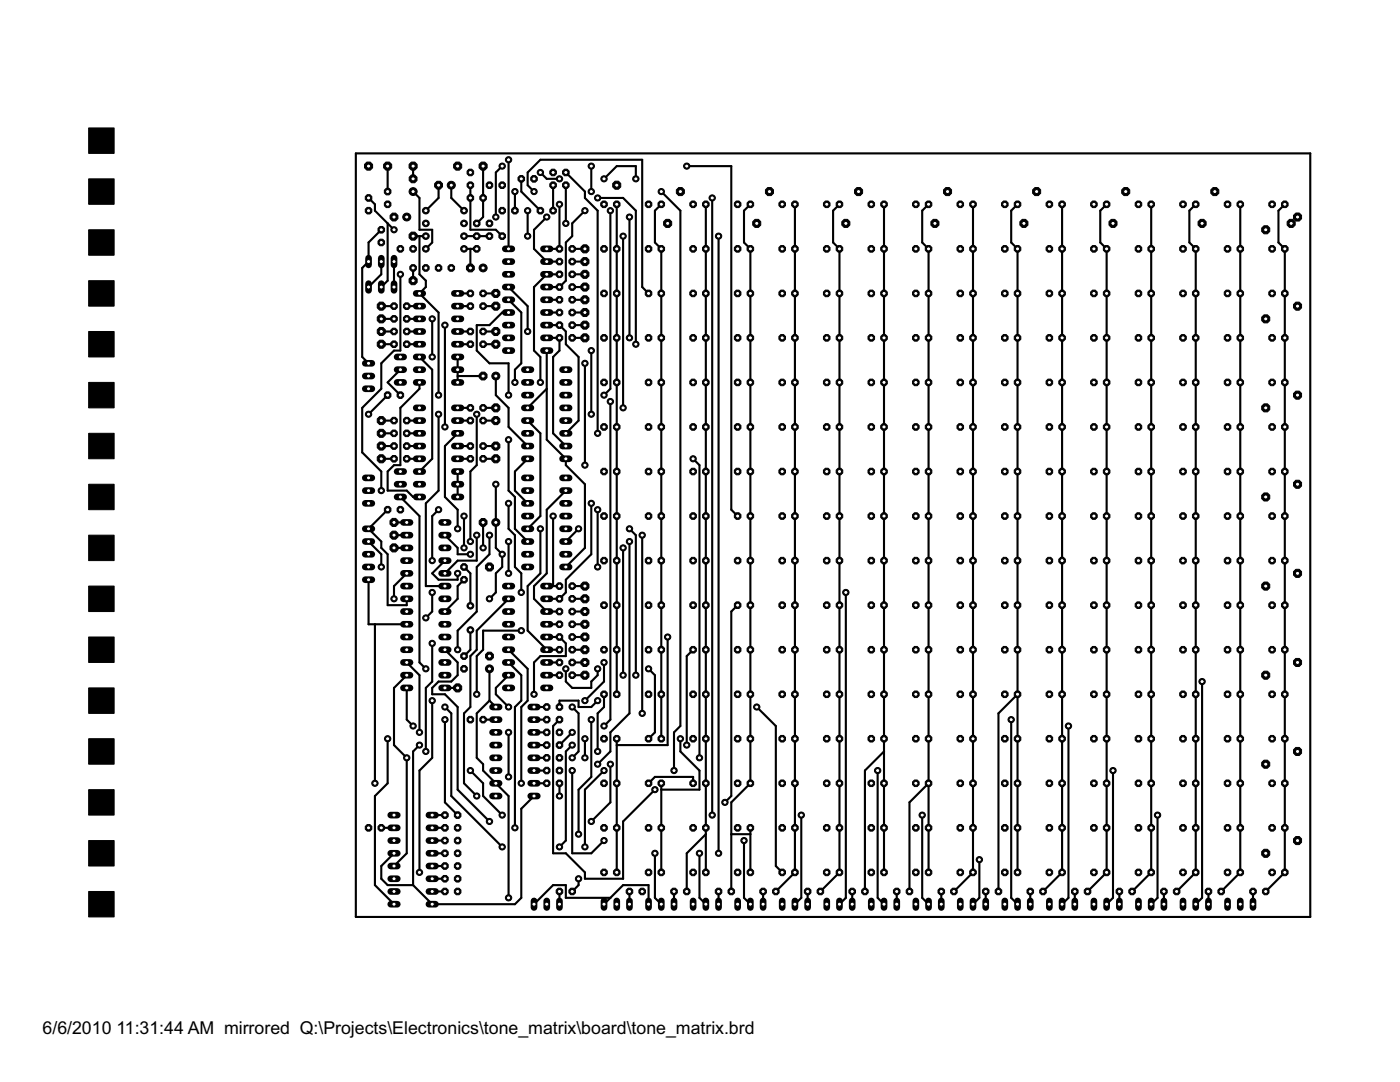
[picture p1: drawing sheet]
<svg xmlns="http://www.w3.org/2000/svg" width="279mm" height="216mm" viewBox="0 0 279 216" stroke-linecap="round" stroke-linejoin="round" font-family="sans-serif">
<defs><g id="words">
<g font-size="4">
<text x="8.5" y="206.4">6/6/2010</text>
<text x="23.2" y="206.4">11:31:44 AM mirrored Q:\Projects\Electronics\tone_matrix\board\tone_matrix.brd</text>
</g>
</g></defs>
<g fill="#000" stroke="#000" stroke-width=".42">
<path d="M71 30.6v152.4zM77.4 33.1v5.1zM82.4 33.1v2.6zM82.4 38.2l1.3 1.3zM87.5 37v2.5zM90.1 37v2.5zM93.9 37v2.5zM96.4 33.1v6.4zM96.4 39.5v3.8zM99 34.4v8.9zM100.2 33.1l-1.2 1.3zM101.5 31.9v17.8z"/>
<path d="M104 38.2l3.8 3.8zM104 35.7v2.5zM105.3 37l1.3 1.2zM105.3 34.4v2.6zM107.8 31.9l-2.5 2.5zM107.8 34.4l1.3 1.3zM109.1 35.7h2.6zM112.9 34.4l3.8 3.8zM116.7 38.2v1.3zM118 33.1v5.1zM123.1 33.1l-2.6 2.6zM119.3 39.5h5.1z"/>
<path d="M123.1 33.1h3.8zM126.9 33.1v2.6zM107.8 31.9h20.4zM142.1 39.5v123.1zM137.1 33.1h8.8zM145.9 33.1v68.6zM71 30.6h190.5zM72.3 53.5l1.3-1.3zM73.6 57.3l2.5-2.6zM73.6 48.4l2.5-2.6zM73.6 48.4v3.8zM74.8 40.8v1.2z"/>
<path d="M73.6 39.5l1.2 1.3zM76.1 52.2v2.5zM74.8 42l2.6 2.6zM77.4 56l-1.3 1.3zM77.4 44.6v11.4zM77.4 44.6l1.2 1.2zM78.6 52.2v5.1zM82.4 53.5v2.5zM83.7 39.5v6.3zM82.4 47.1h1.3zM83.7 47.1h1.3zM83.7 47.1v7.6z"/>
<path d="M83.7 58.5l1.3-1.2zM85 49.7l1.3-1.3zM85 42l2.5-2.5zM83.7 54.7l1.3 1.3zM85 56v1.3zM83.7 45.8h2.6zM86.3 45.8v2.6zM90.1 39.5l2.5 2.5zM91.3 58.5h2.6zM92.6 49.7h1.3zM93.9 49.7v3.8zM93.9 39.5v6.3z"/>
<path d="M93.9 49.7h1.2zM92.6 47.1h2.5zM96.4 43.3l-1.3 1.3zM95.1 47.1h2.6zM96.4 58.5h2.6zM93.9 45.8h5.1zM99 45.8l1.2 1.3zM102.8 38.2v3.8zM105.3 42v5.1zM106.6 45.8v3.9zM106.6 49.7l2.5 2.5zM106.6 57.3l2.5-2.6z"/>
<path d="M109.1 43.3l-2.5 2.5zM109.1 52.2h2.6zM109.1 54.7h2.6zM110.4 37v5zM109.1 49.7h2.6zM111.7 40.8v8.9zM111.7 57.3l1.2-1.3zM109.1 57.3h2.6zM109.1 59.8h2.6zM112.9 48.4l1.3-1.3zM112.9 48.4v7.6zM112.9 37v7.6z"/>
<path d="M114.2 44.6l2.5-2.6zM114.2 44.6v2.5zM114.2 49.7h2.5zM114.2 52.2h2.5zM114.2 54.7h2.5zM114.2 57.3h2.5zM114.2 59.8h2.5zM116.7 39.5l2.6 2.5zM119.3 42v44.5zM121.8 42v35.6zM123.1 40.8v8.9zM123.1 58.5v8.9z"/>
<path d="M123.1 49.7v8.8zM124.4 47.1v34.3zM124.4 39.5l2.5 2.5zM128.2 31.9v25.4zM128.2 57.3l1.2 1.2zM130.7 42l1.3-1.2zM130.7 42v6.4zM132 49.7v8.8zM130.7 48.4l1.3 1.3zM132 58.5v8.9zM132 38.2l3.8 3.8zM135.8 42v102.9z"/>
<path d="M140.9 40.8v8.9zM140.9 58.5v8.9zM140.9 49.7v8.8zM143.4 47.1v123.2zM148.5 42v6.4zM148.5 48.4l1.3 1.3zM149.8 49.7v8.8zM149.8 40.8l-1.3 1.2zM149.8 58.5v8.9zM158.6 49.7v8.8zM158.6 40.8v8.9zM166.3 42l1.2-1.2z"/>
<path d="M166.3 42v6.4zM167.5 49.7v8.8zM166.3 48.4l1.2 1.3zM176.4 40.8v8.9zM176.4 49.7v8.8zM184 42l1.3-1.2zM184 42v6.4zM185.3 49.7v8.8zM184 48.4l1.3 1.3zM194.2 49.7v8.8zM194.2 40.8v8.9zM201.8 42l1.3-1.2z"/>
<path d="M201.8 42v6.4zM203.1 49.7v8.8zM201.8 48.4l1.3 1.3zM212 49.7v8.8zM212 40.8v8.9zM219.6 42l1.3-1.2zM219.6 42v6.4zM220.9 49.7v8.8zM219.6 48.4l1.3 1.3zM229.7 49.7v8.8zM229.7 40.8v8.9zM237.4 42l1.2-1.2z"/>
<path d="M237.4 42v6.4zM238.6 49.7v8.8zM237.4 48.4l1.2 1.3zM247.5 49.7v8.8zM247.5 40.8v8.9zM256.4 40.8l-1.3 1.2zM255.1 42v6.4zM256.4 49.7v8.8zM255.1 48.4l1.3 1.3zM72.3 53.5v17.7zM72.3 71.2l1.3 1.3zM76.1 72.5v5.1z"/>
<path d="M76.1 72.5l2.5-2.5zM77.4 76.3l2.5-2.5zM77.4 78.8l-3.8 3.9zM76.1 66.1h2.5zM76.1 63.6h2.5zM76.1 61.1h2.5zM76.1 68.7h2.5zM78.6 70h1.3zM79.9 54.7v15.3zM77.4 76.3l2.5 2.5zM83.7 76.3v1.3zM81.2 68.7h2.5z"/>
<path d="M81.2 61.1h2.5zM81.2 63.6h2.5zM81.2 66.1h2.5zM83.7 71.2l2.6 2.6zM86.3 63.6v7.6zM83.7 58.5l3.8 3.9zM87.5 62.4v16.4zM91.3 73.8v1.2zM91.3 75v1.3zM91.3 71.2v2.6zM91.3 75h5.1zM91.3 66.1h2.6z"/>
<path d="M91.3 61.1h2.6zM91.3 68.7h2.6zM95.1 64.9h2.6zM95.1 64.9v5.1zM97.7 64.9l2.5-2.5zM95.1 70l2.6 2.5zM96.4 68.7h2.6zM96.4 61.1h2.6zM96.4 66.1h2.6zM99 75v3.8zM100.2 62.4h1.3zM97.7 72.5h3.8z"/>
<path d="M101.5 72.5v6.3zM102.8 73.8l1.2-1.3zM102.8 73.8v2.5zM101.5 59.8l2.5 2.6zM104 62.4v10.1zM101.5 57.3l3.8 3.8zM105.3 61.1v5zM106.6 57.3v12.7zM107.8 71.2v5.1zM106.6 70l1.2 1.2zM109.1 77.6l-3.8 3.8zM109.1 70v7.6z"/>
<path d="M110.4 71.2v15.3zM109.1 62.4h2.6zM109.1 64.9h2.6zM111.7 70l-1.3 1.2zM111.7 67.4v2.6zM109.1 67.4h2.6zM112.9 66.1v2.6zM111.7 64.9l1.2 1.2zM115.5 71.2v12.7zM112.9 68.7l2.6 2.5zM116.7 72.5v20.3zM114.2 62.4h2.5z"/>
<path d="M114.2 64.9h2.5zM114.2 67.4h2.5zM118 70v12.7zM121.8 77.6l-1.3 1.2zM123.1 76.3v8.9zM123.1 67.4v8.9zM125.6 43.3v24.1zM126.9 42v26.7zM132 67.4v8.9zM132 76.3v8.9zM140.9 76.3v8.9zM140.9 67.4v8.9z"/>
<path d="M149.8 67.4v8.9zM149.8 76.3v8.9zM158.6 67.4v8.9zM158.6 58.5v8.9zM167.5 67.4v8.9zM167.5 58.5v8.9zM176.4 58.5v8.9zM176.4 67.4v8.9zM185.3 58.5v8.9zM185.3 67.4v8.9zM194.2 67.4v8.9zM194.2 58.5v8.9z"/>
<path d="M203.1 58.5v8.9zM203.1 67.4v8.9zM212 67.4v8.9zM212 58.5v8.9zM220.9 67.4v8.9zM220.9 58.5v8.9zM229.7 67.4v8.9zM229.7 58.5v8.9zM238.6 67.4v8.9zM238.6 58.5v8.9zM247.5 67.4v8.9zM247.5 58.5v8.9z"/>
<path d="M256.4 67.4v8.9zM256.4 58.5v8.9zM72.3 81.4v8.9zM72.3 81.4l3.8-3.8zM76.1 94.1v3.8zM72.3 90.3l3.8 3.8zM77.4 94.1v3.8zM77.4 94.1l1.2-1.3zM76.1 89h2.5zM76.1 86.5h2.5zM76.1 83.9h2.5zM76.1 91.5h2.5z"/>
<path d="M78.6 92.8h1.3zM79.9 81.4v11.4zM79.9 81.4l3.8-3.8zM77.4 97.9h3.8zM81.2 97.9l1.2 1.3zM83.7 94.1l2.6-2.6zM82.4 99.2h1.3zM81.2 91.5h2.5zM81.2 83.9h2.5zM81.2 86.5h2.5zM81.2 89h2.5zM86.3 73.8v17.7z"/>
<path d="M87.5 97.9l-2.5 2.5zM87.5 82.7v15.2zM88.8 64.9v20.3zM88.8 89v10.2zM88.8 89l2.5-2.5zM91.3 96.6v2.6zM91.3 94.1v2.5zM93.9 94.1v14zM91.3 89h2.6zM91.3 83.9h2.6zM91.3 91.5h2.6zM91.3 81.4h2.6z"/>
<path d="M95.1 92.8l-1.2 1.3zM95.1 82.7v10.1zM96.4 81.4h2.6zM96.4 91.5h2.6zM96.4 83.9h2.6zM96.4 89h2.6zM101.5 97.9l1.3 1.3zM101.5 87.7v10.2zM101.5 81.4v3.8zM99 78.8l2.5 2.6zM102.8 94.1v3.8zM102.8 94.1l2.5-2.6z"/>
<path d="M102.8 99.2v6.3zM105.3 83.9l2.5 2.6zM101.5 85.2l3.8 3.8zM107.8 86.5v16.5zM109.1 77.6v10.1zM110.4 86.5l2.5 2.5zM112.9 92.8l3.8 3.8zM112.9 91.5v1.3zM109.1 87.7l3.8 3.8zM115.5 83.9l-2.6 2.6zM116.7 96.6v12.7zM121.8 80.1v63.5z"/>
<path d="M123.1 94.1v8.9zM123.1 85.2v8.9zM132 85.2v8.9zM132 94.1v8.9zM138.3 91.5l1.3 1.3zM139.6 92.8v58.4zM140.9 94.1v8.9zM140.9 85.2v8.9zM149.8 85.2v8.9zM149.8 94.1v8.9zM158.6 85.2v8.9zM158.6 76.3v8.9z"/>
<path d="M167.5 85.2v8.9zM167.5 76.3v8.9zM176.4 76.3v8.9zM176.4 85.2v8.9zM185.3 76.3v8.9zM185.3 85.2v8.9zM194.2 85.2v8.9zM194.2 76.3v8.9zM203.1 76.3v8.9zM203.1 85.2v8.9zM212 85.2v8.9zM212 76.3v8.9z"/>
<path d="M220.9 85.2v8.9zM220.9 76.3v8.9zM229.7 85.2v8.9zM229.7 76.3v8.9zM238.6 85.2v8.9zM238.6 76.3v8.9zM247.5 85.2v8.9zM247.5 76.3v8.9zM256.4 85.2v8.9zM256.4 76.3v8.9zM73.6 115.7v8.9zM73.6 105.5l3.8-3.8z"/>
<path d="M73.6 105.5l2.5 2.6zM76.1 108.1v1.2zM73.6 108.1l2.5 2.5zM76.1 110.6v2.5zM76.1 109.3l1.3 1.3zM78.6 116.9l2.6-2.5zM78.6 116.9v2.6zM78.6 109.3h2.6zM78.6 106.8h2.6zM78.6 104.2h2.6zM81.2 119.5v1.3zM83.7 103v29.2z"/>
<path d="M79.9 99.2l3.8 3.8zM85 116.9h3.8zM85 100.4v16.5zM86.3 118.2v3.8zM86.3 103v8.9zM86.3 114.4l2.5-2.5zM87.5 101.7l-1.2 1.3zM86.3 114.4l1.2 1.3zM91.3 111.9l-2.5 2.5zM91.3 101.7v3.8zM88.8 99.2l2.5 2.5zM87.5 115.7h3.8z"/>
<path d="M91.3 114.4v1.3zM91.3 116.9v2.6zM91.3 119.5l-2.5 2.5zM91.3 109.3v1.3zM88.8 106.8l2.5 2.5zM92.6 115.7l-1.3 1.2zM92.6 103v6.3zM92.6 113.1l1.3 1.3zM91.3 110.6h2.6zM95.1 113.1l2.6-2.5zM91.3 111.9h3.8zM95.1 106.8v5.1z"/>
<path d="M96.4 104.2v5.1zM97.7 106.8v3.8zM97.7 119.5l1.3-1.3zM99 104.2v5.1zM99 96.6v7.6zM99 114.4v3.8zM99 114.4l1.2-1.3zM99 109.3l1.2 1.3zM100.2 110.6v2.5zM101.5 108.1v6.3zM101.5 105.5l1.3 1.3zM101.5 100.4v5.1z"/>
<path d="M102.8 105.5l2.5 2.6zM102.8 113.1l1.2 1.3zM102.8 106.8v6.3zM104 114.4v3.8zM105.3 116.9l2.5-2.5zM102.8 97.9l2.5 2.5zM106.6 116.9l2.5-2.5zM106.6 116.9v2.6zM107.8 105.5v8.9zM107.8 103l-2.5 2.5zM109.1 101.7l3.8-3.8zM109.1 101.7v12.7z"/>
<path d="M110.4 103v13.9zM109.1 116.9h1.3zM110.4 116.9h1.3zM109.1 119.5h2.6zM112.9 115.7l5.1-5.1zM112.9 115.7v2.5zM112.9 118.2l-1.2 1.3zM115.5 105.5l-2.6 2.6zM114.2 116.9h2.5zM114.2 119.5h2.5zM116.7 109.3l-3.8 3.8zM118 100.4v10.2z"/>
<path d="M119.3 101.7v11.4zM123.1 111.9v8.9zM123.1 103v8.9zM125.6 108.1v34.2zM125.6 105.5l1.3 1.3zM128.2 106.8v35.5zM132 103v8.9zM132 111.9v8.9zM140.9 111.9v8.9zM140.9 103v8.9zM145.9 101.7l1.3 1.3zM149.8 103v8.9z"/>
<path d="M149.8 111.9v8.9zM158.6 103v8.9zM158.6 94.1v8.9zM167.5 103v8.9zM167.5 94.1v8.9zM176.4 94.1v8.9zM176.4 103v8.9zM185.3 94.1v8.9zM185.3 103v8.9zM194.2 103v8.9zM194.2 94.1v8.9zM203.1 94.1v8.9z"/>
<path d="M203.1 103v8.9zM212 103v8.9zM212 94.1v8.9zM220.9 103v8.9zM220.9 94.1v8.9zM229.7 103v8.9zM229.7 94.1v8.9zM238.6 103v8.9zM238.6 94.1v8.9zM247.5 103v8.9zM247.5 94.1v8.9zM256.4 103v8.9z"/>
<path d="M256.4 94.1v8.9zM73.6 124.6h1.2zM74.8 124.6h6.4zM74.8 124.6v31.7zM77.4 110.6v10.2zM78.6 137.3l2.6-2.6zM77.4 120.8h3.8zM83.7 132.2l1.3 1.3zM81.2 132.2l2.5 2.5zM85 137.3l1.3-1.3zM86.3 128.4v7.6zM86.3 122l-1.3 1.3z"/>
<path d="M86.3 137.3v1.2zM86.3 137.3l1.2-1.3zM87.5 136h2.6zM86.3 138.5h2.5zM90.1 136l1.2-1.3zM91.3 125.8l3.8-3.8zM91.3 125.8v3.8zM91.3 132.2v2.5zM88.8 129.6l2.5 2.6zM88.8 137.3h2.5zM92.6 130.9l1.3-1.3zM93.9 130.9l1.2-1.3z"/>
<path d="M93.9 114.4v6.5zM93.9 125.7v3.9zM95.1 125.8l6.4-6.3zM95.1 125.8v3.8zM95.1 113.1v8.9zM95.1 130.9v7.6zM96.4 125.8v3.8zM96.4 129.6l-1.3 1.3zM97.7 139.8l1.3 1.3zM97.7 133.5v6.3zM99 137.3l2.5-2.6zM99 137.3v1.2z"/>
<path d="M101.5 132.2l2.5 2.5zM104 134.7v5.1zM96.4 125.8h7.6zM101.5 129.6l3.8 3.9zM105.3 133.5v6.3zM105.3 116.9v8.9zM106.6 132.2v6.3zM106.6 132.2l1.2-1.3zM107.8 130.9h5.1zM106.6 119.5l2.5 2.5zM105.3 125.8l3.8 3.8zM109.1 122h2.6z"/>
<path d="M109.1 124.6h2.6zM109.1 127.1h2.6zM109.1 129.6h2.6zM109.1 132.2h2.6zM109.1 134.7h2.6zM111.7 139.8v1.3zM112.9 133.5v2.5zM112.9 128.4v2.5zM111.7 127.1l1.2 1.3zM112.9 136l1.3 1.3zM111.7 139.8h3.8zM114.2 122h2.5z"/>
<path d="M114.2 124.6h2.5zM114.2 127.1h2.5zM114.2 129.6h2.5zM114.2 132.2h2.5zM114.2 134.7h2.5zM114.2 137.3h3.8zM118 136v1.3zM119.3 134.7l-1.3 1.3zM119.3 133.5v1.2zM119.3 139.8l-1.3 1.3zM120.5 138.5v2.6zM120.5 132.2v3.8z"/>
<path d="M120.5 136l-3.8 3.8zM123.1 129.6v8.9zM123.1 120.8v8.8zM124.4 109.3v25.4zM126.9 106.8v27.9zM129.4 133.5l1.3 1.2zM132 138.5v8.9zM132 120.8v8.8zM132 129.6v8.9zM133.2 127.1v21.6zM137.1 130.9v17.8zM138.3 129.6l-1.2 1.3z"/>
<path d="M140.9 129.6v8.9zM140.9 138.5v8.9zM140.9 120.8v8.8zM145.9 122v36.8zM147.2 120.8l-1.3 1.2zM149.8 120.8v8.8zM149.8 138.5v8.9zM149.8 129.6v8.9zM158.6 120.8v8.8zM158.6 129.6v8.9zM158.6 111.9v8.9zM167.5 120.8v8.8z"/>
<path d="M167.5 129.6v8.9zM167.5 111.9v8.9zM176.4 111.9v8.9zM176.4 129.6v8.9zM176.4 120.8v8.8zM185.3 111.9v8.9zM185.3 129.6v8.9zM185.3 120.8v8.8zM194.2 120.8v8.8zM194.2 129.6v8.9zM194.2 111.9v8.9zM203.1 111.9v8.9z"/>
<path d="M203.1 129.6v8.9zM203.1 120.8v8.8zM203.1 138.5v8.9zM212 120.8v8.8zM212 129.6v8.9zM212 111.9v8.9zM220.9 120.8v8.8zM220.9 129.6v8.9zM220.9 111.9v8.9zM229.7 120.8v8.8zM229.7 129.6v8.9zM229.7 111.9v8.9z"/>
<path d="M238.6 120.8v8.8zM238.6 129.6v8.9zM238.6 111.9v8.9zM247.5 120.8v8.8zM247.5 129.6v8.9zM247.5 111.9v8.9zM256.4 120.8v8.8zM256.4 129.6v8.9zM256.4 111.9v8.9zM74.8 158.8v17.8zM77.4 156.3l-2.6 2.5zM77.4 147.4v8.9z"/>
<path d="M78.6 137.3v11.4zM78.6 148.7l2.6 2.5zM81.2 137.3v6.3zM81.2 143.6l1.2 1.3zM82.4 149.9v26.7zM83.7 153.8l2.6-2.6zM83.7 134.7v11.4zM83.7 148.7l-1.3 1.2zM85 137.3v12.6zM86.3 139.8v11.4zM88.8 143.6v16.5zM88.8 141.1l1.3 1.2z"/>
<path d="M90.1 142.3v16.5zM91.3 141.1v16.5zM88.8 138.5l2.5 2.6zM92.6 142.3l1.3-1.2zM92.6 142.3v14zM93.9 130.9v10.2zM92.6 156.3l2.5 2.5zM95.1 142.3l2.6-2.5zM95.1 142.3v8.9zM93.9 153.8l2.5 2.5zM96.4 156.3v2.5zM95.1 151.2l1.3 1.3z"/>
<path d="M96.4 152.5v1.3zM96.4 143.6h2.6zM96.4 153.8l2.6 2.5zM99 156.3l2.5 2.5zM99 138.5l2.5 2.6zM101.5 146.1v8.9zM101.5 158.8v20.4zM102.8 141.1l1.2-1.3zM104 141.1l1.3-1.3zM104 141.1v15.2zM106.6 143.6h2.5zM106.6 141.1h2.5z"/>
<path d="M106.6 148.7h2.5zM106.6 151.2h2.5zM106.6 153.8h2.5zM106.6 156.3h2.5zM106.6 146.1h2.5zM110.4 144.9l1.3-1.3zM111.7 156.3v2.5zM112.9 149.9v17.8zM114.2 148.7l-1.3 1.2zM114.2 146.1l-2.5 2.6zM114.2 141.1l1.3 1.2zM115.5 157.6v8.9z"/>
<path d="M115.5 139.8v1.3zM115.5 142.3v7.6zM115.5 149.9l-1.3 1.3zM116.7 147.4v3.8zM116.7 157.6v11.4zM118 143.6v11.4zM118 155l-2.5 2.6zM115.5 141.1h2.5zM119.3 142.3v7.6zM120.5 141.1l-1.2 1.2zM120.5 153.8l-3.8 3.8zM121.8 146.1v3.8z"/>
<path d="M121.8 149.9l-2.5 2.6zM121.8 152.5v7.6zM121.8 143.6l-1.3 1.3zM123.1 147.4v1.3zM123.1 148.7v7.6zM123.1 156.3v8.9zM121.8 146.1l3.8-3.8zM129.4 147.4l1.3-1.3zM130.7 134.7v11.4zM130.7 155l-1.3 1.3zM130.7 157.6l-6.3 6.3zM132 156.3v1.3z"/>
<path d="M132 157.6v7.6zM123.1 148.7h10.1zM134.5 146.1v7.7zM135.8 149.9l3.8 3.9zM135.8 147.4v2.5zM135.8 144.9l-1.3 1.2zM130.7 155h7.6zM138.3 155v1.3zM132 157.6h7.6zM139.6 153.8v3.8zM140.9 147.4v8.9zM140.9 156.3v8.9z"/>
<path d="M145.9 158.8l-1.2 1.3zM149.8 156.3l-3.9 3.8zM149.8 147.4v8.9zM151 141.1l3.8 3.8zM158.6 138.5v8.9zM158.6 147.4v8.9zM167.5 138.5v8.9zM167.5 147.4v8.9zM172.6 153.8v24.1zM176.4 147.4v2.5zM176.4 149.9v6.4zM176.4 149.9l-3.8 3.9z"/>
<path d="M176.4 138.5v8.9zM185.3 147.4v8.9zM185.3 156.3v8.9zM185.3 138.5v8.9zM194.2 138.5v8.9zM194.2 147.4v8.9zM199.3 142.3l3.8-3.8zM203.1 147.4v8.9zM203.1 156.3v8.9zM212 138.5v8.9zM212 147.4v8.9zM220.9 138.5v8.9z"/>
<path d="M220.9 147.4v8.9zM229.7 138.5v8.9zM229.7 147.4v8.9zM238.6 138.5v8.9zM238.6 147.4v8.9zM247.5 138.5v8.9zM247.5 147.4v8.9zM256.4 138.5v8.9zM256.4 147.4v8.9zM74.8 176.6l3.8 3.8zM76.1 172.8l2.5-2.5zM76.1 172.8v2.5z"/>
<path d="M76.1 175.3l1.3 1.3zM78.6 172.8l2.6-2.5zM76.1 165.2h2.5zM81.2 151.2v19.1zM82.4 176.6l3.9 3.8zM77.4 176.6h5zM83.7 153.8v20.3zM88.8 160.1l2.5 2.5zM86.3 165.2h2.5zM86.3 162.6h2.5zM86.3 170.3h2.5zM86.3 172.8h2.5z"/>
<path d="M86.3 175.3h2.5zM86.3 177.9h2.5zM86.3 167.7h2.5zM91.3 157.6l6.4 6.3zM90.1 158.8l10.1 10.2zM96.4 158.8l3.8 3.8zM102.8 141.1v24.1zM104 161.4l2.6-2.6zM104 161.4v17.8zM110.4 144.9v25.4zM110.4 176.6h2.5zM112.9 167.7l-1.2 1.3z"/>
<path d="M110.4 170.3h2.5zM112.9 176.6v2.6zM112.9 179.2h8.9zM114.2 153.8v16.5zM115.5 176.6l-1.3 1.3zM115.5 175.3v1.3zM116.7 174.1v1.2zM112.9 170.3l3.8 3.8zM114.2 170.3h3.8zM120.5 167.7l-2.5 2.6zM121.8 160.1l-3.8 3.8zM121.8 179.2l2.6-2.6z"/>
<path d="M121.8 179.2l-1.3 1.2zM123.1 165.2v8.9zM124.4 163.9v11.4zM116.7 175.3h7.7zM124.4 176.6h5zM129.4 176.6v3.8zM130.7 170.3v8.9zM132 165.2v8.9zM137.1 170.3v7.6zM139.6 170.3v8.9zM140.9 165.2v1.3zM140.9 166.5v7.6z"/>
<path d="M140.9 166.5l-3.8 3.8zM145.9 160.1v6.4zM145.9 166.5v11.4zM145.9 166.5h3.9zM148.5 167.7v11.5zM149.8 165.2v1.3zM149.8 166.5v7.6zM154.8 144.9v27.9zM154.8 172.8l1.3 1.3zM158.6 174.1l-3.8 3.8zM158.6 156.3v8.9zM158.6 165.2v8.9z"/>
<path d="M159.9 162.6v16.6zM163.7 177.9l3.8-3.8zM167.5 156.3v8.9zM167.5 165.2v8.9zM168.8 179.2l-1.3 1.2zM168.8 118.2v61zM175.2 153.8v25.4zM176.4 165.2v8.9zM176.4 156.3v8.9zM181.5 160.1v17.8zM181.5 160.1l3.8-3.8zM184 162.6v16.6z"/>
<path d="M185.3 165.2v8.9zM194.2 174.1l-3.8 3.8zM194.2 156.3v8.9zM194.2 165.2v8.9zM195.5 171.5v7.7zM199.3 142.3v35.6zM201.8 143.6v35.6zM203.1 165.2v8.9zM212 174.1l-3.8 3.8zM212 156.3v8.9zM212 165.2v8.9zM213.2 144.9v34.3z"/>
<path d="M217 177.9l3.9-3.8zM220.9 156.3v8.9zM220.9 165.2v8.9zM222.1 179.2l-1.2 1.2zM222.1 153.8v25.4zM229.7 174.1l-3.8 3.8zM229.7 156.3v8.9zM229.7 165.2v8.9zM231 162.6v16.6zM234.8 177.9l3.8-3.8zM238.6 156.3v8.9zM238.6 165.2v8.9z"/>
<path d="M239.9 179.2l-1.3 1.2zM239.9 136v43.2zM247.5 174.1l-3.8 3.8zM247.5 156.3v8.9zM247.5 165.2v8.9zM256.4 174.1l-3.8 3.8zM256.4 156.3v8.9zM256.4 165.2v8.9zM71 183h190.5zM86.3 180.4h16.5zM102.8 180.4l1.2-1.2zM106.6 180.4l3.8-3.8z"/>
<path d="M111.7 177.9v2.5zM125.6 177.9v2.5zM130.7 179.2l1.3 1.2zM134.5 177.9v2.5zM139.6 179.2l1.3 1.2zM143.4 177.9v2.5zM148.5 179.2l1.3 1.2zM152.3 177.9v2.5zM158.6 180.4l1.3-1.2zM161.2 177.9v2.5zM170.1 177.9v2.5zM175.2 179.2l1.2 1.2z"/>
<path d="M179 177.9v2.5zM184 179.2l1.3 1.2zM187.9 177.9v2.5zM194.2 180.4l1.3-1.2zM196.7 177.9v2.5zM201.8 179.2l1.3 1.2zM205.6 177.9v2.5zM212 180.4l1.2-1.2zM214.5 177.9v2.5zM223.4 177.9v2.5zM229.7 180.4l1.3-1.2zM232.3 177.9v2.5z"/>
<path d="M241.2 177.9v2.5zM250.1 177.9v2.5zM261.5 30.6v152.4z"/>
</g>
<g fill="#000" stroke="#000" stroke-width=".2">
<path d="M17.7 35.7h5.1v5.1h-5.1zM17.7 25.5h5.1v5.1h-5.1zM17.7 56h5.1v5.1h-5.1zM17.7 45.8h5.1v5.1h-5.1zM17.7 76.3h5.1v5.1h-5.1zM17.7 66.1h5.1v5.1h-5.1zM17.7 96.6h5.1v5.1h-5.1zM17.7 86.5h5.1v5h-5.1zM17.7 116.9h5.1v5.1h-5.1zM17.7 106.8h5.1v5.1h-5.1zM17.7 137.3h5.1v5h-5.1zM17.7 127.1h5.1v5.1h-5.1z"/>
<path d="M17.7 157.6h5.1v5h-5.1zM17.7 147.4h5.1v5.1h-5.1zM17.7 177.9h5.1v5.1h-5.1zM17.7 167.7h5.1v5.1h-5.1z"/>
<circle cx="256.4" cy="40.8" r=".71"/>
</g>
<circle cx="256.4" cy="40.8" r=".41" fill="#fff" stroke="#000" stroke-width=".2"/>
<circle cx="253.9" cy="40.8" r=".71" fill="#000" stroke="#000" stroke-width=".2"/>
<circle cx="253.9" cy="40.8" r=".41" fill="#fff" stroke="#000" stroke-width=".2"/>
<circle cx="247.5" cy="40.8" r=".71" fill="#000" stroke="#000" stroke-width=".2"/>
<circle cx="247.5" cy="40.8" r=".41" fill="#fff" stroke="#000" stroke-width=".2"/>
<circle cx="245" cy="40.8" r=".71" fill="#000" stroke="#000" stroke-width=".2"/>
<circle cx="245" cy="40.8" r=".41" fill="#fff" stroke="#000" stroke-width=".2"/>
<circle cx="256.4" cy="49.7" r=".71" fill="#000" stroke="#000" stroke-width=".2"/>
<circle cx="256.4" cy="49.7" r=".41" fill="#fff" stroke="#000" stroke-width=".2"/>
<circle cx="253.9" cy="49.7" r=".71" fill="#000" stroke="#000" stroke-width=".2"/>
<circle cx="253.9" cy="49.7" r=".41" fill="#fff" stroke="#000" stroke-width=".2"/>
<circle cx="247.5" cy="49.7" r=".71" fill="#000" stroke="#000" stroke-width=".2"/>
<circle cx="247.5" cy="49.7" r=".41" fill="#fff" stroke="#000" stroke-width=".2"/>
<circle cx="245" cy="49.7" r=".71" fill="#000" stroke="#000" stroke-width=".2"/>
<circle cx="245" cy="49.7" r=".41" fill="#fff" stroke="#000" stroke-width=".2"/>
<circle cx="238.6" cy="40.8" r=".71" fill="#000" stroke="#000" stroke-width=".2"/>
<circle cx="238.6" cy="40.8" r=".41" fill="#fff" stroke="#000" stroke-width=".2"/>
<circle cx="236.1" cy="40.8" r=".71" fill="#000" stroke="#000" stroke-width=".2"/>
<circle cx="236.1" cy="40.8" r=".41" fill="#fff" stroke="#000" stroke-width=".2"/>
<circle cx="229.7" cy="40.8" r=".71" fill="#000" stroke="#000" stroke-width=".2"/>
<circle cx="229.8" cy="40.8" r=".41" fill="#fff" stroke="#000" stroke-width=".2"/>
<circle cx="227.2" cy="40.8" r=".71" fill="#000" stroke="#000" stroke-width=".2"/>
<circle cx="227.2" cy="40.8" r=".41" fill="#fff" stroke="#000" stroke-width=".2"/>
<circle cx="238.6" cy="49.7" r=".71" fill="#000" stroke="#000" stroke-width=".2"/>
<circle cx="238.6" cy="49.7" r=".41" fill="#fff" stroke="#000" stroke-width=".2"/>
<circle cx="236.1" cy="49.7" r=".71" fill="#000" stroke="#000" stroke-width=".2"/>
<circle cx="236.1" cy="49.7" r=".41" fill="#fff" stroke="#000" stroke-width=".2"/>
<circle cx="229.7" cy="49.7" r=".71" fill="#000" stroke="#000" stroke-width=".2"/>
<circle cx="229.8" cy="49.7" r=".41" fill="#fff" stroke="#000" stroke-width=".2"/>
<circle cx="227.2" cy="49.7" r=".71" fill="#000" stroke="#000" stroke-width=".2"/>
<circle cx="227.2" cy="49.7" r=".41" fill="#fff" stroke="#000" stroke-width=".2"/>
<circle cx="256.4" cy="58.5" r=".71" fill="#000" stroke="#000" stroke-width=".2"/>
<circle cx="256.4" cy="58.5" r=".41" fill="#fff" stroke="#000" stroke-width=".2"/>
<circle cx="253.9" cy="58.5" r=".71" fill="#000" stroke="#000" stroke-width=".2"/>
<circle cx="253.9" cy="58.5" r=".41" fill="#fff" stroke="#000" stroke-width=".2"/>
<circle cx="247.5" cy="58.5" r=".71" fill="#000" stroke="#000" stroke-width=".2"/>
<circle cx="247.5" cy="58.5" r=".41" fill="#fff" stroke="#000" stroke-width=".2"/>
<circle cx="245" cy="58.5" r=".71" fill="#000" stroke="#000" stroke-width=".2"/>
<circle cx="245" cy="58.5" r=".41" fill="#fff" stroke="#000" stroke-width=".2"/>
<circle cx="256.4" cy="67.4" r=".71" fill="#000" stroke="#000" stroke-width=".2"/>
<circle cx="256.4" cy="67.4" r=".41" fill="#fff" stroke="#000" stroke-width=".2"/>
<circle cx="253.9" cy="67.4" r=".71" fill="#000" stroke="#000" stroke-width=".2"/>
<circle cx="253.9" cy="67.4" r=".41" fill="#fff" stroke="#000" stroke-width=".2"/>
<circle cx="247.5" cy="67.4" r=".71" fill="#000" stroke="#000" stroke-width=".2"/>
<circle cx="247.5" cy="67.4" r=".41" fill="#fff" stroke="#000" stroke-width=".2"/>
<circle cx="245" cy="67.4" r=".71" fill="#000" stroke="#000" stroke-width=".2"/>
<circle cx="245" cy="67.4" r=".41" fill="#fff" stroke="#000" stroke-width=".2"/>
<circle cx="238.6" cy="58.5" r=".71" fill="#000" stroke="#000" stroke-width=".2"/>
<circle cx="238.6" cy="58.5" r=".41" fill="#fff" stroke="#000" stroke-width=".2"/>
<circle cx="236.1" cy="58.5" r=".71" fill="#000" stroke="#000" stroke-width=".2"/>
<circle cx="236.1" cy="58.5" r=".41" fill="#fff" stroke="#000" stroke-width=".2"/>
<circle cx="229.7" cy="58.5" r=".71" fill="#000" stroke="#000" stroke-width=".2"/>
<circle cx="229.8" cy="58.5" r=".41" fill="#fff" stroke="#000" stroke-width=".2"/>
<circle cx="227.2" cy="58.5" r=".71" fill="#000" stroke="#000" stroke-width=".2"/>
<circle cx="227.2" cy="58.5" r=".41" fill="#fff" stroke="#000" stroke-width=".2"/>
<circle cx="238.6" cy="67.4" r=".71" fill="#000" stroke="#000" stroke-width=".2"/>
<circle cx="238.6" cy="67.4" r=".41" fill="#fff" stroke="#000" stroke-width=".2"/>
<circle cx="236.1" cy="67.4" r=".71" fill="#000" stroke="#000" stroke-width=".2"/>
<circle cx="236.1" cy="67.4" r=".41" fill="#fff" stroke="#000" stroke-width=".2"/>
<circle cx="229.7" cy="67.4" r=".71" fill="#000" stroke="#000" stroke-width=".2"/>
<circle cx="229.8" cy="67.4" r=".41" fill="#fff" stroke="#000" stroke-width=".2"/>
<circle cx="227.2" cy="67.4" r=".71" fill="#000" stroke="#000" stroke-width=".2"/>
<circle cx="227.2" cy="67.4" r=".41" fill="#fff" stroke="#000" stroke-width=".2"/>
<circle cx="220.9" cy="40.8" r=".71" fill="#000" stroke="#000" stroke-width=".2"/>
<circle cx="220.9" cy="40.8" r=".41" fill="#fff" stroke="#000" stroke-width=".2"/>
<circle cx="218.3" cy="40.8" r=".71" fill="#000" stroke="#000" stroke-width=".2"/>
<circle cx="218.3" cy="40.8" r=".41" fill="#fff" stroke="#000" stroke-width=".2"/>
<circle cx="212" cy="40.8" r=".71" fill="#000" stroke="#000" stroke-width=".2"/>
<circle cx="212" cy="40.8" r=".41" fill="#fff" stroke="#000" stroke-width=".2"/>
<circle cx="209.4" cy="40.8" r=".71" fill="#000" stroke="#000" stroke-width=".2"/>
<circle cx="209.4" cy="40.8" r=".41" fill="#fff" stroke="#000" stroke-width=".2"/>
<circle cx="220.9" cy="49.7" r=".71" fill="#000" stroke="#000" stroke-width=".2"/>
<circle cx="220.9" cy="49.7" r=".41" fill="#fff" stroke="#000" stroke-width=".2"/>
<circle cx="218.3" cy="49.7" r=".71" fill="#000" stroke="#000" stroke-width=".2"/>
<circle cx="218.3" cy="49.7" r=".41" fill="#fff" stroke="#000" stroke-width=".2"/>
<circle cx="212" cy="49.7" r=".71" fill="#000" stroke="#000" stroke-width=".2"/>
<circle cx="212" cy="49.7" r=".41" fill="#fff" stroke="#000" stroke-width=".2"/>
<circle cx="209.4" cy="49.7" r=".71" fill="#000" stroke="#000" stroke-width=".2"/>
<circle cx="209.4" cy="49.7" r=".41" fill="#fff" stroke="#000" stroke-width=".2"/>
<circle cx="203.1" cy="40.8" r=".71" fill="#000" stroke="#000" stroke-width=".2"/>
<circle cx="203.1" cy="40.8" r=".41" fill="#fff" stroke="#000" stroke-width=".2"/>
<circle cx="200.5" cy="40.8" r=".71" fill="#000" stroke="#000" stroke-width=".2"/>
<circle cx="200.5" cy="40.8" r=".41" fill="#fff" stroke="#000" stroke-width=".2"/>
<circle cx="194.2" cy="40.8" r=".71" fill="#000" stroke="#000" stroke-width=".2"/>
<circle cx="194.2" cy="40.8" r=".41" fill="#fff" stroke="#000" stroke-width=".2"/>
<circle cx="191.6" cy="40.8" r=".71" fill="#000" stroke="#000" stroke-width=".2"/>
<circle cx="191.7" cy="40.8" r=".41" fill="#fff" stroke="#000" stroke-width=".2"/>
<circle cx="203.1" cy="49.7" r=".71" fill="#000" stroke="#000" stroke-width=".2"/>
<circle cx="203.1" cy="49.7" r=".41" fill="#fff" stroke="#000" stroke-width=".2"/>
<circle cx="200.5" cy="49.7" r=".71" fill="#000" stroke="#000" stroke-width=".2"/>
<circle cx="200.5" cy="49.7" r=".41" fill="#fff" stroke="#000" stroke-width=".2"/>
<circle cx="194.2" cy="49.7" r=".71" fill="#000" stroke="#000" stroke-width=".2"/>
<circle cx="194.2" cy="49.7" r=".41" fill="#fff" stroke="#000" stroke-width=".2"/>
<circle cx="191.6" cy="49.7" r=".71" fill="#000" stroke="#000" stroke-width=".2"/>
<circle cx="191.7" cy="49.7" r=".41" fill="#fff" stroke="#000" stroke-width=".2"/>
<circle cx="220.9" cy="58.5" r=".71" fill="#000" stroke="#000" stroke-width=".2"/>
<circle cx="220.9" cy="58.5" r=".41" fill="#fff" stroke="#000" stroke-width=".2"/>
<circle cx="218.3" cy="58.5" r=".71" fill="#000" stroke="#000" stroke-width=".2"/>
<circle cx="218.3" cy="58.5" r=".41" fill="#fff" stroke="#000" stroke-width=".2"/>
<circle cx="212" cy="58.5" r=".71" fill="#000" stroke="#000" stroke-width=".2"/>
<circle cx="212" cy="58.5" r=".41" fill="#fff" stroke="#000" stroke-width=".2"/>
<circle cx="209.4" cy="58.5" r=".71" fill="#000" stroke="#000" stroke-width=".2"/>
<circle cx="209.4" cy="58.5" r=".41" fill="#fff" stroke="#000" stroke-width=".2"/>
<circle cx="220.9" cy="67.4" r=".71" fill="#000" stroke="#000" stroke-width=".2"/>
<circle cx="220.9" cy="67.4" r=".41" fill="#fff" stroke="#000" stroke-width=".2"/>
<circle cx="218.3" cy="67.4" r=".71" fill="#000" stroke="#000" stroke-width=".2"/>
<circle cx="218.3" cy="67.4" r=".41" fill="#fff" stroke="#000" stroke-width=".2"/>
<circle cx="212" cy="67.4" r=".71" fill="#000" stroke="#000" stroke-width=".2"/>
<circle cx="212" cy="67.4" r=".41" fill="#fff" stroke="#000" stroke-width=".2"/>
<circle cx="209.4" cy="67.4" r=".71" fill="#000" stroke="#000" stroke-width=".2"/>
<circle cx="209.4" cy="67.4" r=".41" fill="#fff" stroke="#000" stroke-width=".2"/>
<circle cx="203.1" cy="58.5" r=".71" fill="#000" stroke="#000" stroke-width=".2"/>
<circle cx="203.1" cy="58.5" r=".41" fill="#fff" stroke="#000" stroke-width=".2"/>
<circle cx="200.5" cy="58.5" r=".71" fill="#000" stroke="#000" stroke-width=".2"/>
<circle cx="200.5" cy="58.5" r=".41" fill="#fff" stroke="#000" stroke-width=".2"/>
<circle cx="194.2" cy="58.5" r=".71" fill="#000" stroke="#000" stroke-width=".2"/>
<circle cx="194.2" cy="58.5" r=".41" fill="#fff" stroke="#000" stroke-width=".2"/>
<circle cx="191.6" cy="58.5" r=".71" fill="#000" stroke="#000" stroke-width=".2"/>
<circle cx="191.7" cy="58.5" r=".41" fill="#fff" stroke="#000" stroke-width=".2"/>
<circle cx="203.1" cy="67.4" r=".71" fill="#000" stroke="#000" stroke-width=".2"/>
<circle cx="203.1" cy="67.4" r=".41" fill="#fff" stroke="#000" stroke-width=".2"/>
<circle cx="200.5" cy="67.4" r=".71" fill="#000" stroke="#000" stroke-width=".2"/>
<circle cx="200.5" cy="67.4" r=".41" fill="#fff" stroke="#000" stroke-width=".2"/>
<circle cx="194.2" cy="67.4" r=".71" fill="#000" stroke="#000" stroke-width=".2"/>
<circle cx="194.2" cy="67.4" r=".41" fill="#fff" stroke="#000" stroke-width=".2"/>
<circle cx="191.6" cy="67.4" r=".71" fill="#000" stroke="#000" stroke-width=".2"/>
<circle cx="191.7" cy="67.4" r=".41" fill="#fff" stroke="#000" stroke-width=".2"/>
<circle cx="256.4" cy="76.3" r=".71" fill="#000" stroke="#000" stroke-width=".2"/>
<circle cx="256.4" cy="76.3" r=".41" fill="#fff" stroke="#000" stroke-width=".2"/>
<circle cx="253.9" cy="76.3" r=".71" fill="#000" stroke="#000" stroke-width=".2"/>
<circle cx="253.9" cy="76.3" r=".41" fill="#fff" stroke="#000" stroke-width=".2"/>
<circle cx="247.5" cy="76.3" r=".71" fill="#000" stroke="#000" stroke-width=".2"/>
<circle cx="247.5" cy="76.3" r=".41" fill="#fff" stroke="#000" stroke-width=".2"/>
<circle cx="245" cy="76.3" r=".71" fill="#000" stroke="#000" stroke-width=".2"/>
<circle cx="245" cy="76.3" r=".41" fill="#fff" stroke="#000" stroke-width=".2"/>
<circle cx="256.4" cy="85.2" r=".71" fill="#000" stroke="#000" stroke-width=".2"/>
<circle cx="256.4" cy="85.2" r=".41" fill="#fff" stroke="#000" stroke-width=".2"/>
<circle cx="253.9" cy="85.2" r=".71" fill="#000" stroke="#000" stroke-width=".2"/>
<circle cx="253.9" cy="85.2" r=".41" fill="#fff" stroke="#000" stroke-width=".2"/>
<circle cx="247.5" cy="85.2" r=".71" fill="#000" stroke="#000" stroke-width=".2"/>
<circle cx="247.5" cy="85.2" r=".41" fill="#fff" stroke="#000" stroke-width=".2"/>
<circle cx="245" cy="85.2" r=".71" fill="#000" stroke="#000" stroke-width=".2"/>
<circle cx="245" cy="85.2" r=".41" fill="#fff" stroke="#000" stroke-width=".2"/>
<circle cx="238.6" cy="76.3" r=".71" fill="#000" stroke="#000" stroke-width=".2"/>
<circle cx="238.6" cy="76.3" r=".41" fill="#fff" stroke="#000" stroke-width=".2"/>
<circle cx="236.1" cy="76.3" r=".71" fill="#000" stroke="#000" stroke-width=".2"/>
<circle cx="236.1" cy="76.3" r=".41" fill="#fff" stroke="#000" stroke-width=".2"/>
<circle cx="229.7" cy="76.3" r=".71" fill="#000" stroke="#000" stroke-width=".2"/>
<circle cx="229.8" cy="76.3" r=".41" fill="#fff" stroke="#000" stroke-width=".2"/>
<circle cx="227.2" cy="76.3" r=".71" fill="#000" stroke="#000" stroke-width=".2"/>
<circle cx="227.2" cy="76.3" r=".41" fill="#fff" stroke="#000" stroke-width=".2"/>
<circle cx="238.6" cy="85.2" r=".71" fill="#000" stroke="#000" stroke-width=".2"/>
<circle cx="238.6" cy="85.2" r=".41" fill="#fff" stroke="#000" stroke-width=".2"/>
<circle cx="236.1" cy="85.2" r=".71" fill="#000" stroke="#000" stroke-width=".2"/>
<circle cx="236.1" cy="85.2" r=".41" fill="#fff" stroke="#000" stroke-width=".2"/>
<circle cx="229.7" cy="85.2" r=".71" fill="#000" stroke="#000" stroke-width=".2"/>
<circle cx="229.8" cy="85.2" r=".41" fill="#fff" stroke="#000" stroke-width=".2"/>
<circle cx="227.2" cy="85.2" r=".71" fill="#000" stroke="#000" stroke-width=".2"/>
<circle cx="227.2" cy="85.2" r=".41" fill="#fff" stroke="#000" stroke-width=".2"/>
<circle cx="256.4" cy="94.1" r=".71" fill="#000" stroke="#000" stroke-width=".2"/>
<circle cx="256.4" cy="94.1" r=".41" fill="#fff" stroke="#000" stroke-width=".2"/>
<circle cx="253.9" cy="94.1" r=".71" fill="#000" stroke="#000" stroke-width=".2"/>
<circle cx="253.9" cy="94.1" r=".41" fill="#fff" stroke="#000" stroke-width=".2"/>
<circle cx="247.5" cy="94.1" r=".71" fill="#000" stroke="#000" stroke-width=".2"/>
<circle cx="247.5" cy="94.1" r=".41" fill="#fff" stroke="#000" stroke-width=".2"/>
<circle cx="245" cy="94.1" r=".71" fill="#000" stroke="#000" stroke-width=".2"/>
<circle cx="245" cy="94.1" r=".41" fill="#fff" stroke="#000" stroke-width=".2"/>
<circle cx="256.4" cy="103" r=".71" fill="#000" stroke="#000" stroke-width=".2"/>
<circle cx="256.4" cy="103" r=".41" fill="#fff" stroke="#000" stroke-width=".2"/>
<circle cx="253.9" cy="103" r=".71" fill="#000" stroke="#000" stroke-width=".2"/>
<circle cx="253.9" cy="103" r=".41" fill="#fff" stroke="#000" stroke-width=".2"/>
<circle cx="247.5" cy="103" r=".71" fill="#000" stroke="#000" stroke-width=".2"/>
<circle cx="247.5" cy="103" r=".41" fill="#fff" stroke="#000" stroke-width=".2"/>
<circle cx="245" cy="103" r=".71" fill="#000" stroke="#000" stroke-width=".2"/>
<circle cx="245" cy="103" r=".41" fill="#fff" stroke="#000" stroke-width=".2"/>
<circle cx="238.6" cy="94.1" r=".71" fill="#000" stroke="#000" stroke-width=".2"/>
<circle cx="238.6" cy="94.1" r=".41" fill="#fff" stroke="#000" stroke-width=".2"/>
<circle cx="236.1" cy="94.1" r=".71" fill="#000" stroke="#000" stroke-width=".2"/>
<circle cx="236.1" cy="94.1" r=".41" fill="#fff" stroke="#000" stroke-width=".2"/>
<circle cx="229.7" cy="94.1" r=".71" fill="#000" stroke="#000" stroke-width=".2"/>
<circle cx="229.8" cy="94.1" r=".41" fill="#fff" stroke="#000" stroke-width=".2"/>
<circle cx="227.2" cy="94.1" r=".71" fill="#000" stroke="#000" stroke-width=".2"/>
<circle cx="227.2" cy="94.1" r=".41" fill="#fff" stroke="#000" stroke-width=".2"/>
<circle cx="238.6" cy="103" r=".71" fill="#000" stroke="#000" stroke-width=".2"/>
<circle cx="238.6" cy="103" r=".41" fill="#fff" stroke="#000" stroke-width=".2"/>
<circle cx="236.1" cy="103" r=".71" fill="#000" stroke="#000" stroke-width=".2"/>
<circle cx="236.1" cy="103" r=".41" fill="#fff" stroke="#000" stroke-width=".2"/>
<circle cx="229.7" cy="103" r=".71" fill="#000" stroke="#000" stroke-width=".2"/>
<circle cx="229.8" cy="103" r=".41" fill="#fff" stroke="#000" stroke-width=".2"/>
<circle cx="227.2" cy="103" r=".71" fill="#000" stroke="#000" stroke-width=".2"/>
<circle cx="227.2" cy="103" r=".41" fill="#fff" stroke="#000" stroke-width=".2"/>
<circle cx="220.9" cy="76.3" r=".71" fill="#000" stroke="#000" stroke-width=".2"/>
<circle cx="220.9" cy="76.3" r=".41" fill="#fff" stroke="#000" stroke-width=".2"/>
<circle cx="218.3" cy="76.3" r=".71" fill="#000" stroke="#000" stroke-width=".2"/>
<circle cx="218.3" cy="76.3" r=".41" fill="#fff" stroke="#000" stroke-width=".2"/>
<circle cx="212" cy="76.3" r=".71" fill="#000" stroke="#000" stroke-width=".2"/>
<circle cx="212" cy="76.3" r=".41" fill="#fff" stroke="#000" stroke-width=".2"/>
<circle cx="209.4" cy="76.3" r=".71" fill="#000" stroke="#000" stroke-width=".2"/>
<circle cx="209.4" cy="76.3" r=".41" fill="#fff" stroke="#000" stroke-width=".2"/>
<circle cx="220.9" cy="85.2" r=".71" fill="#000" stroke="#000" stroke-width=".2"/>
<circle cx="220.9" cy="85.2" r=".41" fill="#fff" stroke="#000" stroke-width=".2"/>
<circle cx="218.3" cy="85.2" r=".71" fill="#000" stroke="#000" stroke-width=".2"/>
<circle cx="218.3" cy="85.2" r=".41" fill="#fff" stroke="#000" stroke-width=".2"/>
<circle cx="212" cy="85.2" r=".71" fill="#000" stroke="#000" stroke-width=".2"/>
<circle cx="212" cy="85.2" r=".41" fill="#fff" stroke="#000" stroke-width=".2"/>
<circle cx="209.4" cy="85.2" r=".71" fill="#000" stroke="#000" stroke-width=".2"/>
<circle cx="209.4" cy="85.2" r=".41" fill="#fff" stroke="#000" stroke-width=".2"/>
<circle cx="203.1" cy="76.3" r=".71" fill="#000" stroke="#000" stroke-width=".2"/>
<circle cx="203.1" cy="76.3" r=".41" fill="#fff" stroke="#000" stroke-width=".2"/>
<circle cx="200.5" cy="76.3" r=".71" fill="#000" stroke="#000" stroke-width=".2"/>
<circle cx="200.5" cy="76.3" r=".41" fill="#fff" stroke="#000" stroke-width=".2"/>
<circle cx="194.2" cy="76.3" r=".71" fill="#000" stroke="#000" stroke-width=".2"/>
<circle cx="194.2" cy="76.3" r=".41" fill="#fff" stroke="#000" stroke-width=".2"/>
<circle cx="191.6" cy="76.3" r=".71" fill="#000" stroke="#000" stroke-width=".2"/>
<circle cx="191.7" cy="76.3" r=".41" fill="#fff" stroke="#000" stroke-width=".2"/>
<circle cx="203.1" cy="85.2" r=".71" fill="#000" stroke="#000" stroke-width=".2"/>
<circle cx="203.1" cy="85.2" r=".41" fill="#fff" stroke="#000" stroke-width=".2"/>
<circle cx="200.5" cy="85.2" r=".71" fill="#000" stroke="#000" stroke-width=".2"/>
<circle cx="200.5" cy="85.2" r=".41" fill="#fff" stroke="#000" stroke-width=".2"/>
<circle cx="194.2" cy="85.2" r=".71" fill="#000" stroke="#000" stroke-width=".2"/>
<circle cx="194.2" cy="85.2" r=".41" fill="#fff" stroke="#000" stroke-width=".2"/>
<circle cx="191.6" cy="85.2" r=".71" fill="#000" stroke="#000" stroke-width=".2"/>
<circle cx="191.7" cy="85.2" r=".41" fill="#fff" stroke="#000" stroke-width=".2"/>
<circle cx="220.9" cy="94.1" r=".71" fill="#000" stroke="#000" stroke-width=".2"/>
<circle cx="220.9" cy="94.1" r=".41" fill="#fff" stroke="#000" stroke-width=".2"/>
<circle cx="218.3" cy="94.1" r=".71" fill="#000" stroke="#000" stroke-width=".2"/>
<circle cx="218.3" cy="94.1" r=".41" fill="#fff" stroke="#000" stroke-width=".2"/>
<circle cx="212" cy="94.1" r=".71" fill="#000" stroke="#000" stroke-width=".2"/>
<circle cx="212" cy="94.1" r=".41" fill="#fff" stroke="#000" stroke-width=".2"/>
<circle cx="209.4" cy="94.1" r=".71" fill="#000" stroke="#000" stroke-width=".2"/>
<circle cx="209.4" cy="94.1" r=".41" fill="#fff" stroke="#000" stroke-width=".2"/>
<circle cx="220.9" cy="103" r=".71" fill="#000" stroke="#000" stroke-width=".2"/>
<circle cx="220.9" cy="103" r=".41" fill="#fff" stroke="#000" stroke-width=".2"/>
<circle cx="218.3" cy="103" r=".71" fill="#000" stroke="#000" stroke-width=".2"/>
<circle cx="218.3" cy="103" r=".41" fill="#fff" stroke="#000" stroke-width=".2"/>
<circle cx="212" cy="103" r=".71" fill="#000" stroke="#000" stroke-width=".2"/>
<circle cx="212" cy="103" r=".41" fill="#fff" stroke="#000" stroke-width=".2"/>
<circle cx="209.4" cy="103" r=".71" fill="#000" stroke="#000" stroke-width=".2"/>
<circle cx="209.4" cy="103" r=".41" fill="#fff" stroke="#000" stroke-width=".2"/>
<circle cx="203.1" cy="94.1" r=".71" fill="#000" stroke="#000" stroke-width=".2"/>
<circle cx="203.1" cy="94.1" r=".41" fill="#fff" stroke="#000" stroke-width=".2"/>
<circle cx="200.5" cy="94.1" r=".71" fill="#000" stroke="#000" stroke-width=".2"/>
<circle cx="200.5" cy="94.1" r=".41" fill="#fff" stroke="#000" stroke-width=".2"/>
<circle cx="194.2" cy="94.1" r=".71" fill="#000" stroke="#000" stroke-width=".2"/>
<circle cx="194.2" cy="94.1" r=".41" fill="#fff" stroke="#000" stroke-width=".2"/>
<circle cx="191.6" cy="94.1" r=".71" fill="#000" stroke="#000" stroke-width=".2"/>
<circle cx="191.7" cy="94.1" r=".41" fill="#fff" stroke="#000" stroke-width=".2"/>
<circle cx="203.1" cy="103" r=".71" fill="#000" stroke="#000" stroke-width=".2"/>
<circle cx="203.1" cy="103" r=".41" fill="#fff" stroke="#000" stroke-width=".2"/>
<circle cx="200.5" cy="103" r=".71" fill="#000" stroke="#000" stroke-width=".2"/>
<circle cx="200.5" cy="103" r=".41" fill="#fff" stroke="#000" stroke-width=".2"/>
<circle cx="194.2" cy="103" r=".71" fill="#000" stroke="#000" stroke-width=".2"/>
<circle cx="194.2" cy="103" r=".41" fill="#fff" stroke="#000" stroke-width=".2"/>
<circle cx="191.6" cy="103" r=".71" fill="#000" stroke="#000" stroke-width=".2"/>
<circle cx="191.7" cy="103" r=".41" fill="#fff" stroke="#000" stroke-width=".2"/>
<circle cx="185.3" cy="40.8" r=".71" fill="#000" stroke="#000" stroke-width=".2"/>
<circle cx="185.3" cy="40.8" r=".41" fill="#fff" stroke="#000" stroke-width=".2"/>
<circle cx="182.8" cy="40.8" r=".71" fill="#000" stroke="#000" stroke-width=".2"/>
<circle cx="182.8" cy="40.8" r=".41" fill="#fff" stroke="#000" stroke-width=".2"/>
<circle cx="176.4" cy="40.8" r=".71" fill="#000" stroke="#000" stroke-width=".2"/>
<circle cx="176.4" cy="40.8" r=".41" fill="#fff" stroke="#000" stroke-width=".2"/>
<circle cx="173.9" cy="40.8" r=".71" fill="#000" stroke="#000" stroke-width=".2"/>
<circle cx="173.9" cy="40.8" r=".41" fill="#fff" stroke="#000" stroke-width=".2"/>
<circle cx="185.3" cy="49.7" r=".71" fill="#000" stroke="#000" stroke-width=".2"/>
<circle cx="185.3" cy="49.7" r=".41" fill="#fff" stroke="#000" stroke-width=".2"/>
<circle cx="182.8" cy="49.7" r=".71" fill="#000" stroke="#000" stroke-width=".2"/>
<circle cx="182.8" cy="49.7" r=".41" fill="#fff" stroke="#000" stroke-width=".2"/>
<circle cx="176.4" cy="49.7" r=".71" fill="#000" stroke="#000" stroke-width=".2"/>
<circle cx="176.4" cy="49.7" r=".41" fill="#fff" stroke="#000" stroke-width=".2"/>
<circle cx="173.9" cy="49.7" r=".71" fill="#000" stroke="#000" stroke-width=".2"/>
<circle cx="173.9" cy="49.7" r=".41" fill="#fff" stroke="#000" stroke-width=".2"/>
<circle cx="167.5" cy="40.8" r=".71" fill="#000" stroke="#000" stroke-width=".2"/>
<circle cx="167.5" cy="40.8" r=".41" fill="#fff" stroke="#000" stroke-width=".2"/>
<circle cx="165" cy="40.8" r=".71" fill="#000" stroke="#000" stroke-width=".2"/>
<circle cx="165" cy="40.8" r=".41" fill="#fff" stroke="#000" stroke-width=".2"/>
<circle cx="158.6" cy="40.8" r=".71" fill="#000" stroke="#000" stroke-width=".2"/>
<circle cx="158.7" cy="40.8" r=".41" fill="#fff" stroke="#000" stroke-width=".2"/>
<circle cx="156.1" cy="40.8" r=".71" fill="#000" stroke="#000" stroke-width=".2"/>
<circle cx="156.1" cy="40.8" r=".41" fill="#fff" stroke="#000" stroke-width=".2"/>
<circle cx="167.5" cy="49.7" r=".71" fill="#000" stroke="#000" stroke-width=".2"/>
<circle cx="167.5" cy="49.7" r=".41" fill="#fff" stroke="#000" stroke-width=".2"/>
<circle cx="165" cy="49.7" r=".71" fill="#000" stroke="#000" stroke-width=".2"/>
<circle cx="165" cy="49.7" r=".41" fill="#fff" stroke="#000" stroke-width=".2"/>
<circle cx="158.6" cy="49.7" r=".71" fill="#000" stroke="#000" stroke-width=".2"/>
<circle cx="158.7" cy="49.7" r=".41" fill="#fff" stroke="#000" stroke-width=".2"/>
<circle cx="156.1" cy="49.7" r=".71" fill="#000" stroke="#000" stroke-width=".2"/>
<circle cx="156.1" cy="49.7" r=".41" fill="#fff" stroke="#000" stroke-width=".2"/>
<circle cx="185.3" cy="58.5" r=".71" fill="#000" stroke="#000" stroke-width=".2"/>
<circle cx="185.3" cy="58.5" r=".41" fill="#fff" stroke="#000" stroke-width=".2"/>
<circle cx="182.8" cy="58.5" r=".71" fill="#000" stroke="#000" stroke-width=".2"/>
<circle cx="182.8" cy="58.5" r=".41" fill="#fff" stroke="#000" stroke-width=".2"/>
<circle cx="176.4" cy="58.5" r=".71" fill="#000" stroke="#000" stroke-width=".2"/>
<circle cx="176.4" cy="58.5" r=".41" fill="#fff" stroke="#000" stroke-width=".2"/>
<circle cx="173.9" cy="58.5" r=".71" fill="#000" stroke="#000" stroke-width=".2"/>
<circle cx="173.9" cy="58.5" r=".41" fill="#fff" stroke="#000" stroke-width=".2"/>
<circle cx="185.3" cy="67.4" r=".71" fill="#000" stroke="#000" stroke-width=".2"/>
<circle cx="185.3" cy="67.4" r=".41" fill="#fff" stroke="#000" stroke-width=".2"/>
<circle cx="182.8" cy="67.4" r=".71" fill="#000" stroke="#000" stroke-width=".2"/>
<circle cx="182.8" cy="67.4" r=".41" fill="#fff" stroke="#000" stroke-width=".2"/>
<circle cx="176.4" cy="67.4" r=".71" fill="#000" stroke="#000" stroke-width=".2"/>
<circle cx="176.4" cy="67.4" r=".41" fill="#fff" stroke="#000" stroke-width=".2"/>
<circle cx="173.9" cy="67.4" r=".71" fill="#000" stroke="#000" stroke-width=".2"/>
<circle cx="173.9" cy="67.4" r=".41" fill="#fff" stroke="#000" stroke-width=".2"/>
<circle cx="167.5" cy="58.5" r=".71" fill="#000" stroke="#000" stroke-width=".2"/>
<circle cx="167.5" cy="58.5" r=".41" fill="#fff" stroke="#000" stroke-width=".2"/>
<circle cx="165" cy="58.5" r=".71" fill="#000" stroke="#000" stroke-width=".2"/>
<circle cx="165" cy="58.5" r=".41" fill="#fff" stroke="#000" stroke-width=".2"/>
<circle cx="158.6" cy="58.5" r=".71" fill="#000" stroke="#000" stroke-width=".2"/>
<circle cx="158.7" cy="58.5" r=".41" fill="#fff" stroke="#000" stroke-width=".2"/>
<circle cx="156.1" cy="58.5" r=".71" fill="#000" stroke="#000" stroke-width=".2"/>
<circle cx="156.1" cy="58.5" r=".41" fill="#fff" stroke="#000" stroke-width=".2"/>
<circle cx="167.5" cy="67.4" r=".71" fill="#000" stroke="#000" stroke-width=".2"/>
<circle cx="167.5" cy="67.4" r=".41" fill="#fff" stroke="#000" stroke-width=".2"/>
<circle cx="165" cy="67.4" r=".71" fill="#000" stroke="#000" stroke-width=".2"/>
<circle cx="165" cy="67.4" r=".41" fill="#fff" stroke="#000" stroke-width=".2"/>
<circle cx="158.6" cy="67.4" r=".71" fill="#000" stroke="#000" stroke-width=".2"/>
<circle cx="158.7" cy="67.4" r=".41" fill="#fff" stroke="#000" stroke-width=".2"/>
<circle cx="156.1" cy="67.4" r=".71" fill="#000" stroke="#000" stroke-width=".2"/>
<circle cx="156.1" cy="67.4" r=".41" fill="#fff" stroke="#000" stroke-width=".2"/>
<circle cx="149.8" cy="40.8" r=".71" fill="#000" stroke="#000" stroke-width=".2"/>
<circle cx="149.8" cy="40.8" r=".41" fill="#fff" stroke="#000" stroke-width=".2"/>
<circle cx="147.2" cy="40.8" r=".71" fill="#000" stroke="#000" stroke-width=".2"/>
<circle cx="147.2" cy="40.8" r=".41" fill="#fff" stroke="#000" stroke-width=".2"/>
<circle cx="140.9" cy="40.8" r=".71" fill="#000" stroke="#000" stroke-width=".2"/>
<circle cx="140.9" cy="40.8" r=".41" fill="#fff" stroke="#000" stroke-width=".2"/>
<circle cx="138.3" cy="40.8" r=".71" fill="#000" stroke="#000" stroke-width=".2"/>
<circle cx="138.3" cy="40.8" r=".41" fill="#fff" stroke="#000" stroke-width=".2"/>
<circle cx="149.8" cy="49.7" r=".71" fill="#000" stroke="#000" stroke-width=".2"/>
<circle cx="149.8" cy="49.7" r=".41" fill="#fff" stroke="#000" stroke-width=".2"/>
<circle cx="147.2" cy="49.7" r=".71" fill="#000" stroke="#000" stroke-width=".2"/>
<circle cx="147.2" cy="49.7" r=".41" fill="#fff" stroke="#000" stroke-width=".2"/>
<circle cx="140.9" cy="49.7" r=".71" fill="#000" stroke="#000" stroke-width=".2"/>
<circle cx="140.9" cy="49.7" r=".41" fill="#fff" stroke="#000" stroke-width=".2"/>
<circle cx="138.3" cy="49.7" r=".71" fill="#000" stroke="#000" stroke-width=".2"/>
<circle cx="138.3" cy="49.7" r=".41" fill="#fff" stroke="#000" stroke-width=".2"/>
<circle cx="132" cy="40.8" r=".71" fill="#000" stroke="#000" stroke-width=".2"/>
<circle cx="132" cy="40.8" r=".41" fill="#fff" stroke="#000" stroke-width=".2"/>
<circle cx="129.4" cy="40.8" r=".71" fill="#000" stroke="#000" stroke-width=".2"/>
<circle cx="129.4" cy="40.8" r=".41" fill="#fff" stroke="#000" stroke-width=".2"/>
<circle cx="123.1" cy="40.8" r=".71" fill="#000" stroke="#000" stroke-width=".2"/>
<circle cx="123.1" cy="40.8" r=".41" fill="#fff" stroke="#000" stroke-width=".2"/>
<circle cx="120.5" cy="40.8" r=".71" fill="#000" stroke="#000" stroke-width=".2"/>
<circle cx="120.6" cy="40.8" r=".41" fill="#fff" stroke="#000" stroke-width=".2"/>
<circle cx="132" cy="49.7" r=".71" fill="#000" stroke="#000" stroke-width=".2"/>
<circle cx="132" cy="49.7" r=".41" fill="#fff" stroke="#000" stroke-width=".2"/>
<circle cx="129.4" cy="49.7" r=".71" fill="#000" stroke="#000" stroke-width=".2"/>
<circle cx="129.4" cy="49.7" r=".41" fill="#fff" stroke="#000" stroke-width=".2"/>
<circle cx="123.1" cy="49.7" r=".71" fill="#000" stroke="#000" stroke-width=".2"/>
<circle cx="123.1" cy="49.7" r=".41" fill="#fff" stroke="#000" stroke-width=".2"/>
<circle cx="120.5" cy="49.7" r=".71" fill="#000" stroke="#000" stroke-width=".2"/>
<circle cx="120.6" cy="49.7" r=".41" fill="#fff" stroke="#000" stroke-width=".2"/>
<circle cx="149.8" cy="58.5" r=".71" fill="#000" stroke="#000" stroke-width=".2"/>
<circle cx="149.8" cy="58.5" r=".41" fill="#fff" stroke="#000" stroke-width=".2"/>
<circle cx="147.2" cy="58.5" r=".71" fill="#000" stroke="#000" stroke-width=".2"/>
<circle cx="147.2" cy="58.5" r=".41" fill="#fff" stroke="#000" stroke-width=".2"/>
<circle cx="140.9" cy="58.5" r=".71" fill="#000" stroke="#000" stroke-width=".2"/>
<circle cx="140.9" cy="58.5" r=".41" fill="#fff" stroke="#000" stroke-width=".2"/>
<circle cx="138.3" cy="58.5" r=".71" fill="#000" stroke="#000" stroke-width=".2"/>
<circle cx="138.3" cy="58.5" r=".41" fill="#fff" stroke="#000" stroke-width=".2"/>
<circle cx="149.8" cy="67.4" r=".71" fill="#000" stroke="#000" stroke-width=".2"/>
<circle cx="149.8" cy="67.4" r=".41" fill="#fff" stroke="#000" stroke-width=".2"/>
<circle cx="147.2" cy="67.4" r=".71" fill="#000" stroke="#000" stroke-width=".2"/>
<circle cx="147.2" cy="67.4" r=".41" fill="#fff" stroke="#000" stroke-width=".2"/>
<circle cx="140.9" cy="67.4" r=".71" fill="#000" stroke="#000" stroke-width=".2"/>
<circle cx="140.9" cy="67.4" r=".41" fill="#fff" stroke="#000" stroke-width=".2"/>
<circle cx="138.3" cy="67.4" r=".71" fill="#000" stroke="#000" stroke-width=".2"/>
<circle cx="138.3" cy="67.4" r=".41" fill="#fff" stroke="#000" stroke-width=".2"/>
<circle cx="132" cy="58.5" r=".71" fill="#000" stroke="#000" stroke-width=".2"/>
<circle cx="132" cy="58.5" r=".41" fill="#fff" stroke="#000" stroke-width=".2"/>
<circle cx="129.4" cy="58.5" r=".71" fill="#000" stroke="#000" stroke-width=".2"/>
<circle cx="129.4" cy="58.5" r=".41" fill="#fff" stroke="#000" stroke-width=".2"/>
<circle cx="123.1" cy="58.5" r=".71" fill="#000" stroke="#000" stroke-width=".2"/>
<circle cx="123.1" cy="58.5" r=".41" fill="#fff" stroke="#000" stroke-width=".2"/>
<circle cx="120.5" cy="58.5" r=".71" fill="#000" stroke="#000" stroke-width=".2"/>
<circle cx="120.6" cy="58.5" r=".41" fill="#fff" stroke="#000" stroke-width=".2"/>
<circle cx="132" cy="67.4" r=".71" fill="#000" stroke="#000" stroke-width=".2"/>
<circle cx="132" cy="67.4" r=".41" fill="#fff" stroke="#000" stroke-width=".2"/>
<circle cx="129.4" cy="67.4" r=".71" fill="#000" stroke="#000" stroke-width=".2"/>
<circle cx="129.4" cy="67.4" r=".41" fill="#fff" stroke="#000" stroke-width=".2"/>
<circle cx="123.1" cy="67.4" r=".71" fill="#000" stroke="#000" stroke-width=".2"/>
<circle cx="123.1" cy="67.4" r=".41" fill="#fff" stroke="#000" stroke-width=".2"/>
<circle cx="120.5" cy="67.4" r=".71" fill="#000" stroke="#000" stroke-width=".2"/>
<circle cx="120.6" cy="67.4" r=".41" fill="#fff" stroke="#000" stroke-width=".2"/>
<circle cx="185.3" cy="76.3" r=".71" fill="#000" stroke="#000" stroke-width=".2"/>
<circle cx="185.3" cy="76.3" r=".41" fill="#fff" stroke="#000" stroke-width=".2"/>
<circle cx="182.8" cy="76.3" r=".71" fill="#000" stroke="#000" stroke-width=".2"/>
<circle cx="182.8" cy="76.3" r=".41" fill="#fff" stroke="#000" stroke-width=".2"/>
<circle cx="176.4" cy="76.3" r=".71" fill="#000" stroke="#000" stroke-width=".2"/>
<circle cx="176.4" cy="76.3" r=".41" fill="#fff" stroke="#000" stroke-width=".2"/>
<circle cx="173.9" cy="76.3" r=".71" fill="#000" stroke="#000" stroke-width=".2"/>
<circle cx="173.9" cy="76.3" r=".41" fill="#fff" stroke="#000" stroke-width=".2"/>
<circle cx="185.3" cy="85.2" r=".71" fill="#000" stroke="#000" stroke-width=".2"/>
<circle cx="185.3" cy="85.2" r=".41" fill="#fff" stroke="#000" stroke-width=".2"/>
<circle cx="182.8" cy="85.2" r=".71" fill="#000" stroke="#000" stroke-width=".2"/>
<circle cx="182.8" cy="85.2" r=".41" fill="#fff" stroke="#000" stroke-width=".2"/>
<circle cx="176.4" cy="85.2" r=".71" fill="#000" stroke="#000" stroke-width=".2"/>
<circle cx="176.4" cy="85.2" r=".41" fill="#fff" stroke="#000" stroke-width=".2"/>
<circle cx="173.9" cy="85.2" r=".71" fill="#000" stroke="#000" stroke-width=".2"/>
<circle cx="173.9" cy="85.2" r=".41" fill="#fff" stroke="#000" stroke-width=".2"/>
<circle cx="167.5" cy="76.3" r=".71" fill="#000" stroke="#000" stroke-width=".2"/>
<circle cx="167.5" cy="76.3" r=".41" fill="#fff" stroke="#000" stroke-width=".2"/>
<circle cx="165" cy="76.3" r=".71" fill="#000" stroke="#000" stroke-width=".2"/>
<circle cx="165" cy="76.3" r=".41" fill="#fff" stroke="#000" stroke-width=".2"/>
<circle cx="158.6" cy="76.3" r=".71" fill="#000" stroke="#000" stroke-width=".2"/>
<circle cx="158.7" cy="76.3" r=".41" fill="#fff" stroke="#000" stroke-width=".2"/>
<circle cx="156.1" cy="76.3" r=".71" fill="#000" stroke="#000" stroke-width=".2"/>
<circle cx="156.1" cy="76.3" r=".41" fill="#fff" stroke="#000" stroke-width=".2"/>
<circle cx="167.5" cy="85.2" r=".71" fill="#000" stroke="#000" stroke-width=".2"/>
<circle cx="167.5" cy="85.2" r=".41" fill="#fff" stroke="#000" stroke-width=".2"/>
<circle cx="165" cy="85.2" r=".71" fill="#000" stroke="#000" stroke-width=".2"/>
<circle cx="165" cy="85.2" r=".41" fill="#fff" stroke="#000" stroke-width=".2"/>
<circle cx="158.6" cy="85.2" r=".71" fill="#000" stroke="#000" stroke-width=".2"/>
<circle cx="158.7" cy="85.2" r=".41" fill="#fff" stroke="#000" stroke-width=".2"/>
<circle cx="156.1" cy="85.2" r=".71" fill="#000" stroke="#000" stroke-width=".2"/>
<circle cx="156.1" cy="85.2" r=".41" fill="#fff" stroke="#000" stroke-width=".2"/>
<circle cx="185.3" cy="94.1" r=".71" fill="#000" stroke="#000" stroke-width=".2"/>
<circle cx="185.3" cy="94.1" r=".41" fill="#fff" stroke="#000" stroke-width=".2"/>
<circle cx="182.8" cy="94.1" r=".71" fill="#000" stroke="#000" stroke-width=".2"/>
<circle cx="182.8" cy="94.1" r=".41" fill="#fff" stroke="#000" stroke-width=".2"/>
<circle cx="176.4" cy="94.1" r=".71" fill="#000" stroke="#000" stroke-width=".2"/>
<circle cx="176.4" cy="94.1" r=".41" fill="#fff" stroke="#000" stroke-width=".2"/>
<circle cx="173.9" cy="94.1" r=".71" fill="#000" stroke="#000" stroke-width=".2"/>
<circle cx="173.9" cy="94.1" r=".41" fill="#fff" stroke="#000" stroke-width=".2"/>
<circle cx="185.3" cy="103" r=".71" fill="#000" stroke="#000" stroke-width=".2"/>
<circle cx="185.3" cy="103" r=".41" fill="#fff" stroke="#000" stroke-width=".2"/>
<circle cx="182.8" cy="103" r=".71" fill="#000" stroke="#000" stroke-width=".2"/>
<circle cx="182.8" cy="103" r=".41" fill="#fff" stroke="#000" stroke-width=".2"/>
<circle cx="176.4" cy="103" r=".71" fill="#000" stroke="#000" stroke-width=".2"/>
<circle cx="176.4" cy="103" r=".41" fill="#fff" stroke="#000" stroke-width=".2"/>
<circle cx="173.9" cy="103" r=".71" fill="#000" stroke="#000" stroke-width=".2"/>
<circle cx="173.9" cy="103" r=".41" fill="#fff" stroke="#000" stroke-width=".2"/>
<circle cx="167.5" cy="94.1" r=".71" fill="#000" stroke="#000" stroke-width=".2"/>
<circle cx="167.5" cy="94.1" r=".41" fill="#fff" stroke="#000" stroke-width=".2"/>
<circle cx="165" cy="94.1" r=".71" fill="#000" stroke="#000" stroke-width=".2"/>
<circle cx="165" cy="94.1" r=".41" fill="#fff" stroke="#000" stroke-width=".2"/>
<circle cx="158.6" cy="94.1" r=".71" fill="#000" stroke="#000" stroke-width=".2"/>
<circle cx="158.7" cy="94.1" r=".41" fill="#fff" stroke="#000" stroke-width=".2"/>
<circle cx="156.1" cy="94.1" r=".71" fill="#000" stroke="#000" stroke-width=".2"/>
<circle cx="156.1" cy="94.1" r=".41" fill="#fff" stroke="#000" stroke-width=".2"/>
<circle cx="167.5" cy="103" r=".71" fill="#000" stroke="#000" stroke-width=".2"/>
<circle cx="167.5" cy="103" r=".41" fill="#fff" stroke="#000" stroke-width=".2"/>
<circle cx="165" cy="103" r=".71" fill="#000" stroke="#000" stroke-width=".2"/>
<circle cx="165" cy="103" r=".41" fill="#fff" stroke="#000" stroke-width=".2"/>
<circle cx="158.6" cy="103" r=".71" fill="#000" stroke="#000" stroke-width=".2"/>
<circle cx="158.7" cy="103" r=".41" fill="#fff" stroke="#000" stroke-width=".2"/>
<circle cx="156.1" cy="103" r=".71" fill="#000" stroke="#000" stroke-width=".2"/>
<circle cx="156.1" cy="103" r=".41" fill="#fff" stroke="#000" stroke-width=".2"/>
<circle cx="149.8" cy="76.3" r=".71" fill="#000" stroke="#000" stroke-width=".2"/>
<circle cx="149.8" cy="76.3" r=".41" fill="#fff" stroke="#000" stroke-width=".2"/>
<circle cx="147.2" cy="76.3" r=".71" fill="#000" stroke="#000" stroke-width=".2"/>
<circle cx="147.2" cy="76.3" r=".41" fill="#fff" stroke="#000" stroke-width=".2"/>
<circle cx="140.9" cy="76.3" r=".71" fill="#000" stroke="#000" stroke-width=".2"/>
<circle cx="140.9" cy="76.3" r=".41" fill="#fff" stroke="#000" stroke-width=".2"/>
<circle cx="138.3" cy="76.3" r=".71" fill="#000" stroke="#000" stroke-width=".2"/>
<circle cx="138.3" cy="76.3" r=".41" fill="#fff" stroke="#000" stroke-width=".2"/>
<circle cx="149.8" cy="85.2" r=".71" fill="#000" stroke="#000" stroke-width=".2"/>
<circle cx="149.8" cy="85.2" r=".41" fill="#fff" stroke="#000" stroke-width=".2"/>
<circle cx="147.2" cy="85.2" r=".71" fill="#000" stroke="#000" stroke-width=".2"/>
<circle cx="147.2" cy="85.2" r=".41" fill="#fff" stroke="#000" stroke-width=".2"/>
<circle cx="140.9" cy="85.2" r=".71" fill="#000" stroke="#000" stroke-width=".2"/>
<circle cx="140.9" cy="85.2" r=".41" fill="#fff" stroke="#000" stroke-width=".2"/>
<circle cx="138.3" cy="85.2" r=".71" fill="#000" stroke="#000" stroke-width=".2"/>
<circle cx="138.3" cy="85.2" r=".41" fill="#fff" stroke="#000" stroke-width=".2"/>
<circle cx="132" cy="76.3" r=".71" fill="#000" stroke="#000" stroke-width=".2"/>
<circle cx="132" cy="76.3" r=".41" fill="#fff" stroke="#000" stroke-width=".2"/>
<circle cx="129.4" cy="76.3" r=".71" fill="#000" stroke="#000" stroke-width=".2"/>
<circle cx="129.4" cy="76.3" r=".41" fill="#fff" stroke="#000" stroke-width=".2"/>
<circle cx="123.1" cy="76.3" r=".71" fill="#000" stroke="#000" stroke-width=".2"/>
<circle cx="123.1" cy="76.3" r=".41" fill="#fff" stroke="#000" stroke-width=".2"/>
<circle cx="120.5" cy="76.3" r=".71" fill="#000" stroke="#000" stroke-width=".2"/>
<circle cx="120.6" cy="76.3" r=".41" fill="#fff" stroke="#000" stroke-width=".2"/>
<circle cx="132" cy="85.2" r=".71" fill="#000" stroke="#000" stroke-width=".2"/>
<circle cx="132" cy="85.2" r=".41" fill="#fff" stroke="#000" stroke-width=".2"/>
<circle cx="129.4" cy="85.2" r=".71" fill="#000" stroke="#000" stroke-width=".2"/>
<circle cx="129.4" cy="85.2" r=".41" fill="#fff" stroke="#000" stroke-width=".2"/>
<circle cx="123.1" cy="85.2" r=".71" fill="#000" stroke="#000" stroke-width=".2"/>
<circle cx="123.1" cy="85.2" r=".41" fill="#fff" stroke="#000" stroke-width=".2"/>
<circle cx="120.5" cy="85.2" r=".71" fill="#000" stroke="#000" stroke-width=".2"/>
<circle cx="120.6" cy="85.2" r=".41" fill="#fff" stroke="#000" stroke-width=".2"/>
<circle cx="149.8" cy="94.1" r=".71" fill="#000" stroke="#000" stroke-width=".2"/>
<circle cx="149.8" cy="94.1" r=".41" fill="#fff" stroke="#000" stroke-width=".2"/>
<circle cx="147.2" cy="94.1" r=".71" fill="#000" stroke="#000" stroke-width=".2"/>
<circle cx="147.2" cy="94.1" r=".41" fill="#fff" stroke="#000" stroke-width=".2"/>
<circle cx="140.9" cy="94.1" r=".71" fill="#000" stroke="#000" stroke-width=".2"/>
<circle cx="140.9" cy="94.1" r=".41" fill="#fff" stroke="#000" stroke-width=".2"/>
<circle cx="138.3" cy="94.1" r=".71" fill="#000" stroke="#000" stroke-width=".2"/>
<circle cx="138.3" cy="94.1" r=".41" fill="#fff" stroke="#000" stroke-width=".2"/>
<circle cx="149.8" cy="103" r=".71" fill="#000" stroke="#000" stroke-width=".2"/>
<circle cx="149.8" cy="103" r=".41" fill="#fff" stroke="#000" stroke-width=".2"/>
<circle cx="147.2" cy="103" r=".71" fill="#000" stroke="#000" stroke-width=".2"/>
<circle cx="147.2" cy="103" r=".41" fill="#fff" stroke="#000" stroke-width=".2"/>
<circle cx="140.9" cy="103" r=".71" fill="#000" stroke="#000" stroke-width=".2"/>
<circle cx="140.9" cy="103" r=".41" fill="#fff" stroke="#000" stroke-width=".2"/>
<circle cx="138.3" cy="103" r=".71" fill="#000" stroke="#000" stroke-width=".2"/>
<circle cx="138.3" cy="103" r=".41" fill="#fff" stroke="#000" stroke-width=".2"/>
<circle cx="132" cy="94.1" r=".71" fill="#000" stroke="#000" stroke-width=".2"/>
<circle cx="132" cy="94.1" r=".41" fill="#fff" stroke="#000" stroke-width=".2"/>
<circle cx="129.4" cy="94.1" r=".71" fill="#000" stroke="#000" stroke-width=".2"/>
<circle cx="129.4" cy="94.1" r=".41" fill="#fff" stroke="#000" stroke-width=".2"/>
<circle cx="123.1" cy="94.1" r=".71" fill="#000" stroke="#000" stroke-width=".2"/>
<circle cx="123.1" cy="94.1" r=".41" fill="#fff" stroke="#000" stroke-width=".2"/>
<circle cx="120.5" cy="94.1" r=".71" fill="#000" stroke="#000" stroke-width=".2"/>
<circle cx="120.6" cy="94.1" r=".41" fill="#fff" stroke="#000" stroke-width=".2"/>
<circle cx="132" cy="103" r=".71" fill="#000" stroke="#000" stroke-width=".2"/>
<circle cx="132" cy="103" r=".41" fill="#fff" stroke="#000" stroke-width=".2"/>
<circle cx="129.4" cy="103" r=".71" fill="#000" stroke="#000" stroke-width=".2"/>
<circle cx="129.4" cy="103" r=".41" fill="#fff" stroke="#000" stroke-width=".2"/>
<circle cx="123.1" cy="103" r=".71" fill="#000" stroke="#000" stroke-width=".2"/>
<circle cx="123.1" cy="103" r=".41" fill="#fff" stroke="#000" stroke-width=".2"/>
<circle cx="120.5" cy="103" r=".71" fill="#000" stroke="#000" stroke-width=".2"/>
<circle cx="120.6" cy="103" r=".41" fill="#fff" stroke="#000" stroke-width=".2"/>
<circle cx="256.4" cy="111.9" r=".71" fill="#000" stroke="#000" stroke-width=".2"/>
<circle cx="256.4" cy="111.9" r=".41" fill="#fff" stroke="#000" stroke-width=".2"/>
<circle cx="253.9" cy="111.9" r=".71" fill="#000" stroke="#000" stroke-width=".2"/>
<circle cx="253.9" cy="111.9" r=".41" fill="#fff" stroke="#000" stroke-width=".2"/>
<circle cx="247.5" cy="111.9" r=".71" fill="#000" stroke="#000" stroke-width=".2"/>
<circle cx="247.5" cy="111.9" r=".41" fill="#fff" stroke="#000" stroke-width=".2"/>
<circle cx="245" cy="111.9" r=".71" fill="#000" stroke="#000" stroke-width=".2"/>
<circle cx="245" cy="111.9" r=".41" fill="#fff" stroke="#000" stroke-width=".2"/>
<circle cx="256.4" cy="120.8" r=".71" fill="#000" stroke="#000" stroke-width=".2"/>
<circle cx="256.4" cy="120.8" r=".41" fill="#fff" stroke="#000" stroke-width=".2"/>
<circle cx="253.9" cy="120.8" r=".71" fill="#000" stroke="#000" stroke-width=".2"/>
<circle cx="253.9" cy="120.8" r=".41" fill="#fff" stroke="#000" stroke-width=".2"/>
<circle cx="247.5" cy="120.8" r=".71" fill="#000" stroke="#000" stroke-width=".2"/>
<circle cx="247.5" cy="120.8" r=".41" fill="#fff" stroke="#000" stroke-width=".2"/>
<circle cx="245" cy="120.8" r=".71" fill="#000" stroke="#000" stroke-width=".2"/>
<circle cx="245" cy="120.8" r=".41" fill="#fff" stroke="#000" stroke-width=".2"/>
<circle cx="238.6" cy="111.9" r=".71" fill="#000" stroke="#000" stroke-width=".2"/>
<circle cx="238.6" cy="111.9" r=".41" fill="#fff" stroke="#000" stroke-width=".2"/>
<circle cx="236.1" cy="111.9" r=".71" fill="#000" stroke="#000" stroke-width=".2"/>
<circle cx="236.1" cy="111.9" r=".41" fill="#fff" stroke="#000" stroke-width=".2"/>
<circle cx="229.7" cy="111.9" r=".71" fill="#000" stroke="#000" stroke-width=".2"/>
<circle cx="229.8" cy="111.9" r=".41" fill="#fff" stroke="#000" stroke-width=".2"/>
<circle cx="227.2" cy="111.9" r=".71" fill="#000" stroke="#000" stroke-width=".2"/>
<circle cx="227.2" cy="111.9" r=".41" fill="#fff" stroke="#000" stroke-width=".2"/>
<circle cx="238.6" cy="120.8" r=".71" fill="#000" stroke="#000" stroke-width=".2"/>
<circle cx="238.6" cy="120.8" r=".41" fill="#fff" stroke="#000" stroke-width=".2"/>
<circle cx="236.1" cy="120.8" r=".71" fill="#000" stroke="#000" stroke-width=".2"/>
<circle cx="236.1" cy="120.8" r=".41" fill="#fff" stroke="#000" stroke-width=".2"/>
<circle cx="229.7" cy="120.8" r=".71" fill="#000" stroke="#000" stroke-width=".2"/>
<circle cx="229.8" cy="120.8" r=".41" fill="#fff" stroke="#000" stroke-width=".2"/>
<circle cx="227.2" cy="120.8" r=".71" fill="#000" stroke="#000" stroke-width=".2"/>
<circle cx="227.2" cy="120.8" r=".41" fill="#fff" stroke="#000" stroke-width=".2"/>
<circle cx="256.4" cy="129.6" r=".71" fill="#000" stroke="#000" stroke-width=".2"/>
<circle cx="256.4" cy="129.6" r=".41" fill="#fff" stroke="#000" stroke-width=".2"/>
<circle cx="253.9" cy="129.6" r=".71" fill="#000" stroke="#000" stroke-width=".2"/>
<circle cx="253.9" cy="129.6" r=".41" fill="#fff" stroke="#000" stroke-width=".2"/>
<circle cx="247.5" cy="129.6" r=".71" fill="#000" stroke="#000" stroke-width=".2"/>
<circle cx="247.5" cy="129.6" r=".41" fill="#fff" stroke="#000" stroke-width=".2"/>
<circle cx="245" cy="129.6" r=".71" fill="#000" stroke="#000" stroke-width=".2"/>
<circle cx="245" cy="129.6" r=".41" fill="#fff" stroke="#000" stroke-width=".2"/>
<circle cx="256.4" cy="138.5" r=".71" fill="#000" stroke="#000" stroke-width=".2"/>
<circle cx="256.4" cy="138.5" r=".41" fill="#fff" stroke="#000" stroke-width=".2"/>
<circle cx="253.9" cy="138.5" r=".71" fill="#000" stroke="#000" stroke-width=".2"/>
<circle cx="253.9" cy="138.5" r=".41" fill="#fff" stroke="#000" stroke-width=".2"/>
<circle cx="247.5" cy="138.5" r=".71" fill="#000" stroke="#000" stroke-width=".2"/>
<circle cx="247.5" cy="138.5" r=".41" fill="#fff" stroke="#000" stroke-width=".2"/>
<circle cx="245" cy="138.5" r=".71" fill="#000" stroke="#000" stroke-width=".2"/>
<circle cx="245" cy="138.5" r=".41" fill="#fff" stroke="#000" stroke-width=".2"/>
<circle cx="238.6" cy="129.6" r=".71" fill="#000" stroke="#000" stroke-width=".2"/>
<circle cx="238.6" cy="129.6" r=".41" fill="#fff" stroke="#000" stroke-width=".2"/>
<circle cx="236.1" cy="129.6" r=".71" fill="#000" stroke="#000" stroke-width=".2"/>
<circle cx="236.1" cy="129.6" r=".41" fill="#fff" stroke="#000" stroke-width=".2"/>
<circle cx="229.7" cy="129.6" r=".71" fill="#000" stroke="#000" stroke-width=".2"/>
<circle cx="229.8" cy="129.6" r=".41" fill="#fff" stroke="#000" stroke-width=".2"/>
<circle cx="227.2" cy="129.6" r=".71" fill="#000" stroke="#000" stroke-width=".2"/>
<circle cx="227.2" cy="129.6" r=".41" fill="#fff" stroke="#000" stroke-width=".2"/>
<circle cx="238.6" cy="138.5" r=".71" fill="#000" stroke="#000" stroke-width=".2"/>
<circle cx="238.6" cy="138.5" r=".41" fill="#fff" stroke="#000" stroke-width=".2"/>
<circle cx="236.1" cy="138.5" r=".71" fill="#000" stroke="#000" stroke-width=".2"/>
<circle cx="236.1" cy="138.5" r=".41" fill="#fff" stroke="#000" stroke-width=".2"/>
<circle cx="229.7" cy="138.5" r=".71" fill="#000" stroke="#000" stroke-width=".2"/>
<circle cx="229.8" cy="138.5" r=".41" fill="#fff" stroke="#000" stroke-width=".2"/>
<circle cx="227.2" cy="138.5" r=".71" fill="#000" stroke="#000" stroke-width=".2"/>
<circle cx="227.2" cy="138.5" r=".41" fill="#fff" stroke="#000" stroke-width=".2"/>
<circle cx="220.9" cy="111.9" r=".71" fill="#000" stroke="#000" stroke-width=".2"/>
<circle cx="220.9" cy="111.9" r=".41" fill="#fff" stroke="#000" stroke-width=".2"/>
<circle cx="218.3" cy="111.9" r=".71" fill="#000" stroke="#000" stroke-width=".2"/>
<circle cx="218.3" cy="111.9" r=".41" fill="#fff" stroke="#000" stroke-width=".2"/>
<circle cx="212" cy="111.9" r=".71" fill="#000" stroke="#000" stroke-width=".2"/>
<circle cx="212" cy="111.9" r=".41" fill="#fff" stroke="#000" stroke-width=".2"/>
<circle cx="209.4" cy="111.9" r=".71" fill="#000" stroke="#000" stroke-width=".2"/>
<circle cx="209.4" cy="111.9" r=".41" fill="#fff" stroke="#000" stroke-width=".2"/>
<circle cx="220.9" cy="120.8" r=".71" fill="#000" stroke="#000" stroke-width=".2"/>
<circle cx="220.9" cy="120.8" r=".41" fill="#fff" stroke="#000" stroke-width=".2"/>
<circle cx="218.3" cy="120.8" r=".71" fill="#000" stroke="#000" stroke-width=".2"/>
<circle cx="218.3" cy="120.8" r=".41" fill="#fff" stroke="#000" stroke-width=".2"/>
<circle cx="212" cy="120.8" r=".71" fill="#000" stroke="#000" stroke-width=".2"/>
<circle cx="212" cy="120.8" r=".41" fill="#fff" stroke="#000" stroke-width=".2"/>
<circle cx="209.4" cy="120.8" r=".71" fill="#000" stroke="#000" stroke-width=".2"/>
<circle cx="209.4" cy="120.8" r=".41" fill="#fff" stroke="#000" stroke-width=".2"/>
<circle cx="203.1" cy="111.9" r=".71" fill="#000" stroke="#000" stroke-width=".2"/>
<circle cx="203.1" cy="111.9" r=".41" fill="#fff" stroke="#000" stroke-width=".2"/>
<circle cx="200.5" cy="111.9" r=".71" fill="#000" stroke="#000" stroke-width=".2"/>
<circle cx="200.5" cy="111.9" r=".41" fill="#fff" stroke="#000" stroke-width=".2"/>
<circle cx="194.2" cy="111.9" r=".71" fill="#000" stroke="#000" stroke-width=".2"/>
<circle cx="194.2" cy="111.9" r=".41" fill="#fff" stroke="#000" stroke-width=".2"/>
<circle cx="191.6" cy="111.9" r=".71" fill="#000" stroke="#000" stroke-width=".2"/>
<circle cx="191.7" cy="111.9" r=".41" fill="#fff" stroke="#000" stroke-width=".2"/>
<circle cx="203.1" cy="120.8" r=".71" fill="#000" stroke="#000" stroke-width=".2"/>
<circle cx="203.1" cy="120.8" r=".41" fill="#fff" stroke="#000" stroke-width=".2"/>
<circle cx="200.5" cy="120.8" r=".71" fill="#000" stroke="#000" stroke-width=".2"/>
<circle cx="200.5" cy="120.8" r=".41" fill="#fff" stroke="#000" stroke-width=".2"/>
<circle cx="194.2" cy="120.8" r=".71" fill="#000" stroke="#000" stroke-width=".2"/>
<circle cx="194.2" cy="120.8" r=".41" fill="#fff" stroke="#000" stroke-width=".2"/>
<circle cx="191.6" cy="120.8" r=".71" fill="#000" stroke="#000" stroke-width=".2"/>
<circle cx="191.7" cy="120.8" r=".41" fill="#fff" stroke="#000" stroke-width=".2"/>
<circle cx="220.9" cy="129.6" r=".71" fill="#000" stroke="#000" stroke-width=".2"/>
<circle cx="220.9" cy="129.6" r=".41" fill="#fff" stroke="#000" stroke-width=".2"/>
<circle cx="218.3" cy="129.6" r=".71" fill="#000" stroke="#000" stroke-width=".2"/>
<circle cx="218.3" cy="129.6" r=".41" fill="#fff" stroke="#000" stroke-width=".2"/>
<circle cx="212" cy="129.6" r=".71" fill="#000" stroke="#000" stroke-width=".2"/>
<circle cx="212" cy="129.6" r=".41" fill="#fff" stroke="#000" stroke-width=".2"/>
<circle cx="209.4" cy="129.6" r=".71" fill="#000" stroke="#000" stroke-width=".2"/>
<circle cx="209.4" cy="129.6" r=".41" fill="#fff" stroke="#000" stroke-width=".2"/>
<circle cx="220.9" cy="138.5" r=".71" fill="#000" stroke="#000" stroke-width=".2"/>
<circle cx="220.9" cy="138.5" r=".41" fill="#fff" stroke="#000" stroke-width=".2"/>
<circle cx="218.3" cy="138.5" r=".71" fill="#000" stroke="#000" stroke-width=".2"/>
<circle cx="218.3" cy="138.5" r=".41" fill="#fff" stroke="#000" stroke-width=".2"/>
<circle cx="212" cy="138.5" r=".71" fill="#000" stroke="#000" stroke-width=".2"/>
<circle cx="212" cy="138.5" r=".41" fill="#fff" stroke="#000" stroke-width=".2"/>
<circle cx="209.4" cy="138.5" r=".71" fill="#000" stroke="#000" stroke-width=".2"/>
<circle cx="209.4" cy="138.5" r=".41" fill="#fff" stroke="#000" stroke-width=".2"/>
<circle cx="203.1" cy="129.6" r=".71" fill="#000" stroke="#000" stroke-width=".2"/>
<circle cx="203.1" cy="129.6" r=".41" fill="#fff" stroke="#000" stroke-width=".2"/>
<circle cx="200.5" cy="129.6" r=".71" fill="#000" stroke="#000" stroke-width=".2"/>
<circle cx="200.5" cy="129.6" r=".41" fill="#fff" stroke="#000" stroke-width=".2"/>
<circle cx="194.2" cy="129.6" r=".71" fill="#000" stroke="#000" stroke-width=".2"/>
<circle cx="194.2" cy="129.6" r=".41" fill="#fff" stroke="#000" stroke-width=".2"/>
<circle cx="191.6" cy="129.6" r=".71" fill="#000" stroke="#000" stroke-width=".2"/>
<circle cx="191.7" cy="129.6" r=".41" fill="#fff" stroke="#000" stroke-width=".2"/>
<circle cx="203.1" cy="138.5" r=".71" fill="#000" stroke="#000" stroke-width=".2"/>
<circle cx="203.1" cy="138.5" r=".41" fill="#fff" stroke="#000" stroke-width=".2"/>
<circle cx="200.5" cy="138.5" r=".71" fill="#000" stroke="#000" stroke-width=".2"/>
<circle cx="200.5" cy="138.5" r=".41" fill="#fff" stroke="#000" stroke-width=".2"/>
<circle cx="194.2" cy="138.5" r=".71" fill="#000" stroke="#000" stroke-width=".2"/>
<circle cx="194.2" cy="138.5" r=".41" fill="#fff" stroke="#000" stroke-width=".2"/>
<circle cx="191.6" cy="138.5" r=".71" fill="#000" stroke="#000" stroke-width=".2"/>
<circle cx="191.7" cy="138.5" r=".41" fill="#fff" stroke="#000" stroke-width=".2"/>
<circle cx="256.4" cy="147.4" r=".71" fill="#000" stroke="#000" stroke-width=".2"/>
<circle cx="256.4" cy="147.4" r=".41" fill="#fff" stroke="#000" stroke-width=".2"/>
<circle cx="253.9" cy="147.4" r=".71" fill="#000" stroke="#000" stroke-width=".2"/>
<circle cx="253.9" cy="147.4" r=".41" fill="#fff" stroke="#000" stroke-width=".2"/>
<circle cx="247.5" cy="147.4" r=".71" fill="#000" stroke="#000" stroke-width=".2"/>
<circle cx="247.5" cy="147.4" r=".41" fill="#fff" stroke="#000" stroke-width=".2"/>
<circle cx="245" cy="147.4" r=".71" fill="#000" stroke="#000" stroke-width=".2"/>
<circle cx="245" cy="147.4" r=".41" fill="#fff" stroke="#000" stroke-width=".2"/>
<circle cx="256.4" cy="156.3" r=".71" fill="#000" stroke="#000" stroke-width=".2"/>
<circle cx="256.4" cy="156.3" r=".41" fill="#fff" stroke="#000" stroke-width=".2"/>
<circle cx="253.9" cy="156.3" r=".71" fill="#000" stroke="#000" stroke-width=".2"/>
<circle cx="253.9" cy="156.3" r=".41" fill="#fff" stroke="#000" stroke-width=".2"/>
<circle cx="247.5" cy="156.3" r=".71" fill="#000" stroke="#000" stroke-width=".2"/>
<circle cx="247.5" cy="156.3" r=".41" fill="#fff" stroke="#000" stroke-width=".2"/>
<circle cx="245" cy="156.3" r=".71" fill="#000" stroke="#000" stroke-width=".2"/>
<circle cx="245" cy="156.3" r=".41" fill="#fff" stroke="#000" stroke-width=".2"/>
<circle cx="238.6" cy="147.4" r=".71" fill="#000" stroke="#000" stroke-width=".2"/>
<circle cx="238.6" cy="147.4" r=".41" fill="#fff" stroke="#000" stroke-width=".2"/>
<circle cx="236.1" cy="147.4" r=".71" fill="#000" stroke="#000" stroke-width=".2"/>
<circle cx="236.1" cy="147.4" r=".41" fill="#fff" stroke="#000" stroke-width=".2"/>
<circle cx="229.7" cy="147.4" r=".71" fill="#000" stroke="#000" stroke-width=".2"/>
<circle cx="229.8" cy="147.4" r=".41" fill="#fff" stroke="#000" stroke-width=".2"/>
<circle cx="227.2" cy="147.4" r=".71" fill="#000" stroke="#000" stroke-width=".2"/>
<circle cx="227.2" cy="147.4" r=".41" fill="#fff" stroke="#000" stroke-width=".2"/>
<circle cx="238.6" cy="156.3" r=".71" fill="#000" stroke="#000" stroke-width=".2"/>
<circle cx="238.6" cy="156.3" r=".41" fill="#fff" stroke="#000" stroke-width=".2"/>
<circle cx="236.1" cy="156.3" r=".71" fill="#000" stroke="#000" stroke-width=".2"/>
<circle cx="236.1" cy="156.3" r=".41" fill="#fff" stroke="#000" stroke-width=".2"/>
<circle cx="229.7" cy="156.3" r=".71" fill="#000" stroke="#000" stroke-width=".2"/>
<circle cx="229.8" cy="156.3" r=".41" fill="#fff" stroke="#000" stroke-width=".2"/>
<circle cx="227.2" cy="156.3" r=".71" fill="#000" stroke="#000" stroke-width=".2"/>
<circle cx="227.2" cy="156.3" r=".41" fill="#fff" stroke="#000" stroke-width=".2"/>
<circle cx="256.4" cy="165.2" r=".71" fill="#000" stroke="#000" stroke-width=".2"/>
<circle cx="256.4" cy="165.2" r=".41" fill="#fff" stroke="#000" stroke-width=".2"/>
<circle cx="253.9" cy="165.2" r=".71" fill="#000" stroke="#000" stroke-width=".2"/>
<circle cx="253.9" cy="165.2" r=".41" fill="#fff" stroke="#000" stroke-width=".2"/>
<circle cx="247.5" cy="165.2" r=".71" fill="#000" stroke="#000" stroke-width=".2"/>
<circle cx="247.5" cy="165.2" r=".41" fill="#fff" stroke="#000" stroke-width=".2"/>
<circle cx="245" cy="165.2" r=".71" fill="#000" stroke="#000" stroke-width=".2"/>
<circle cx="245" cy="165.2" r=".41" fill="#fff" stroke="#000" stroke-width=".2"/>
<circle cx="256.4" cy="174.1" r=".71" fill="#000" stroke="#000" stroke-width=".2"/>
<circle cx="256.4" cy="174.1" r=".41" fill="#fff" stroke="#000" stroke-width=".2"/>
<circle cx="253.9" cy="174.1" r=".71" fill="#000" stroke="#000" stroke-width=".2"/>
<circle cx="253.9" cy="174.1" r=".41" fill="#fff" stroke="#000" stroke-width=".2"/>
<circle cx="247.5" cy="174.1" r=".71" fill="#000" stroke="#000" stroke-width=".2"/>
<circle cx="247.5" cy="174.1" r=".41" fill="#fff" stroke="#000" stroke-width=".2"/>
<circle cx="245" cy="174.1" r=".71" fill="#000" stroke="#000" stroke-width=".2"/>
<circle cx="245" cy="174.1" r=".41" fill="#fff" stroke="#000" stroke-width=".2"/>
<circle cx="238.6" cy="165.2" r=".71" fill="#000" stroke="#000" stroke-width=".2"/>
<circle cx="238.6" cy="165.2" r=".41" fill="#fff" stroke="#000" stroke-width=".2"/>
<circle cx="236.1" cy="165.2" r=".71" fill="#000" stroke="#000" stroke-width=".2"/>
<circle cx="236.1" cy="165.2" r=".41" fill="#fff" stroke="#000" stroke-width=".2"/>
<circle cx="229.7" cy="165.2" r=".71" fill="#000" stroke="#000" stroke-width=".2"/>
<circle cx="229.8" cy="165.2" r=".41" fill="#fff" stroke="#000" stroke-width=".2"/>
<circle cx="227.2" cy="165.2" r=".71" fill="#000" stroke="#000" stroke-width=".2"/>
<circle cx="227.2" cy="165.2" r=".41" fill="#fff" stroke="#000" stroke-width=".2"/>
<circle cx="238.6" cy="174.1" r=".71" fill="#000" stroke="#000" stroke-width=".2"/>
<circle cx="238.6" cy="174.1" r=".41" fill="#fff" stroke="#000" stroke-width=".2"/>
<circle cx="236.1" cy="174.1" r=".71" fill="#000" stroke="#000" stroke-width=".2"/>
<circle cx="236.1" cy="174.1" r=".41" fill="#fff" stroke="#000" stroke-width=".2"/>
<circle cx="229.7" cy="174.1" r=".71" fill="#000" stroke="#000" stroke-width=".2"/>
<circle cx="229.8" cy="174.1" r=".41" fill="#fff" stroke="#000" stroke-width=".2"/>
<circle cx="227.2" cy="174.1" r=".71" fill="#000" stroke="#000" stroke-width=".2"/>
<circle cx="227.2" cy="174.1" r=".41" fill="#fff" stroke="#000" stroke-width=".2"/>
<circle cx="220.9" cy="147.4" r=".71" fill="#000" stroke="#000" stroke-width=".2"/>
<circle cx="220.9" cy="147.4" r=".41" fill="#fff" stroke="#000" stroke-width=".2"/>
<circle cx="218.3" cy="147.4" r=".71" fill="#000" stroke="#000" stroke-width=".2"/>
<circle cx="218.3" cy="147.4" r=".41" fill="#fff" stroke="#000" stroke-width=".2"/>
<circle cx="212" cy="147.4" r=".71" fill="#000" stroke="#000" stroke-width=".2"/>
<circle cx="212" cy="147.4" r=".41" fill="#fff" stroke="#000" stroke-width=".2"/>
<circle cx="209.4" cy="147.4" r=".71" fill="#000" stroke="#000" stroke-width=".2"/>
<circle cx="209.4" cy="147.4" r=".41" fill="#fff" stroke="#000" stroke-width=".2"/>
<circle cx="220.9" cy="156.3" r=".71" fill="#000" stroke="#000" stroke-width=".2"/>
<circle cx="220.9" cy="156.3" r=".41" fill="#fff" stroke="#000" stroke-width=".2"/>
<circle cx="218.3" cy="156.3" r=".71" fill="#000" stroke="#000" stroke-width=".2"/>
<circle cx="218.3" cy="156.3" r=".41" fill="#fff" stroke="#000" stroke-width=".2"/>
<circle cx="212" cy="156.3" r=".71" fill="#000" stroke="#000" stroke-width=".2"/>
<circle cx="212" cy="156.3" r=".41" fill="#fff" stroke="#000" stroke-width=".2"/>
<circle cx="209.4" cy="156.3" r=".71" fill="#000" stroke="#000" stroke-width=".2"/>
<circle cx="209.4" cy="156.3" r=".41" fill="#fff" stroke="#000" stroke-width=".2"/>
<circle cx="203.1" cy="147.4" r=".71" fill="#000" stroke="#000" stroke-width=".2"/>
<circle cx="203.1" cy="147.4" r=".41" fill="#fff" stroke="#000" stroke-width=".2"/>
<circle cx="200.5" cy="147.4" r=".71" fill="#000" stroke="#000" stroke-width=".2"/>
<circle cx="200.5" cy="147.4" r=".41" fill="#fff" stroke="#000" stroke-width=".2"/>
<circle cx="194.2" cy="147.4" r=".71" fill="#000" stroke="#000" stroke-width=".2"/>
<circle cx="194.2" cy="147.4" r=".41" fill="#fff" stroke="#000" stroke-width=".2"/>
<circle cx="191.6" cy="147.4" r=".71" fill="#000" stroke="#000" stroke-width=".2"/>
<circle cx="191.7" cy="147.4" r=".41" fill="#fff" stroke="#000" stroke-width=".2"/>
<circle cx="203.1" cy="156.3" r=".71" fill="#000" stroke="#000" stroke-width=".2"/>
<circle cx="203.1" cy="156.3" r=".41" fill="#fff" stroke="#000" stroke-width=".2"/>
<circle cx="200.5" cy="156.3" r=".71" fill="#000" stroke="#000" stroke-width=".2"/>
<circle cx="200.5" cy="156.3" r=".41" fill="#fff" stroke="#000" stroke-width=".2"/>
<circle cx="194.2" cy="156.3" r=".71" fill="#000" stroke="#000" stroke-width=".2"/>
<circle cx="194.2" cy="156.3" r=".41" fill="#fff" stroke="#000" stroke-width=".2"/>
<circle cx="191.6" cy="156.3" r=".71" fill="#000" stroke="#000" stroke-width=".2"/>
<circle cx="191.7" cy="156.3" r=".41" fill="#fff" stroke="#000" stroke-width=".2"/>
<circle cx="220.9" cy="165.2" r=".71" fill="#000" stroke="#000" stroke-width=".2"/>
<circle cx="220.9" cy="165.2" r=".41" fill="#fff" stroke="#000" stroke-width=".2"/>
<circle cx="218.3" cy="165.2" r=".71" fill="#000" stroke="#000" stroke-width=".2"/>
<circle cx="218.3" cy="165.2" r=".41" fill="#fff" stroke="#000" stroke-width=".2"/>
<circle cx="212" cy="165.2" r=".71" fill="#000" stroke="#000" stroke-width=".2"/>
<circle cx="212" cy="165.2" r=".41" fill="#fff" stroke="#000" stroke-width=".2"/>
<circle cx="209.4" cy="165.2" r=".71" fill="#000" stroke="#000" stroke-width=".2"/>
<circle cx="209.4" cy="165.2" r=".41" fill="#fff" stroke="#000" stroke-width=".2"/>
<circle cx="220.9" cy="174.1" r=".71" fill="#000" stroke="#000" stroke-width=".2"/>
<circle cx="220.9" cy="174.1" r=".41" fill="#fff" stroke="#000" stroke-width=".2"/>
<circle cx="218.3" cy="174.1" r=".71" fill="#000" stroke="#000" stroke-width=".2"/>
<circle cx="218.3" cy="174.1" r=".41" fill="#fff" stroke="#000" stroke-width=".2"/>
<circle cx="212" cy="174.1" r=".71" fill="#000" stroke="#000" stroke-width=".2"/>
<circle cx="212" cy="174.1" r=".41" fill="#fff" stroke="#000" stroke-width=".2"/>
<circle cx="209.4" cy="174.1" r=".71" fill="#000" stroke="#000" stroke-width=".2"/>
<circle cx="209.4" cy="174.1" r=".41" fill="#fff" stroke="#000" stroke-width=".2"/>
<circle cx="203.1" cy="165.2" r=".71" fill="#000" stroke="#000" stroke-width=".2"/>
<circle cx="203.1" cy="165.2" r=".41" fill="#fff" stroke="#000" stroke-width=".2"/>
<circle cx="200.5" cy="165.2" r=".71" fill="#000" stroke="#000" stroke-width=".2"/>
<circle cx="200.5" cy="165.2" r=".41" fill="#fff" stroke="#000" stroke-width=".2"/>
<circle cx="194.2" cy="165.2" r=".71" fill="#000" stroke="#000" stroke-width=".2"/>
<circle cx="194.2" cy="165.2" r=".41" fill="#fff" stroke="#000" stroke-width=".2"/>
<circle cx="191.6" cy="165.2" r=".71" fill="#000" stroke="#000" stroke-width=".2"/>
<circle cx="191.7" cy="165.2" r=".41" fill="#fff" stroke="#000" stroke-width=".2"/>
<circle cx="203.1" cy="174.1" r=".71" fill="#000" stroke="#000" stroke-width=".2"/>
<circle cx="203.1" cy="174.1" r=".41" fill="#fff" stroke="#000" stroke-width=".2"/>
<circle cx="200.5" cy="174.1" r=".71" fill="#000" stroke="#000" stroke-width=".2"/>
<circle cx="200.5" cy="174.1" r=".41" fill="#fff" stroke="#000" stroke-width=".2"/>
<circle cx="194.2" cy="174.1" r=".71" fill="#000" stroke="#000" stroke-width=".2"/>
<circle cx="194.2" cy="174.1" r=".41" fill="#fff" stroke="#000" stroke-width=".2"/>
<circle cx="191.6" cy="174.1" r=".71" fill="#000" stroke="#000" stroke-width=".2"/>
<circle cx="191.7" cy="174.1" r=".41" fill="#fff" stroke="#000" stroke-width=".2"/>
<circle cx="185.3" cy="111.9" r=".71" fill="#000" stroke="#000" stroke-width=".2"/>
<circle cx="185.3" cy="111.9" r=".41" fill="#fff" stroke="#000" stroke-width=".2"/>
<circle cx="182.8" cy="111.9" r=".71" fill="#000" stroke="#000" stroke-width=".2"/>
<circle cx="182.8" cy="111.9" r=".41" fill="#fff" stroke="#000" stroke-width=".2"/>
<circle cx="176.4" cy="111.9" r=".71" fill="#000" stroke="#000" stroke-width=".2"/>
<circle cx="176.4" cy="111.9" r=".41" fill="#fff" stroke="#000" stroke-width=".2"/>
<circle cx="173.9" cy="111.9" r=".71" fill="#000" stroke="#000" stroke-width=".2"/>
<circle cx="173.9" cy="111.9" r=".41" fill="#fff" stroke="#000" stroke-width=".2"/>
<circle cx="185.3" cy="120.8" r=".71" fill="#000" stroke="#000" stroke-width=".2"/>
<circle cx="185.3" cy="120.8" r=".41" fill="#fff" stroke="#000" stroke-width=".2"/>
<circle cx="182.8" cy="120.8" r=".71" fill="#000" stroke="#000" stroke-width=".2"/>
<circle cx="182.8" cy="120.8" r=".41" fill="#fff" stroke="#000" stroke-width=".2"/>
<circle cx="176.4" cy="120.8" r=".71" fill="#000" stroke="#000" stroke-width=".2"/>
<circle cx="176.4" cy="120.8" r=".41" fill="#fff" stroke="#000" stroke-width=".2"/>
<circle cx="173.9" cy="120.8" r=".71" fill="#000" stroke="#000" stroke-width=".2"/>
<circle cx="173.9" cy="120.8" r=".41" fill="#fff" stroke="#000" stroke-width=".2"/>
<circle cx="167.5" cy="111.9" r=".71" fill="#000" stroke="#000" stroke-width=".2"/>
<circle cx="167.5" cy="111.9" r=".41" fill="#fff" stroke="#000" stroke-width=".2"/>
<circle cx="165" cy="111.9" r=".71" fill="#000" stroke="#000" stroke-width=".2"/>
<circle cx="165" cy="111.9" r=".41" fill="#fff" stroke="#000" stroke-width=".2"/>
<circle cx="158.6" cy="111.9" r=".71" fill="#000" stroke="#000" stroke-width=".2"/>
<circle cx="158.7" cy="111.9" r=".41" fill="#fff" stroke="#000" stroke-width=".2"/>
<circle cx="156.1" cy="111.9" r=".71" fill="#000" stroke="#000" stroke-width=".2"/>
<circle cx="156.1" cy="111.9" r=".41" fill="#fff" stroke="#000" stroke-width=".2"/>
<circle cx="167.5" cy="120.8" r=".71" fill="#000" stroke="#000" stroke-width=".2"/>
<circle cx="167.5" cy="120.8" r=".41" fill="#fff" stroke="#000" stroke-width=".2"/>
<circle cx="165" cy="120.8" r=".71" fill="#000" stroke="#000" stroke-width=".2"/>
<circle cx="165" cy="120.8" r=".41" fill="#fff" stroke="#000" stroke-width=".2"/>
<circle cx="158.6" cy="120.8" r=".71" fill="#000" stroke="#000" stroke-width=".2"/>
<circle cx="158.7" cy="120.8" r=".41" fill="#fff" stroke="#000" stroke-width=".2"/>
<circle cx="156.1" cy="120.8" r=".71" fill="#000" stroke="#000" stroke-width=".2"/>
<circle cx="156.1" cy="120.8" r=".41" fill="#fff" stroke="#000" stroke-width=".2"/>
<circle cx="185.3" cy="129.6" r=".71" fill="#000" stroke="#000" stroke-width=".2"/>
<circle cx="185.3" cy="129.6" r=".41" fill="#fff" stroke="#000" stroke-width=".2"/>
<circle cx="182.8" cy="129.6" r=".71" fill="#000" stroke="#000" stroke-width=".2"/>
<circle cx="182.8" cy="129.6" r=".41" fill="#fff" stroke="#000" stroke-width=".2"/>
<circle cx="176.4" cy="129.6" r=".71" fill="#000" stroke="#000" stroke-width=".2"/>
<circle cx="176.4" cy="129.6" r=".41" fill="#fff" stroke="#000" stroke-width=".2"/>
<circle cx="173.9" cy="129.6" r=".71" fill="#000" stroke="#000" stroke-width=".2"/>
<circle cx="173.9" cy="129.6" r=".41" fill="#fff" stroke="#000" stroke-width=".2"/>
<circle cx="185.3" cy="138.5" r=".71" fill="#000" stroke="#000" stroke-width=".2"/>
<circle cx="185.3" cy="138.5" r=".41" fill="#fff" stroke="#000" stroke-width=".2"/>
<circle cx="182.8" cy="138.5" r=".71" fill="#000" stroke="#000" stroke-width=".2"/>
<circle cx="182.8" cy="138.5" r=".41" fill="#fff" stroke="#000" stroke-width=".2"/>
<circle cx="176.4" cy="138.5" r=".71" fill="#000" stroke="#000" stroke-width=".2"/>
<circle cx="176.4" cy="138.5" r=".41" fill="#fff" stroke="#000" stroke-width=".2"/>
<circle cx="173.9" cy="138.5" r=".71" fill="#000" stroke="#000" stroke-width=".2"/>
<circle cx="173.9" cy="138.5" r=".41" fill="#fff" stroke="#000" stroke-width=".2"/>
<circle cx="167.5" cy="129.6" r=".71" fill="#000" stroke="#000" stroke-width=".2"/>
<circle cx="167.5" cy="129.6" r=".41" fill="#fff" stroke="#000" stroke-width=".2"/>
<circle cx="165" cy="129.6" r=".71" fill="#000" stroke="#000" stroke-width=".2"/>
<circle cx="165" cy="129.6" r=".41" fill="#fff" stroke="#000" stroke-width=".2"/>
<circle cx="158.6" cy="129.6" r=".71" fill="#000" stroke="#000" stroke-width=".2"/>
<circle cx="158.7" cy="129.6" r=".41" fill="#fff" stroke="#000" stroke-width=".2"/>
<circle cx="156.1" cy="129.6" r=".71" fill="#000" stroke="#000" stroke-width=".2"/>
<circle cx="156.1" cy="129.6" r=".41" fill="#fff" stroke="#000" stroke-width=".2"/>
<circle cx="167.5" cy="138.5" r=".71" fill="#000" stroke="#000" stroke-width=".2"/>
<circle cx="167.5" cy="138.5" r=".41" fill="#fff" stroke="#000" stroke-width=".2"/>
<circle cx="165" cy="138.5" r=".71" fill="#000" stroke="#000" stroke-width=".2"/>
<circle cx="165" cy="138.5" r=".41" fill="#fff" stroke="#000" stroke-width=".2"/>
<circle cx="158.6" cy="138.5" r=".71" fill="#000" stroke="#000" stroke-width=".2"/>
<circle cx="158.7" cy="138.5" r=".41" fill="#fff" stroke="#000" stroke-width=".2"/>
<circle cx="156.1" cy="138.5" r=".71" fill="#000" stroke="#000" stroke-width=".2"/>
<circle cx="156.1" cy="138.5" r=".41" fill="#fff" stroke="#000" stroke-width=".2"/>
<circle cx="149.8" cy="111.9" r=".71" fill="#000" stroke="#000" stroke-width=".2"/>
<circle cx="149.8" cy="111.9" r=".41" fill="#fff" stroke="#000" stroke-width=".2"/>
<circle cx="147.2" cy="111.9" r=".71" fill="#000" stroke="#000" stroke-width=".2"/>
<circle cx="147.2" cy="111.9" r=".41" fill="#fff" stroke="#000" stroke-width=".2"/>
<circle cx="140.9" cy="111.9" r=".71" fill="#000" stroke="#000" stroke-width=".2"/>
<circle cx="140.9" cy="111.9" r=".41" fill="#fff" stroke="#000" stroke-width=".2"/>
<circle cx="138.3" cy="111.9" r=".71" fill="#000" stroke="#000" stroke-width=".2"/>
<circle cx="138.3" cy="111.9" r=".41" fill="#fff" stroke="#000" stroke-width=".2"/>
<circle cx="149.8" cy="120.8" r=".71" fill="#000" stroke="#000" stroke-width=".2"/>
<circle cx="149.8" cy="120.8" r=".41" fill="#fff" stroke="#000" stroke-width=".2"/>
<circle cx="147.2" cy="120.8" r=".71" fill="#000" stroke="#000" stroke-width=".2"/>
<circle cx="147.2" cy="120.8" r=".41" fill="#fff" stroke="#000" stroke-width=".2"/>
<circle cx="140.9" cy="120.8" r=".71" fill="#000" stroke="#000" stroke-width=".2"/>
<circle cx="140.9" cy="120.8" r=".41" fill="#fff" stroke="#000" stroke-width=".2"/>
<circle cx="138.3" cy="120.8" r=".71" fill="#000" stroke="#000" stroke-width=".2"/>
<circle cx="138.3" cy="120.8" r=".41" fill="#fff" stroke="#000" stroke-width=".2"/>
<circle cx="132" cy="111.9" r=".71" fill="#000" stroke="#000" stroke-width=".2"/>
<circle cx="132" cy="111.9" r=".41" fill="#fff" stroke="#000" stroke-width=".2"/>
<circle cx="129.4" cy="111.9" r=".71" fill="#000" stroke="#000" stroke-width=".2"/>
<circle cx="129.4" cy="111.9" r=".41" fill="#fff" stroke="#000" stroke-width=".2"/>
<circle cx="123.1" cy="111.9" r=".71" fill="#000" stroke="#000" stroke-width=".2"/>
<circle cx="123.1" cy="111.9" r=".41" fill="#fff" stroke="#000" stroke-width=".2"/>
<circle cx="120.5" cy="111.9" r=".71" fill="#000" stroke="#000" stroke-width=".2"/>
<circle cx="120.6" cy="111.9" r=".41" fill="#fff" stroke="#000" stroke-width=".2"/>
<circle cx="132" cy="120.8" r=".71" fill="#000" stroke="#000" stroke-width=".2"/>
<circle cx="132" cy="120.8" r=".41" fill="#fff" stroke="#000" stroke-width=".2"/>
<circle cx="129.4" cy="120.8" r=".71" fill="#000" stroke="#000" stroke-width=".2"/>
<circle cx="129.4" cy="120.8" r=".41" fill="#fff" stroke="#000" stroke-width=".2"/>
<circle cx="123.1" cy="120.8" r=".71" fill="#000" stroke="#000" stroke-width=".2"/>
<circle cx="123.1" cy="120.8" r=".41" fill="#fff" stroke="#000" stroke-width=".2"/>
<circle cx="120.5" cy="120.8" r=".71" fill="#000" stroke="#000" stroke-width=".2"/>
<circle cx="120.6" cy="120.8" r=".41" fill="#fff" stroke="#000" stroke-width=".2"/>
<circle cx="149.8" cy="129.6" r=".71" fill="#000" stroke="#000" stroke-width=".2"/>
<circle cx="149.8" cy="129.6" r=".41" fill="#fff" stroke="#000" stroke-width=".2"/>
<circle cx="147.2" cy="129.6" r=".71" fill="#000" stroke="#000" stroke-width=".2"/>
<circle cx="147.2" cy="129.6" r=".41" fill="#fff" stroke="#000" stroke-width=".2"/>
<circle cx="140.9" cy="129.6" r=".71" fill="#000" stroke="#000" stroke-width=".2"/>
<circle cx="140.9" cy="129.6" r=".41" fill="#fff" stroke="#000" stroke-width=".2"/>
<circle cx="138.3" cy="129.6" r=".71" fill="#000" stroke="#000" stroke-width=".2"/>
<circle cx="138.3" cy="129.6" r=".41" fill="#fff" stroke="#000" stroke-width=".2"/>
<circle cx="149.8" cy="138.5" r=".71" fill="#000" stroke="#000" stroke-width=".2"/>
<circle cx="149.8" cy="138.5" r=".41" fill="#fff" stroke="#000" stroke-width=".2"/>
<circle cx="147.2" cy="138.5" r=".71" fill="#000" stroke="#000" stroke-width=".2"/>
<circle cx="147.2" cy="138.5" r=".41" fill="#fff" stroke="#000" stroke-width=".2"/>
<circle cx="140.9" cy="138.5" r=".71" fill="#000" stroke="#000" stroke-width=".2"/>
<circle cx="140.9" cy="138.5" r=".41" fill="#fff" stroke="#000" stroke-width=".2"/>
<circle cx="138.3" cy="138.5" r=".71" fill="#000" stroke="#000" stroke-width=".2"/>
<circle cx="138.3" cy="138.5" r=".41" fill="#fff" stroke="#000" stroke-width=".2"/>
<circle cx="132" cy="129.6" r=".71" fill="#000" stroke="#000" stroke-width=".2"/>
<circle cx="132" cy="129.6" r=".41" fill="#fff" stroke="#000" stroke-width=".2"/>
<circle cx="129.4" cy="129.6" r=".71" fill="#000" stroke="#000" stroke-width=".2"/>
<circle cx="129.4" cy="129.6" r=".41" fill="#fff" stroke="#000" stroke-width=".2"/>
<circle cx="123.1" cy="129.6" r=".71" fill="#000" stroke="#000" stroke-width=".2"/>
<circle cx="123.1" cy="129.6" r=".41" fill="#fff" stroke="#000" stroke-width=".2"/>
<circle cx="120.5" cy="129.6" r=".71" fill="#000" stroke="#000" stroke-width=".2"/>
<circle cx="120.6" cy="129.6" r=".41" fill="#fff" stroke="#000" stroke-width=".2"/>
<circle cx="132" cy="138.5" r=".71" fill="#000" stroke="#000" stroke-width=".2"/>
<circle cx="132" cy="138.5" r=".41" fill="#fff" stroke="#000" stroke-width=".2"/>
<circle cx="129.4" cy="138.5" r=".71" fill="#000" stroke="#000" stroke-width=".2"/>
<circle cx="129.4" cy="138.5" r=".41" fill="#fff" stroke="#000" stroke-width=".2"/>
<circle cx="123.1" cy="138.5" r=".71" fill="#000" stroke="#000" stroke-width=".2"/>
<circle cx="123.1" cy="138.5" r=".41" fill="#fff" stroke="#000" stroke-width=".2"/>
<circle cx="120.5" cy="138.5" r=".71" fill="#000" stroke="#000" stroke-width=".2"/>
<circle cx="120.6" cy="138.5" r=".41" fill="#fff" stroke="#000" stroke-width=".2"/>
<circle cx="185.3" cy="147.4" r=".71" fill="#000" stroke="#000" stroke-width=".2"/>
<circle cx="185.3" cy="147.4" r=".41" fill="#fff" stroke="#000" stroke-width=".2"/>
<circle cx="182.8" cy="147.4" r=".71" fill="#000" stroke="#000" stroke-width=".2"/>
<circle cx="182.8" cy="147.4" r=".41" fill="#fff" stroke="#000" stroke-width=".2"/>
<circle cx="176.4" cy="147.4" r=".71" fill="#000" stroke="#000" stroke-width=".2"/>
<circle cx="176.4" cy="147.4" r=".41" fill="#fff" stroke="#000" stroke-width=".2"/>
<circle cx="173.9" cy="147.4" r=".71" fill="#000" stroke="#000" stroke-width=".2"/>
<circle cx="173.9" cy="147.4" r=".41" fill="#fff" stroke="#000" stroke-width=".2"/>
<circle cx="185.3" cy="156.3" r=".71" fill="#000" stroke="#000" stroke-width=".2"/>
<circle cx="185.3" cy="156.3" r=".41" fill="#fff" stroke="#000" stroke-width=".2"/>
<circle cx="182.8" cy="156.3" r=".71" fill="#000" stroke="#000" stroke-width=".2"/>
<circle cx="182.8" cy="156.3" r=".41" fill="#fff" stroke="#000" stroke-width=".2"/>
<circle cx="176.4" cy="156.3" r=".71" fill="#000" stroke="#000" stroke-width=".2"/>
<circle cx="176.4" cy="156.3" r=".41" fill="#fff" stroke="#000" stroke-width=".2"/>
<circle cx="173.9" cy="156.3" r=".71" fill="#000" stroke="#000" stroke-width=".2"/>
<circle cx="173.9" cy="156.3" r=".41" fill="#fff" stroke="#000" stroke-width=".2"/>
<circle cx="167.5" cy="147.4" r=".71" fill="#000" stroke="#000" stroke-width=".2"/>
<circle cx="167.5" cy="147.4" r=".41" fill="#fff" stroke="#000" stroke-width=".2"/>
<circle cx="165" cy="147.4" r=".71" fill="#000" stroke="#000" stroke-width=".2"/>
<circle cx="165" cy="147.4" r=".41" fill="#fff" stroke="#000" stroke-width=".2"/>
<circle cx="158.6" cy="147.4" r=".71" fill="#000" stroke="#000" stroke-width=".2"/>
<circle cx="158.7" cy="147.4" r=".41" fill="#fff" stroke="#000" stroke-width=".2"/>
<circle cx="156.1" cy="147.4" r=".71" fill="#000" stroke="#000" stroke-width=".2"/>
<circle cx="156.1" cy="147.4" r=".41" fill="#fff" stroke="#000" stroke-width=".2"/>
<circle cx="167.5" cy="156.3" r=".71" fill="#000" stroke="#000" stroke-width=".2"/>
<circle cx="167.5" cy="156.3" r=".41" fill="#fff" stroke="#000" stroke-width=".2"/>
<circle cx="165" cy="156.3" r=".71" fill="#000" stroke="#000" stroke-width=".2"/>
<circle cx="165" cy="156.3" r=".41" fill="#fff" stroke="#000" stroke-width=".2"/>
<circle cx="158.6" cy="156.3" r=".71" fill="#000" stroke="#000" stroke-width=".2"/>
<circle cx="158.7" cy="156.3" r=".41" fill="#fff" stroke="#000" stroke-width=".2"/>
<circle cx="156.1" cy="156.3" r=".71" fill="#000" stroke="#000" stroke-width=".2"/>
<circle cx="156.1" cy="156.3" r=".41" fill="#fff" stroke="#000" stroke-width=".2"/>
<circle cx="185.3" cy="165.2" r=".71" fill="#000" stroke="#000" stroke-width=".2"/>
<circle cx="185.3" cy="165.2" r=".41" fill="#fff" stroke="#000" stroke-width=".2"/>
<circle cx="182.8" cy="165.2" r=".71" fill="#000" stroke="#000" stroke-width=".2"/>
<circle cx="182.8" cy="165.2" r=".41" fill="#fff" stroke="#000" stroke-width=".2"/>
<circle cx="176.4" cy="165.2" r=".71" fill="#000" stroke="#000" stroke-width=".2"/>
<circle cx="176.4" cy="165.2" r=".41" fill="#fff" stroke="#000" stroke-width=".2"/>
<circle cx="173.9" cy="165.2" r=".71" fill="#000" stroke="#000" stroke-width=".2"/>
<circle cx="173.9" cy="165.2" r=".41" fill="#fff" stroke="#000" stroke-width=".2"/>
<circle cx="185.3" cy="174.1" r=".71" fill="#000" stroke="#000" stroke-width=".2"/>
<circle cx="185.3" cy="174.1" r=".41" fill="#fff" stroke="#000" stroke-width=".2"/>
<circle cx="182.8" cy="174.1" r=".71" fill="#000" stroke="#000" stroke-width=".2"/>
<circle cx="182.8" cy="174.1" r=".41" fill="#fff" stroke="#000" stroke-width=".2"/>
<circle cx="176.4" cy="174.1" r=".71" fill="#000" stroke="#000" stroke-width=".2"/>
<circle cx="176.4" cy="174.1" r=".41" fill="#fff" stroke="#000" stroke-width=".2"/>
<circle cx="173.9" cy="174.1" r=".71" fill="#000" stroke="#000" stroke-width=".2"/>
<circle cx="173.9" cy="174.1" r=".41" fill="#fff" stroke="#000" stroke-width=".2"/>
<circle cx="167.5" cy="165.2" r=".71" fill="#000" stroke="#000" stroke-width=".2"/>
<circle cx="167.5" cy="165.2" r=".41" fill="#fff" stroke="#000" stroke-width=".2"/>
<circle cx="165" cy="165.2" r=".71" fill="#000" stroke="#000" stroke-width=".2"/>
<circle cx="165" cy="165.2" r=".41" fill="#fff" stroke="#000" stroke-width=".2"/>
<circle cx="158.6" cy="165.2" r=".71" fill="#000" stroke="#000" stroke-width=".2"/>
<circle cx="158.7" cy="165.2" r=".41" fill="#fff" stroke="#000" stroke-width=".2"/>
<circle cx="156.1" cy="165.2" r=".71" fill="#000" stroke="#000" stroke-width=".2"/>
<circle cx="156.1" cy="165.2" r=".41" fill="#fff" stroke="#000" stroke-width=".2"/>
<circle cx="167.5" cy="174.1" r=".71" fill="#000" stroke="#000" stroke-width=".2"/>
<circle cx="167.5" cy="174.1" r=".41" fill="#fff" stroke="#000" stroke-width=".2"/>
<circle cx="165" cy="174.1" r=".71" fill="#000" stroke="#000" stroke-width=".2"/>
<circle cx="165" cy="174.1" r=".41" fill="#fff" stroke="#000" stroke-width=".2"/>
<circle cx="158.6" cy="174.1" r=".71" fill="#000" stroke="#000" stroke-width=".2"/>
<circle cx="158.7" cy="174.1" r=".41" fill="#fff" stroke="#000" stroke-width=".2"/>
<circle cx="156.1" cy="174.1" r=".71" fill="#000" stroke="#000" stroke-width=".2"/>
<circle cx="156.1" cy="174.1" r=".41" fill="#fff" stroke="#000" stroke-width=".2"/>
<circle cx="149.8" cy="147.4" r=".71" fill="#000" stroke="#000" stroke-width=".2"/>
<circle cx="149.8" cy="147.4" r=".41" fill="#fff" stroke="#000" stroke-width=".2"/>
<circle cx="147.2" cy="147.4" r=".71" fill="#000" stroke="#000" stroke-width=".2"/>
<circle cx="147.2" cy="147.4" r=".41" fill="#fff" stroke="#000" stroke-width=".2"/>
<circle cx="140.9" cy="147.4" r=".71" fill="#000" stroke="#000" stroke-width=".2"/>
<circle cx="140.9" cy="147.4" r=".41" fill="#fff" stroke="#000" stroke-width=".2"/>
<circle cx="138.3" cy="147.4" r=".71" fill="#000" stroke="#000" stroke-width=".2"/>
<circle cx="138.3" cy="147.4" r=".41" fill="#fff" stroke="#000" stroke-width=".2"/>
<circle cx="149.8" cy="156.3" r=".71" fill="#000" stroke="#000" stroke-width=".2"/>
<circle cx="149.8" cy="156.3" r=".41" fill="#fff" stroke="#000" stroke-width=".2"/>
<circle cx="147.2" cy="156.3" r=".71" fill="#000" stroke="#000" stroke-width=".2"/>
<circle cx="147.2" cy="156.3" r=".41" fill="#fff" stroke="#000" stroke-width=".2"/>
<circle cx="140.9" cy="156.3" r=".71" fill="#000" stroke="#000" stroke-width=".2"/>
<circle cx="140.9" cy="156.3" r=".41" fill="#fff" stroke="#000" stroke-width=".2"/>
<circle cx="138.3" cy="156.3" r=".71" fill="#000" stroke="#000" stroke-width=".2"/>
<circle cx="138.3" cy="156.3" r=".41" fill="#fff" stroke="#000" stroke-width=".2"/>
<circle cx="132" cy="147.4" r=".71" fill="#000" stroke="#000" stroke-width=".2"/>
<circle cx="132" cy="147.4" r=".41" fill="#fff" stroke="#000" stroke-width=".2"/>
<circle cx="129.4" cy="147.4" r=".71" fill="#000" stroke="#000" stroke-width=".2"/>
<circle cx="129.4" cy="147.4" r=".41" fill="#fff" stroke="#000" stroke-width=".2"/>
<circle cx="123.1" cy="147.4" r=".71" fill="#000" stroke="#000" stroke-width=".2"/>
<circle cx="123.1" cy="147.4" r=".41" fill="#fff" stroke="#000" stroke-width=".2"/>
<circle cx="120.5" cy="147.4" r=".71" fill="#000" stroke="#000" stroke-width=".2"/>
<circle cx="120.6" cy="147.4" r=".41" fill="#fff" stroke="#000" stroke-width=".2"/>
<circle cx="132" cy="156.3" r=".71" fill="#000" stroke="#000" stroke-width=".2"/>
<circle cx="132" cy="156.3" r=".41" fill="#fff" stroke="#000" stroke-width=".2"/>
<circle cx="129.4" cy="156.3" r=".71" fill="#000" stroke="#000" stroke-width=".2"/>
<circle cx="129.4" cy="156.3" r=".41" fill="#fff" stroke="#000" stroke-width=".2"/>
<circle cx="123.1" cy="156.3" r=".71" fill="#000" stroke="#000" stroke-width=".2"/>
<circle cx="123.1" cy="156.3" r=".41" fill="#fff" stroke="#000" stroke-width=".2"/>
<circle cx="120.5" cy="156.3" r=".71" fill="#000" stroke="#000" stroke-width=".2"/>
<circle cx="120.6" cy="156.3" r=".41" fill="#fff" stroke="#000" stroke-width=".2"/>
<circle cx="149.8" cy="165.2" r=".71" fill="#000" stroke="#000" stroke-width=".2"/>
<circle cx="149.8" cy="165.2" r=".41" fill="#fff" stroke="#000" stroke-width=".2"/>
<circle cx="147.2" cy="165.2" r=".71" fill="#000" stroke="#000" stroke-width=".2"/>
<circle cx="147.2" cy="165.2" r=".41" fill="#fff" stroke="#000" stroke-width=".2"/>
<circle cx="140.9" cy="165.2" r=".71" fill="#000" stroke="#000" stroke-width=".2"/>
<circle cx="140.9" cy="165.2" r=".41" fill="#fff" stroke="#000" stroke-width=".2"/>
<circle cx="138.3" cy="165.2" r=".71" fill="#000" stroke="#000" stroke-width=".2"/>
<circle cx="138.3" cy="165.2" r=".41" fill="#fff" stroke="#000" stroke-width=".2"/>
<circle cx="149.8" cy="174.1" r=".71" fill="#000" stroke="#000" stroke-width=".2"/>
<circle cx="149.8" cy="174.1" r=".41" fill="#fff" stroke="#000" stroke-width=".2"/>
<circle cx="147.2" cy="174.1" r=".71" fill="#000" stroke="#000" stroke-width=".2"/>
<circle cx="147.2" cy="174.1" r=".41" fill="#fff" stroke="#000" stroke-width=".2"/>
<circle cx="140.9" cy="174.1" r=".71" fill="#000" stroke="#000" stroke-width=".2"/>
<circle cx="140.9" cy="174.1" r=".41" fill="#fff" stroke="#000" stroke-width=".2"/>
<circle cx="138.3" cy="174.1" r=".71" fill="#000" stroke="#000" stroke-width=".2"/>
<circle cx="138.3" cy="174.1" r=".41" fill="#fff" stroke="#000" stroke-width=".2"/>
<circle cx="132" cy="165.2" r=".71" fill="#000" stroke="#000" stroke-width=".2"/>
<circle cx="132" cy="165.2" r=".41" fill="#fff" stroke="#000" stroke-width=".2"/>
<circle cx="129.4" cy="165.2" r=".71" fill="#000" stroke="#000" stroke-width=".2"/>
<circle cx="129.4" cy="165.2" r=".41" fill="#fff" stroke="#000" stroke-width=".2"/>
<circle cx="123.1" cy="165.2" r=".71" fill="#000" stroke="#000" stroke-width=".2"/>
<circle cx="123.1" cy="165.2" r=".41" fill="#fff" stroke="#000" stroke-width=".2"/>
<circle cx="120.5" cy="165.2" r=".71" fill="#000" stroke="#000" stroke-width=".2"/>
<circle cx="120.6" cy="165.2" r=".41" fill="#fff" stroke="#000" stroke-width=".2"/>
<circle cx="132" cy="174.1" r=".71" fill="#000" stroke="#000" stroke-width=".2"/>
<circle cx="132" cy="174.1" r=".41" fill="#fff" stroke="#000" stroke-width=".2"/>
<circle cx="129.4" cy="174.1" r=".71" fill="#000" stroke="#000" stroke-width=".2"/>
<circle cx="129.4" cy="174.1" r=".41" fill="#fff" stroke="#000" stroke-width=".2"/>
<circle cx="123.1" cy="174.1" r=".71" fill="#000" stroke="#000" stroke-width=".2"/>
<circle cx="123.1" cy="174.1" r=".41" fill="#fff" stroke="#000" stroke-width=".2"/>
<circle cx="120.5" cy="174.1" r=".71" fill="#000" stroke="#000" stroke-width=".2"/>
<circle cx="120.6" cy="174.1" r=".41" fill="#fff" stroke="#000" stroke-width=".2"/>
<path d="M108.5 49.7h1.3z" fill="#000" stroke="#000" stroke-width="1.3"/>
<circle cx="109.1" cy="49.7" r=".41" fill="#fff" stroke="#000" stroke-width=".2"/>
<path d="M108.5 52.2h1.3z" fill="#000" stroke="#000" stroke-width="1.3"/>
<circle cx="109.1" cy="52.2" r=".41" fill="#fff" stroke="#000" stroke-width=".2"/>
<path d="M108.5 64.9h1.3z" fill="#000" stroke="#000" stroke-width="1.3"/>
<circle cx="109.1" cy="64.9" r=".41" fill="#fff" stroke="#000" stroke-width=".2"/>
<path d="M108.5 67.4h1.3z" fill="#000" stroke="#000" stroke-width="1.3"/>
<circle cx="109.1" cy="67.4" r=".41" fill="#fff" stroke="#000" stroke-width=".2"/>
<path d="M108.5 54.7h1.3z" fill="#000" stroke="#000" stroke-width="1.3"/>
<circle cx="109.1" cy="54.7" r=".41" fill="#fff" stroke="#000" stroke-width=".2"/>
<path d="M108.5 57.3h1.3z" fill="#000" stroke="#000" stroke-width="1.3"/>
<circle cx="109.1" cy="57.3" r=".41" fill="#fff" stroke="#000" stroke-width=".2"/>
<path d="M108.5 62.4h1.3z" fill="#000" stroke="#000" stroke-width="1.3"/>
<circle cx="109.1" cy="62.4" r=".41" fill="#fff" stroke="#000" stroke-width=".2"/>
<path d="M108.5 59.8h1.3z" fill="#000" stroke="#000" stroke-width="1.3"/>
<circle cx="109.1" cy="59.8" r=".41" fill="#fff" stroke="#000" stroke-width=".2"/>
<path d="M108.5 70h1.3z" fill="#000" stroke="#000" stroke-width="1.3"/>
<circle cx="109.1" cy="70" r=".41" fill="#fff" stroke="#000" stroke-width=".2"/>
<path d="M100.8 70h1.4z" fill="#000" stroke="#000" stroke-width="1.3"/>
<circle cx="101.5" cy="70" r=".41" fill="#fff" stroke="#000" stroke-width=".2"/>
<path d="M100.8 67.4h1.4z" fill="#000" stroke="#000" stroke-width="1.3"/>
<circle cx="101.5" cy="67.4" r=".41" fill="#fff" stroke="#000" stroke-width=".2"/>
<path d="M100.8 64.9h1.4z" fill="#000" stroke="#000" stroke-width="1.3"/>
<circle cx="101.5" cy="64.9" r=".41" fill="#fff" stroke="#000" stroke-width=".2"/>
<path d="M100.8 62.4h1.4z" fill="#000" stroke="#000" stroke-width="1.3"/>
<circle cx="101.5" cy="62.4" r=".41" fill="#fff" stroke="#000" stroke-width=".2"/>
<path d="M100.8 59.8h1.4z" fill="#000" stroke="#000" stroke-width="1.3"/>
<circle cx="101.5" cy="59.8" r=".41" fill="#fff" stroke="#000" stroke-width=".2"/>
<path d="M100.8 57.3h1.4z" fill="#000" stroke="#000" stroke-width="1.3"/>
<circle cx="101.5" cy="57.3" r=".41" fill="#fff" stroke="#000" stroke-width=".2"/>
<path d="M100.8 54.7h1.4z" fill="#000" stroke="#000" stroke-width="1.3"/>
<circle cx="101.5" cy="54.7" r=".41" fill="#fff" stroke="#000" stroke-width=".2"/>
<path d="M100.8 52.2h1.4z" fill="#000" stroke="#000" stroke-width="1.3"/>
<circle cx="101.5" cy="52.2" r=".41" fill="#fff" stroke="#000" stroke-width=".2"/>
<path d="M100.8 49.7h1.4z" fill="#000" stroke="#000" stroke-width="1.3"/>
<circle cx="101.5" cy="49.7" r=".41" fill="#fff" stroke="#000" stroke-width=".2"/>
<path d="M108.5 116.9h1.3z" fill="#000" stroke="#000" stroke-width="1.3"/>
<circle cx="109.1" cy="116.9" r=".41" fill="#fff" stroke="#000" stroke-width=".2"/>
<path d="M108.5 119.5h1.3z" fill="#000" stroke="#000" stroke-width="1.3"/>
<circle cx="109.1" cy="119.5" r=".41" fill="#fff" stroke="#000" stroke-width=".2"/>
<path d="M108.5 132.2h1.3z" fill="#000" stroke="#000" stroke-width="1.3"/>
<circle cx="109.1" cy="132.2" r=".41" fill="#fff" stroke="#000" stroke-width=".2"/>
<path d="M108.5 134.7h1.3z" fill="#000" stroke="#000" stroke-width="1.3"/>
<circle cx="109.1" cy="134.7" r=".41" fill="#fff" stroke="#000" stroke-width=".2"/>
<path d="M108.5 122h1.3z" fill="#000" stroke="#000" stroke-width="1.3"/>
<circle cx="109.1" cy="122" r=".41" fill="#fff" stroke="#000" stroke-width=".2"/>
<path d="M108.5 124.6h1.3z" fill="#000" stroke="#000" stroke-width="1.3"/>
<circle cx="109.1" cy="124.6" r=".41" fill="#fff" stroke="#000" stroke-width=".2"/>
<path d="M108.5 129.6h1.3z" fill="#000" stroke="#000" stroke-width="1.3"/>
<circle cx="109.1" cy="129.6" r=".41" fill="#fff" stroke="#000" stroke-width=".2"/>
<path d="M108.5 127.1h1.3z" fill="#000" stroke="#000" stroke-width="1.3"/>
<circle cx="109.1" cy="127.1" r=".41" fill="#fff" stroke="#000" stroke-width=".2"/>
<path d="M108.5 137.3h1.3z" fill="#000" stroke="#000" stroke-width="1.3"/>
<circle cx="109.1" cy="137.3" r=".41" fill="#fff" stroke="#000" stroke-width=".2"/>
<path d="M100.8 137.3h1.4z" fill="#000" stroke="#000" stroke-width="1.3"/>
<circle cx="101.5" cy="137.3" r=".41" fill="#fff" stroke="#000" stroke-width=".2"/>
<path d="M100.8 134.7h1.4z" fill="#000" stroke="#000" stroke-width="1.3"/>
<circle cx="101.5" cy="134.7" r=".41" fill="#fff" stroke="#000" stroke-width=".2"/>
<path d="M100.8 132.2h1.4z" fill="#000" stroke="#000" stroke-width="1.3"/>
<circle cx="101.5" cy="132.2" r=".41" fill="#fff" stroke="#000" stroke-width=".2"/>
<path d="M100.8 129.6h1.4z" fill="#000" stroke="#000" stroke-width="1.3"/>
<circle cx="101.5" cy="129.6" r=".41" fill="#fff" stroke="#000" stroke-width=".2"/>
<path d="M100.8 127.1h1.4z" fill="#000" stroke="#000" stroke-width="1.3"/>
<circle cx="101.5" cy="127.1" r=".41" fill="#fff" stroke="#000" stroke-width=".2"/>
<path d="M100.8 124.6h1.4z" fill="#000" stroke="#000" stroke-width="1.3"/>
<circle cx="101.5" cy="124.6" r=".41" fill="#fff" stroke="#000" stroke-width=".2"/>
<path d="M100.8 122h1.4z" fill="#000" stroke="#000" stroke-width="1.3"/>
<circle cx="101.5" cy="122" r=".41" fill="#fff" stroke="#000" stroke-width=".2"/>
<path d="M100.8 119.5h1.4z" fill="#000" stroke="#000" stroke-width="1.3"/>
<circle cx="101.5" cy="119.5" r=".41" fill="#fff" stroke="#000" stroke-width=".2"/>
<path d="M100.8 116.9h1.4z" fill="#000" stroke="#000" stroke-width="1.3"/>
<circle cx="101.5" cy="116.9" r=".41" fill="#fff" stroke="#000" stroke-width=".2"/>
<circle cx="250.1" cy="177.9" r=".71" fill="#000" stroke="#000" stroke-width=".2"/>
<circle cx="250.1" cy="177.9" r=".41" fill="#fff" stroke="#000" stroke-width=".2"/>
<circle cx="252.6" cy="177.9" r=".71" fill="#000" stroke="#000" stroke-width=".2"/>
<circle cx="252.6" cy="177.9" r=".41" fill="#fff" stroke="#000" stroke-width=".2"/>
<circle cx="241.2" cy="177.9" r=".71" fill="#000" stroke="#000" stroke-width=".2"/>
<circle cx="241.2" cy="177.9" r=".41" fill="#fff" stroke="#000" stroke-width=".2"/>
<circle cx="243.7" cy="177.9" r=".71" fill="#000" stroke="#000" stroke-width=".2"/>
<circle cx="243.7" cy="177.9" r=".41" fill="#fff" stroke="#000" stroke-width=".2"/>
<circle cx="232.3" cy="177.9" r=".71" fill="#000" stroke="#000" stroke-width=".2"/>
<circle cx="232.3" cy="177.9" r=".41" fill="#fff" stroke="#000" stroke-width=".2"/>
<circle cx="234.8" cy="177.9" r=".71" fill="#000" stroke="#000" stroke-width=".2"/>
<circle cx="234.8" cy="177.9" r=".41" fill="#fff" stroke="#000" stroke-width=".2"/>
<circle cx="223.4" cy="177.9" r=".71" fill="#000" stroke="#000" stroke-width=".2"/>
<circle cx="223.4" cy="177.9" r=".41" fill="#fff" stroke="#000" stroke-width=".2"/>
<circle cx="225.9" cy="177.9" r=".71" fill="#000" stroke="#000" stroke-width=".2"/>
<circle cx="225.9" cy="177.9" r=".41" fill="#fff" stroke="#000" stroke-width=".2"/>
<circle cx="214.5" cy="177.9" r=".71" fill="#000" stroke="#000" stroke-width=".2"/>
<circle cx="214.5" cy="177.9" r=".41" fill="#fff" stroke="#000" stroke-width=".2"/>
<circle cx="217" cy="177.9" r=".71" fill="#000" stroke="#000" stroke-width=".2"/>
<circle cx="217.1" cy="177.9" r=".41" fill="#fff" stroke="#000" stroke-width=".2"/>
<circle cx="205.6" cy="177.9" r=".71" fill="#000" stroke="#000" stroke-width=".2"/>
<circle cx="205.6" cy="177.9" r=".41" fill="#fff" stroke="#000" stroke-width=".2"/>
<circle cx="208.2" cy="177.9" r=".71" fill="#000" stroke="#000" stroke-width=".2"/>
<circle cx="208.2" cy="177.9" r=".41" fill="#fff" stroke="#000" stroke-width=".2"/>
<circle cx="196.7" cy="177.9" r=".71" fill="#000" stroke="#000" stroke-width=".2"/>
<circle cx="196.7" cy="177.9" r=".41" fill="#fff" stroke="#000" stroke-width=".2"/>
<circle cx="199.3" cy="177.9" r=".71" fill="#000" stroke="#000" stroke-width=".2"/>
<circle cx="199.3" cy="177.9" r=".41" fill="#fff" stroke="#000" stroke-width=".2"/>
<circle cx="187.9" cy="177.9" r=".71" fill="#000" stroke="#000" stroke-width=".2"/>
<circle cx="187.9" cy="177.9" r=".41" fill="#fff" stroke="#000" stroke-width=".2"/>
<circle cx="190.4" cy="177.9" r=".71" fill="#000" stroke="#000" stroke-width=".2"/>
<circle cx="190.4" cy="177.9" r=".41" fill="#fff" stroke="#000" stroke-width=".2"/>
<circle cx="179" cy="177.9" r=".71" fill="#000" stroke="#000" stroke-width=".2"/>
<circle cx="179" cy="177.9" r=".41" fill="#fff" stroke="#000" stroke-width=".2"/>
<circle cx="181.5" cy="177.9" r=".71" fill="#000" stroke="#000" stroke-width=".2"/>
<circle cx="181.5" cy="177.9" r=".41" fill="#fff" stroke="#000" stroke-width=".2"/>
<circle cx="170.1" cy="177.9" r=".71" fill="#000" stroke="#000" stroke-width=".2"/>
<circle cx="170.1" cy="177.9" r=".41" fill="#fff" stroke="#000" stroke-width=".2"/>
<circle cx="172.6" cy="177.9" r=".71" fill="#000" stroke="#000" stroke-width=".2"/>
<circle cx="172.6" cy="177.9" r=".41" fill="#fff" stroke="#000" stroke-width=".2"/>
<circle cx="161.2" cy="177.9" r=".71" fill="#000" stroke="#000" stroke-width=".2"/>
<circle cx="161.2" cy="177.9" r=".41" fill="#fff" stroke="#000" stroke-width=".2"/>
<circle cx="163.7" cy="177.9" r=".71" fill="#000" stroke="#000" stroke-width=".2"/>
<circle cx="163.7" cy="177.9" r=".41" fill="#fff" stroke="#000" stroke-width=".2"/>
<circle cx="152.3" cy="177.9" r=".71" fill="#000" stroke="#000" stroke-width=".2"/>
<circle cx="152.3" cy="177.9" r=".41" fill="#fff" stroke="#000" stroke-width=".2"/>
<circle cx="154.8" cy="177.9" r=".71" fill="#000" stroke="#000" stroke-width=".2"/>
<circle cx="154.8" cy="177.9" r=".41" fill="#fff" stroke="#000" stroke-width=".2"/>
<circle cx="143.4" cy="177.9" r=".71" fill="#000" stroke="#000" stroke-width=".2"/>
<circle cx="143.4" cy="177.9" r=".41" fill="#fff" stroke="#000" stroke-width=".2"/>
<circle cx="145.9" cy="177.9" r=".71" fill="#000" stroke="#000" stroke-width=".2"/>
<circle cx="146" cy="177.9" r=".41" fill="#fff" stroke="#000" stroke-width=".2"/>
<circle cx="134.5" cy="177.9" r=".71" fill="#000" stroke="#000" stroke-width=".2"/>
<circle cx="134.5" cy="177.9" r=".41" fill="#fff" stroke="#000" stroke-width=".2"/>
<circle cx="137.1" cy="177.9" r=".71" fill="#000" stroke="#000" stroke-width=".2"/>
<circle cx="137.1" cy="177.9" r=".41" fill="#fff" stroke="#000" stroke-width=".2"/>
<circle cx="125.6" cy="177.9" r=".71" fill="#000" stroke="#000" stroke-width=".2"/>
<circle cx="125.6" cy="177.9" r=".41" fill="#fff" stroke="#000" stroke-width=".2"/>
<circle cx="128.2" cy="177.9" r=".71" fill="#000" stroke="#000" stroke-width=".2"/>
<circle cx="128.2" cy="177.9" r=".41" fill="#fff" stroke="#000" stroke-width=".2"/>
<circle cx="111.7" cy="177.9" r=".71" fill="#000" stroke="#000" stroke-width=".2"/>
<circle cx="111.7" cy="177.9" r=".41" fill="#fff" stroke="#000" stroke-width=".2"/>
<circle cx="114.2" cy="177.9" r=".71" fill="#000" stroke="#000" stroke-width=".2"/>
<circle cx="114.2" cy="177.9" r=".41" fill="#fff" stroke="#000" stroke-width=".2"/>
<path d="M112.3 73.8h1.3z" fill="#000" stroke="#000" stroke-width="1.3"/>
<circle cx="112.9" cy="73.8" r=".41" fill="#fff" stroke="#000" stroke-width=".2"/>
<path d="M112.3 76.3h1.3z" fill="#000" stroke="#000" stroke-width="1.3"/>
<circle cx="112.9" cy="76.3" r=".41" fill="#fff" stroke="#000" stroke-width=".2"/>
<path d="M112.3 89h1.3z" fill="#000" stroke="#000" stroke-width="1.3"/>
<circle cx="112.9" cy="89" r=".41" fill="#fff" stroke="#000" stroke-width=".2"/>
<path d="M112.3 91.5h1.3z" fill="#000" stroke="#000" stroke-width="1.3"/>
<circle cx="112.9" cy="91.5" r=".41" fill="#fff" stroke="#000" stroke-width=".2"/>
<path d="M112.3 78.8h1.3z" fill="#000" stroke="#000" stroke-width="1.3"/>
<circle cx="112.9" cy="78.8" r=".41" fill="#fff" stroke="#000" stroke-width=".2"/>
<path d="M112.3 81.4h1.3z" fill="#000" stroke="#000" stroke-width="1.3"/>
<circle cx="112.9" cy="81.4" r=".41" fill="#fff" stroke="#000" stroke-width=".2"/>
<path d="M112.3 86.5h1.3z" fill="#000" stroke="#000" stroke-width="1.3"/>
<circle cx="112.9" cy="86.5" r=".41" fill="#fff" stroke="#000" stroke-width=".2"/>
<path d="M112.3 83.9h1.3z" fill="#000" stroke="#000" stroke-width="1.3"/>
<circle cx="112.9" cy="83.9" r=".41" fill="#fff" stroke="#000" stroke-width=".2"/>
<path d="M104.6 91.5h1.4z" fill="#000" stroke="#000" stroke-width="1.3"/>
<circle cx="105.3" cy="91.5" r=".41" fill="#fff" stroke="#000" stroke-width=".2"/>
<path d="M104.6 89h1.4z" fill="#000" stroke="#000" stroke-width="1.3"/>
<circle cx="105.3" cy="89" r=".41" fill="#fff" stroke="#000" stroke-width=".2"/>
<path d="M104.6 86.5h1.4z" fill="#000" stroke="#000" stroke-width="1.3"/>
<circle cx="105.3" cy="86.5" r=".41" fill="#fff" stroke="#000" stroke-width=".2"/>
<path d="M104.6 83.9h1.4z" fill="#000" stroke="#000" stroke-width="1.3"/>
<circle cx="105.3" cy="83.9" r=".41" fill="#fff" stroke="#000" stroke-width=".2"/>
<path d="M104.6 81.4h1.4z" fill="#000" stroke="#000" stroke-width="1.3"/>
<circle cx="105.3" cy="81.4" r=".41" fill="#fff" stroke="#000" stroke-width=".2"/>
<path d="M104.6 78.8h1.4z" fill="#000" stroke="#000" stroke-width="1.3"/>
<circle cx="105.3" cy="78.8" r=".41" fill="#fff" stroke="#000" stroke-width=".2"/>
<path d="M104.6 76.3h1.4z" fill="#000" stroke="#000" stroke-width="1.3"/>
<circle cx="105.3" cy="76.3" r=".41" fill="#fff" stroke="#000" stroke-width=".2"/>
<path d="M104.6 73.8h1.4z" fill="#000" stroke="#000" stroke-width="1.3"/>
<circle cx="105.3" cy="73.8" r=".41" fill="#fff" stroke="#000" stroke-width=".2"/>
<path d="M112.3 95.4h1.3z" fill="#000" stroke="#000" stroke-width="1.3"/>
<circle cx="112.9" cy="95.4" r=".41" fill="#fff" stroke="#000" stroke-width=".2"/>
<path d="M112.3 97.9h1.3z" fill="#000" stroke="#000" stroke-width="1.3"/>
<circle cx="112.9" cy="97.9" r=".41" fill="#fff" stroke="#000" stroke-width=".2"/>
<path d="M112.3 110.6h1.3z" fill="#000" stroke="#000" stroke-width="1.3"/>
<circle cx="112.9" cy="110.6" r=".41" fill="#fff" stroke="#000" stroke-width=".2"/>
<path d="M112.3 113.1h1.3z" fill="#000" stroke="#000" stroke-width="1.3"/>
<circle cx="112.9" cy="113.1" r=".41" fill="#fff" stroke="#000" stroke-width=".2"/>
<path d="M112.3 100.4h1.3z" fill="#000" stroke="#000" stroke-width="1.3"/>
<circle cx="112.9" cy="100.4" r=".41" fill="#fff" stroke="#000" stroke-width=".2"/>
<path d="M112.3 103h1.3z" fill="#000" stroke="#000" stroke-width="1.3"/>
<circle cx="112.9" cy="103" r=".41" fill="#fff" stroke="#000" stroke-width=".2"/>
<path d="M112.3 108.1h1.3z" fill="#000" stroke="#000" stroke-width="1.3"/>
<circle cx="112.9" cy="108.1" r=".41" fill="#fff" stroke="#000" stroke-width=".2"/>
<path d="M112.3 105.5h1.3z" fill="#000" stroke="#000" stroke-width="1.3"/>
<circle cx="112.9" cy="105.5" r=".41" fill="#fff" stroke="#000" stroke-width=".2"/>
<path d="M104.6 113.1h1.4z" fill="#000" stroke="#000" stroke-width="1.3"/>
<circle cx="105.3" cy="113.1" r=".41" fill="#fff" stroke="#000" stroke-width=".2"/>
<path d="M104.6 110.6h1.4z" fill="#000" stroke="#000" stroke-width="1.3"/>
<circle cx="105.3" cy="110.6" r=".41" fill="#fff" stroke="#000" stroke-width=".2"/>
<path d="M104.6 108.1h1.4z" fill="#000" stroke="#000" stroke-width="1.3"/>
<circle cx="105.3" cy="108.1" r=".41" fill="#fff" stroke="#000" stroke-width=".2"/>
<path d="M104.6 105.5h1.4z" fill="#000" stroke="#000" stroke-width="1.3"/>
<circle cx="105.3" cy="105.5" r=".41" fill="#fff" stroke="#000" stroke-width=".2"/>
<path d="M104.6 103h1.4z" fill="#000" stroke="#000" stroke-width="1.3"/>
<circle cx="105.3" cy="103" r=".41" fill="#fff" stroke="#000" stroke-width=".2"/>
<path d="M104.6 100.4h1.4z" fill="#000" stroke="#000" stroke-width="1.3"/>
<circle cx="105.3" cy="100.4" r=".41" fill="#fff" stroke="#000" stroke-width=".2"/>
<path d="M104.6 97.9h1.4z" fill="#000" stroke="#000" stroke-width="1.3"/>
<circle cx="105.3" cy="97.9" r=".41" fill="#fff" stroke="#000" stroke-width=".2"/>
<path d="M104.6 95.4h1.4z" fill="#000" stroke="#000" stroke-width="1.3"/>
<circle cx="105.3" cy="95.4" r=".41" fill="#fff" stroke="#000" stroke-width=".2"/>
<path d="M85.6 162.6h1.3z" fill="#000" stroke="#000" stroke-width="1.3"/>
<circle cx="86.3" cy="162.6" r=".41" fill="#fff" stroke="#000" stroke-width=".2"/>
<path d="M85.6 165.2h1.3z" fill="#000" stroke="#000" stroke-width="1.3"/>
<circle cx="86.3" cy="165.2" r=".41" fill="#fff" stroke="#000" stroke-width=".2"/>
<path d="M85.6 177.9h1.3z" fill="#000" stroke="#000" stroke-width="1.3"/>
<circle cx="86.3" cy="177.9" r=".41" fill="#fff" stroke="#000" stroke-width=".2"/>
<path d="M85.6 180.4h1.3z" fill="#000" stroke="#000" stroke-width="1.3"/>
<circle cx="86.3" cy="180.4" r=".41" fill="#fff" stroke="#000" stroke-width=".2"/>
<path d="M85.6 167.7h1.3z" fill="#000" stroke="#000" stroke-width="1.3"/>
<circle cx="86.3" cy="167.7" r=".41" fill="#fff" stroke="#000" stroke-width=".2"/>
<path d="M85.6 170.3h1.3z" fill="#000" stroke="#000" stroke-width="1.3"/>
<circle cx="86.3" cy="170.3" r=".41" fill="#fff" stroke="#000" stroke-width=".2"/>
<path d="M85.6 175.3h1.3z" fill="#000" stroke="#000" stroke-width="1.3"/>
<circle cx="86.3" cy="175.3" r=".41" fill="#fff" stroke="#000" stroke-width=".2"/>
<path d="M85.6 172.8h1.3z" fill="#000" stroke="#000" stroke-width="1.3"/>
<circle cx="86.3" cy="172.8" r=".41" fill="#fff" stroke="#000" stroke-width=".2"/>
<path d="M78 180.4h1.3z" fill="#000" stroke="#000" stroke-width="1.3"/>
<circle cx="78.6" cy="180.4" r=".41" fill="#fff" stroke="#000" stroke-width=".2"/>
<path d="M78 177.9h1.3z" fill="#000" stroke="#000" stroke-width="1.3"/>
<circle cx="78.6" cy="177.9" r=".41" fill="#fff" stroke="#000" stroke-width=".2"/>
<path d="M78 175.3h1.3z" fill="#000" stroke="#000" stroke-width="1.3"/>
<circle cx="78.6" cy="175.3" r=".41" fill="#fff" stroke="#000" stroke-width=".2"/>
<path d="M78 172.8h1.3z" fill="#000" stroke="#000" stroke-width="1.3"/>
<circle cx="78.6" cy="172.8" r=".41" fill="#fff" stroke="#000" stroke-width=".2"/>
<path d="M78 170.3h1.3z" fill="#000" stroke="#000" stroke-width="1.3"/>
<circle cx="78.6" cy="170.3" r=".41" fill="#fff" stroke="#000" stroke-width=".2"/>
<path d="M78 167.7h1.3z" fill="#000" stroke="#000" stroke-width="1.3"/>
<circle cx="78.6" cy="167.7" r=".41" fill="#fff" stroke="#000" stroke-width=".2"/>
<path d="M78 165.2h1.3z" fill="#000" stroke="#000" stroke-width="1.3"/>
<circle cx="78.6" cy="165.2" r=".41" fill="#fff" stroke="#000" stroke-width=".2"/>
<path d="M78 162.6h1.3z" fill="#000" stroke="#000" stroke-width="1.3"/>
<circle cx="78.6" cy="162.6" r=".41" fill="#fff" stroke="#000" stroke-width=".2"/>
<path d="M105.9 141.1h1.3z" fill="#000" stroke="#000" stroke-width="1.3"/>
<circle cx="106.6" cy="141.1" r=".41" fill="#fff" stroke="#000" stroke-width=".2"/>
<path d="M105.9 143.6h1.3z" fill="#000" stroke="#000" stroke-width="1.3"/>
<circle cx="106.6" cy="143.6" r=".41" fill="#fff" stroke="#000" stroke-width=".2"/>
<path d="M105.9 156.3h1.3z" fill="#000" stroke="#000" stroke-width="1.3"/>
<circle cx="106.6" cy="156.3" r=".41" fill="#fff" stroke="#000" stroke-width=".2"/>
<path d="M105.9 158.8h1.3z" fill="#000" stroke="#000" stroke-width="1.3"/>
<circle cx="106.6" cy="158.8" r=".41" fill="#fff" stroke="#000" stroke-width=".2"/>
<path d="M105.9 146.1h1.3z" fill="#000" stroke="#000" stroke-width="1.3"/>
<circle cx="106.6" cy="146.1" r=".41" fill="#fff" stroke="#000" stroke-width=".2"/>
<path d="M105.9 148.7h1.3z" fill="#000" stroke="#000" stroke-width="1.3"/>
<circle cx="106.6" cy="148.7" r=".41" fill="#fff" stroke="#000" stroke-width=".2"/>
<path d="M105.9 153.8h1.3z" fill="#000" stroke="#000" stroke-width="1.3"/>
<circle cx="106.6" cy="153.8" r=".41" fill="#fff" stroke="#000" stroke-width=".2"/>
<path d="M105.9 151.2h1.3z" fill="#000" stroke="#000" stroke-width="1.3"/>
<circle cx="106.6" cy="151.2" r=".41" fill="#fff" stroke="#000" stroke-width=".2"/>
<path d="M98.3 158.8h1.3z" fill="#000" stroke="#000" stroke-width="1.3"/>
<circle cx="99" cy="158.8" r=".41" fill="#fff" stroke="#000" stroke-width=".2"/>
<path d="M98.3 156.3h1.3z" fill="#000" stroke="#000" stroke-width="1.3"/>
<circle cx="99" cy="156.3" r=".41" fill="#fff" stroke="#000" stroke-width=".2"/>
<path d="M98.3 153.8h1.3z" fill="#000" stroke="#000" stroke-width="1.3"/>
<circle cx="99" cy="153.8" r=".41" fill="#fff" stroke="#000" stroke-width=".2"/>
<path d="M98.3 151.2h1.3z" fill="#000" stroke="#000" stroke-width="1.3"/>
<circle cx="99" cy="151.2" r=".41" fill="#fff" stroke="#000" stroke-width=".2"/>
<path d="M98.3 148.7h1.3z" fill="#000" stroke="#000" stroke-width="1.3"/>
<circle cx="99" cy="148.7" r=".41" fill="#fff" stroke="#000" stroke-width=".2"/>
<path d="M98.3 146.1h1.3z" fill="#000" stroke="#000" stroke-width="1.3"/>
<circle cx="99" cy="146.1" r=".41" fill="#fff" stroke="#000" stroke-width=".2"/>
<path d="M98.3 143.6h1.3z" fill="#000" stroke="#000" stroke-width="1.3"/>
<circle cx="99" cy="143.6" r=".41" fill="#fff" stroke="#000" stroke-width=".2"/>
<path d="M98.3 141.1h1.3z" fill="#000" stroke="#000" stroke-width="1.3"/>
<circle cx="99" cy="141.1" r=".41" fill="#fff" stroke="#000" stroke-width=".2"/>
<path d="M88.1 104.2h1.4z" fill="#000" stroke="#000" stroke-width="1.3"/>
<circle cx="88.8" cy="104.2" r=".41" fill="#fff" stroke="#000" stroke-width=".2"/>
<path d="M88.1 106.8h1.4z" fill="#000" stroke="#000" stroke-width="1.3"/>
<circle cx="88.8" cy="106.8" r=".41" fill="#fff" stroke="#000" stroke-width=".2"/>
<path d="M88.1 109.3h1.4z" fill="#000" stroke="#000" stroke-width="1.3"/>
<circle cx="88.8" cy="109.3" r=".41" fill="#fff" stroke="#000" stroke-width=".2"/>
<path d="M88.1 111.9h1.4z" fill="#000" stroke="#000" stroke-width="1.3"/>
<circle cx="88.8" cy="111.9" r=".41" fill="#fff" stroke="#000" stroke-width=".2"/>
<path d="M88.1 114.4h1.4z" fill="#000" stroke="#000" stroke-width="1.3"/>
<circle cx="88.8" cy="114.4" r=".41" fill="#fff" stroke="#000" stroke-width=".2"/>
<path d="M88.1 116.9h1.4z" fill="#000" stroke="#000" stroke-width="1.3"/>
<circle cx="88.8" cy="116.9" r=".41" fill="#fff" stroke="#000" stroke-width=".2"/>
<path d="M88.1 119.5h1.4z" fill="#000" stroke="#000" stroke-width="1.3"/>
<circle cx="88.8" cy="119.5" r=".41" fill="#fff" stroke="#000" stroke-width=".2"/>
<path d="M88.1 122h1.4z" fill="#000" stroke="#000" stroke-width="1.3"/>
<circle cx="88.8" cy="122" r=".41" fill="#fff" stroke="#000" stroke-width=".2"/>
<path d="M88.1 124.6h1.4z" fill="#000" stroke="#000" stroke-width="1.3"/>
<circle cx="88.8" cy="124.6" r=".41" fill="#fff" stroke="#000" stroke-width=".2"/>
<path d="M88.1 127.1h1.4z" fill="#000" stroke="#000" stroke-width="1.3"/>
<circle cx="88.8" cy="127.1" r=".41" fill="#fff" stroke="#000" stroke-width=".2"/>
<path d="M88.1 129.6h1.4z" fill="#000" stroke="#000" stroke-width="1.3"/>
<circle cx="88.8" cy="129.6" r=".41" fill="#fff" stroke="#000" stroke-width=".2"/>
<path d="M88.1 132.2h1.4z" fill="#000" stroke="#000" stroke-width="1.3"/>
<circle cx="88.8" cy="132.2" r=".41" fill="#fff" stroke="#000" stroke-width=".2"/>
<path d="M88.1 134.7h1.4z" fill="#000" stroke="#000" stroke-width="1.3"/>
<circle cx="88.8" cy="134.7" r=".41" fill="#fff" stroke="#000" stroke-width=".2"/>
<path d="M88.1 137.3h1.4z" fill="#000" stroke="#000" stroke-width="1.3"/>
<circle cx="88.8" cy="137.3" r=".41" fill="#fff" stroke="#000" stroke-width=".2"/>
<path d="M80.5 137.3h1.3z" fill="#000" stroke="#000" stroke-width="1.3"/>
<circle cx="81.2" cy="137.3" r=".41" fill="#fff" stroke="#000" stroke-width=".2"/>
<path d="M80.5 134.7h1.3z" fill="#000" stroke="#000" stroke-width="1.3"/>
<circle cx="81.2" cy="134.7" r=".41" fill="#fff" stroke="#000" stroke-width=".2"/>
<path d="M80.5 132.2h1.3z" fill="#000" stroke="#000" stroke-width="1.3"/>
<circle cx="81.2" cy="132.2" r=".41" fill="#fff" stroke="#000" stroke-width=".2"/>
<path d="M80.5 129.6h1.3z" fill="#000" stroke="#000" stroke-width="1.3"/>
<circle cx="81.2" cy="129.6" r=".41" fill="#fff" stroke="#000" stroke-width=".2"/>
<path d="M80.5 127.1h1.3z" fill="#000" stroke="#000" stroke-width="1.3"/>
<circle cx="81.2" cy="127.1" r=".41" fill="#fff" stroke="#000" stroke-width=".2"/>
<path d="M80.5 124.6h1.3z" fill="#000" stroke="#000" stroke-width="1.3"/>
<circle cx="81.2" cy="124.6" r=".41" fill="#fff" stroke="#000" stroke-width=".2"/>
<path d="M80.5 122h1.3z" fill="#000" stroke="#000" stroke-width="1.3"/>
<circle cx="81.2" cy="122" r=".41" fill="#fff" stroke="#000" stroke-width=".2"/>
<path d="M80.5 119.5h1.3z" fill="#000" stroke="#000" stroke-width="1.3"/>
<circle cx="81.2" cy="119.5" r=".41" fill="#fff" stroke="#000" stroke-width=".2"/>
<path d="M80.5 116.9h1.3z" fill="#000" stroke="#000" stroke-width="1.3"/>
<circle cx="81.2" cy="116.9" r=".41" fill="#fff" stroke="#000" stroke-width=".2"/>
<path d="M80.5 114.4h1.3z" fill="#000" stroke="#000" stroke-width="1.3"/>
<circle cx="81.2" cy="114.4" r=".41" fill="#fff" stroke="#000" stroke-width=".2"/>
<path d="M80.5 111.9h1.3z" fill="#000" stroke="#000" stroke-width="1.3"/>
<circle cx="81.2" cy="111.9" r=".41" fill="#fff" stroke="#000" stroke-width=".2"/>
<path d="M80.5 109.3h1.3z" fill="#000" stroke="#000" stroke-width="1.3"/>
<circle cx="81.2" cy="109.3" r=".41" fill="#fff" stroke="#000" stroke-width=".2"/>
<path d="M80.5 106.8h1.3z" fill="#000" stroke="#000" stroke-width="1.3"/>
<circle cx="81.2" cy="106.8" r=".41" fill="#fff" stroke="#000" stroke-width=".2"/>
<path d="M80.5 104.2h1.3z" fill="#000" stroke="#000" stroke-width="1.3"/>
<circle cx="81.2" cy="104.2" r=".41" fill="#fff" stroke="#000" stroke-width=".2"/>
<circle cx="93.9" cy="125.7" r=".67" fill="#000" stroke="#000" stroke-width=".2"/>
<circle cx="93.9" cy="125.7" r=".41" fill="#fff" stroke="#000" stroke-width=".2"/>
<circle cx="93.9" cy="120.9" r=".67" fill="#000" stroke="#000" stroke-width=".2"/>
<circle cx="93.9" cy="120.9" r=".41" fill="#fff" stroke="#000" stroke-width=".2"/>
<circle cx="92.6" cy="115.7" r=".71" fill="#000" stroke="#000" stroke-width=".2"/>
<circle cx="92.6" cy="115.7" r=".41" fill="#fff" stroke="#000" stroke-width=".2"/>
<circle cx="92.6" cy="113.1" r=".71" fill="#000" stroke="#000" stroke-width=".2"/>
<circle cx="92.6" cy="113.1" r=".41" fill="#fff" stroke="#000" stroke-width=".2"/>
<circle cx="92.6" cy="133.5" r=".71" fill="#000" stroke="#000" stroke-width=".2"/>
<circle cx="92.6" cy="133.5" r=".41" fill="#fff" stroke="#000" stroke-width=".2"/>
<circle cx="92.6" cy="130.9" r=".71" fill="#000" stroke="#000" stroke-width=".2"/>
<circle cx="92.6" cy="130.9" r=".41" fill="#fff" stroke="#000" stroke-width=".2"/>
<path d="M90.7 58.5h1.3z" fill="#000" stroke="#000" stroke-width="1.3"/>
<circle cx="91.3" cy="58.5" r=".41" fill="#fff" stroke="#000" stroke-width=".2"/>
<path d="M90.7 61.1h1.3z" fill="#000" stroke="#000" stroke-width="1.3"/>
<circle cx="91.3" cy="61.1" r=".41" fill="#fff" stroke="#000" stroke-width=".2"/>
<path d="M90.7 73.8h1.3z" fill="#000" stroke="#000" stroke-width="1.3"/>
<circle cx="91.3" cy="73.8" r=".41" fill="#fff" stroke="#000" stroke-width=".2"/>
<path d="M90.7 76.3h1.3z" fill="#000" stroke="#000" stroke-width="1.3"/>
<circle cx="91.3" cy="76.3" r=".41" fill="#fff" stroke="#000" stroke-width=".2"/>
<path d="M90.7 63.6h1.3z" fill="#000" stroke="#000" stroke-width="1.3"/>
<circle cx="91.3" cy="63.6" r=".41" fill="#fff" stroke="#000" stroke-width=".2"/>
<path d="M90.7 66.1h1.3z" fill="#000" stroke="#000" stroke-width="1.3"/>
<circle cx="91.3" cy="66.1" r=".41" fill="#fff" stroke="#000" stroke-width=".2"/>
<path d="M90.7 71.2h1.3z" fill="#000" stroke="#000" stroke-width="1.3"/>
<circle cx="91.3" cy="71.2" r=".41" fill="#fff" stroke="#000" stroke-width=".2"/>
<path d="M90.7 68.7h1.3z" fill="#000" stroke="#000" stroke-width="1.3"/>
<circle cx="91.3" cy="68.7" r=".41" fill="#fff" stroke="#000" stroke-width=".2"/>
<path d="M83.1 76.3h1.3z" fill="#000" stroke="#000" stroke-width="1.3"/>
<circle cx="83.7" cy="76.3" r=".41" fill="#fff" stroke="#000" stroke-width=".2"/>
<path d="M83.1 73.8h1.3z" fill="#000" stroke="#000" stroke-width="1.3"/>
<circle cx="83.7" cy="73.8" r=".41" fill="#fff" stroke="#000" stroke-width=".2"/>
<path d="M83.1 71.2h1.3z" fill="#000" stroke="#000" stroke-width="1.3"/>
<circle cx="83.7" cy="71.2" r=".41" fill="#fff" stroke="#000" stroke-width=".2"/>
<path d="M83.1 68.7h1.3z" fill="#000" stroke="#000" stroke-width="1.3"/>
<circle cx="83.7" cy="68.7" r=".41" fill="#fff" stroke="#000" stroke-width=".2"/>
<path d="M83.1 66.1h1.3z" fill="#000" stroke="#000" stroke-width="1.3"/>
<circle cx="83.7" cy="66.1" r=".41" fill="#fff" stroke="#000" stroke-width=".2"/>
<path d="M83.1 63.6h1.3z" fill="#000" stroke="#000" stroke-width="1.3"/>
<circle cx="83.7" cy="63.6" r=".41" fill="#fff" stroke="#000" stroke-width=".2"/>
<path d="M83.1 61.1h1.3z" fill="#000" stroke="#000" stroke-width="1.3"/>
<circle cx="83.7" cy="61.1" r=".41" fill="#fff" stroke="#000" stroke-width=".2"/>
<path d="M83.1 58.5h1.3z" fill="#000" stroke="#000" stroke-width="1.3"/>
<circle cx="83.7" cy="58.5" r=".41" fill="#fff" stroke="#000" stroke-width=".2"/>
<path d="M90.7 81.4h1.3z" fill="#000" stroke="#000" stroke-width="1.3"/>
<circle cx="91.3" cy="81.4" r=".41" fill="#fff" stroke="#000" stroke-width=".2"/>
<path d="M90.7 83.9h1.3z" fill="#000" stroke="#000" stroke-width="1.3"/>
<circle cx="91.3" cy="83.9" r=".41" fill="#fff" stroke="#000" stroke-width=".2"/>
<path d="M90.7 96.6h1.3z" fill="#000" stroke="#000" stroke-width="1.3"/>
<circle cx="91.3" cy="96.6" r=".41" fill="#fff" stroke="#000" stroke-width=".2"/>
<path d="M90.7 99.2h1.3z" fill="#000" stroke="#000" stroke-width="1.3"/>
<circle cx="91.3" cy="99.2" r=".41" fill="#fff" stroke="#000" stroke-width=".2"/>
<path d="M90.7 86.5h1.3z" fill="#000" stroke="#000" stroke-width="1.3"/>
<circle cx="91.3" cy="86.5" r=".41" fill="#fff" stroke="#000" stroke-width=".2"/>
<path d="M90.7 89h1.3z" fill="#000" stroke="#000" stroke-width="1.3"/>
<circle cx="91.3" cy="89" r=".41" fill="#fff" stroke="#000" stroke-width=".2"/>
<path d="M90.7 94.1h1.3z" fill="#000" stroke="#000" stroke-width="1.3"/>
<circle cx="91.3" cy="94.1" r=".41" fill="#fff" stroke="#000" stroke-width=".2"/>
<path d="M90.7 91.5h1.3z" fill="#000" stroke="#000" stroke-width="1.3"/>
<circle cx="91.3" cy="91.5" r=".41" fill="#fff" stroke="#000" stroke-width=".2"/>
<path d="M83.1 99.2h1.3z" fill="#000" stroke="#000" stroke-width="1.3"/>
<circle cx="83.7" cy="99.2" r=".41" fill="#fff" stroke="#000" stroke-width=".2"/>
<path d="M83.1 96.6h1.3z" fill="#000" stroke="#000" stroke-width="1.3"/>
<circle cx="83.7" cy="96.6" r=".41" fill="#fff" stroke="#000" stroke-width=".2"/>
<path d="M83.1 94.1h1.3z" fill="#000" stroke="#000" stroke-width="1.3"/>
<circle cx="83.7" cy="94.1" r=".41" fill="#fff" stroke="#000" stroke-width=".2"/>
<path d="M83.1 91.5h1.3z" fill="#000" stroke="#000" stroke-width="1.3"/>
<circle cx="83.7" cy="91.5" r=".41" fill="#fff" stroke="#000" stroke-width=".2"/>
<path d="M83.1 89h1.3z" fill="#000" stroke="#000" stroke-width="1.3"/>
<circle cx="83.7" cy="89" r=".41" fill="#fff" stroke="#000" stroke-width=".2"/>
<path d="M83.1 86.5h1.3z" fill="#000" stroke="#000" stroke-width="1.3"/>
<circle cx="83.7" cy="86.5" r=".41" fill="#fff" stroke="#000" stroke-width=".2"/>
<path d="M83.1 83.9h1.3z" fill="#000" stroke="#000" stroke-width="1.3"/>
<circle cx="83.7" cy="83.9" r=".41" fill="#fff" stroke="#000" stroke-width=".2"/>
<path d="M83.1 81.4h1.3z" fill="#000" stroke="#000" stroke-width="1.3"/>
<circle cx="83.7" cy="81.4" r=".41" fill="#fff" stroke="#000" stroke-width=".2"/>
<circle cx="78.6" cy="66.1" r=".71" fill="#000" stroke="#000" stroke-width=".2"/>
<circle cx="78.6" cy="66.1" r=".41" fill="#fff" stroke="#000" stroke-width=".2"/>
<circle cx="81.2" cy="66.1" r=".71" fill="#000" stroke="#000" stroke-width=".2"/>
<circle cx="81.2" cy="66.1" r=".41" fill="#fff" stroke="#000" stroke-width=".2"/>
<circle cx="78.6" cy="63.6" r=".71" fill="#000" stroke="#000" stroke-width=".2"/>
<circle cx="78.6" cy="63.6" r=".41" fill="#fff" stroke="#000" stroke-width=".2"/>
<circle cx="81.2" cy="63.6" r=".71" fill="#000" stroke="#000" stroke-width=".2"/>
<circle cx="81.2" cy="63.6" r=".41" fill="#fff" stroke="#000" stroke-width=".2"/>
<circle cx="78.6" cy="61.1" r=".71" fill="#000" stroke="#000" stroke-width=".2"/>
<circle cx="78.6" cy="61.1" r=".41" fill="#fff" stroke="#000" stroke-width=".2"/>
<circle cx="81.2" cy="61.1" r=".71" fill="#000" stroke="#000" stroke-width=".2"/>
<circle cx="81.2" cy="61.1" r=".41" fill="#fff" stroke="#000" stroke-width=".2"/>
<circle cx="78.6" cy="68.7" r=".71" fill="#000" stroke="#000" stroke-width=".2"/>
<circle cx="78.6" cy="68.7" r=".41" fill="#fff" stroke="#000" stroke-width=".2"/>
<circle cx="81.2" cy="68.7" r=".71" fill="#000" stroke="#000" stroke-width=".2"/>
<circle cx="81.2" cy="68.7" r=".41" fill="#fff" stroke="#000" stroke-width=".2"/>
<circle cx="96.4" cy="58.5" r=".71" fill="#000" stroke="#000" stroke-width=".2"/>
<circle cx="96.4" cy="58.5" r=".41" fill="#fff" stroke="#000" stroke-width=".2"/>
<circle cx="93.9" cy="58.5" r=".71" fill="#000" stroke="#000" stroke-width=".2"/>
<circle cx="93.9" cy="58.5" r=".41" fill="#fff" stroke="#000" stroke-width=".2"/>
<circle cx="96.4" cy="68.7" r=".71" fill="#000" stroke="#000" stroke-width=".2"/>
<circle cx="96.4" cy="68.7" r=".41" fill="#fff" stroke="#000" stroke-width=".2"/>
<circle cx="93.9" cy="68.7" r=".71" fill="#000" stroke="#000" stroke-width=".2"/>
<circle cx="93.9" cy="68.7" r=".41" fill="#fff" stroke="#000" stroke-width=".2"/>
<circle cx="96.4" cy="61.1" r=".71" fill="#000" stroke="#000" stroke-width=".2"/>
<circle cx="96.4" cy="61.1" r=".41" fill="#fff" stroke="#000" stroke-width=".2"/>
<circle cx="93.9" cy="61.1" r=".71" fill="#000" stroke="#000" stroke-width=".2"/>
<circle cx="93.9" cy="61.1" r=".41" fill="#fff" stroke="#000" stroke-width=".2"/>
<circle cx="96.4" cy="66.1" r=".71" fill="#000" stroke="#000" stroke-width=".2"/>
<circle cx="96.4" cy="66.1" r=".41" fill="#fff" stroke="#000" stroke-width=".2"/>
<circle cx="93.9" cy="66.1" r=".71" fill="#000" stroke="#000" stroke-width=".2"/>
<circle cx="93.9" cy="66.1" r=".41" fill="#fff" stroke="#000" stroke-width=".2"/>
<circle cx="78.6" cy="89" r=".71" fill="#000" stroke="#000" stroke-width=".2"/>
<circle cx="78.6" cy="89" r=".41" fill="#fff" stroke="#000" stroke-width=".2"/>
<circle cx="81.2" cy="89" r=".71" fill="#000" stroke="#000" stroke-width=".2"/>
<circle cx="81.2" cy="89" r=".41" fill="#fff" stroke="#000" stroke-width=".2"/>
<circle cx="78.6" cy="86.5" r=".71" fill="#000" stroke="#000" stroke-width=".2"/>
<circle cx="78.6" cy="86.5" r=".41" fill="#fff" stroke="#000" stroke-width=".2"/>
<circle cx="81.2" cy="86.5" r=".71" fill="#000" stroke="#000" stroke-width=".2"/>
<circle cx="81.2" cy="86.5" r=".41" fill="#fff" stroke="#000" stroke-width=".2"/>
<circle cx="78.6" cy="83.9" r=".71" fill="#000" stroke="#000" stroke-width=".2"/>
<circle cx="78.6" cy="83.9" r=".41" fill="#fff" stroke="#000" stroke-width=".2"/>
<circle cx="81.2" cy="83.9" r=".71" fill="#000" stroke="#000" stroke-width=".2"/>
<circle cx="81.2" cy="83.9" r=".41" fill="#fff" stroke="#000" stroke-width=".2"/>
<circle cx="78.6" cy="91.5" r=".71" fill="#000" stroke="#000" stroke-width=".2"/>
<circle cx="78.6" cy="91.5" r=".41" fill="#fff" stroke="#000" stroke-width=".2"/>
<circle cx="81.2" cy="91.5" r=".71" fill="#000" stroke="#000" stroke-width=".2"/>
<circle cx="81.2" cy="91.5" r=".41" fill="#fff" stroke="#000" stroke-width=".2"/>
<circle cx="96.4" cy="81.4" r=".71" fill="#000" stroke="#000" stroke-width=".2"/>
<circle cx="96.4" cy="81.4" r=".41" fill="#fff" stroke="#000" stroke-width=".2"/>
<circle cx="93.9" cy="81.4" r=".71" fill="#000" stroke="#000" stroke-width=".2"/>
<circle cx="93.9" cy="81.4" r=".41" fill="#fff" stroke="#000" stroke-width=".2"/>
<circle cx="96.4" cy="91.5" r=".71" fill="#000" stroke="#000" stroke-width=".2"/>
<circle cx="96.4" cy="91.5" r=".41" fill="#fff" stroke="#000" stroke-width=".2"/>
<circle cx="93.9" cy="91.5" r=".71" fill="#000" stroke="#000" stroke-width=".2"/>
<circle cx="93.9" cy="91.5" r=".41" fill="#fff" stroke="#000" stroke-width=".2"/>
<circle cx="96.4" cy="83.9" r=".71" fill="#000" stroke="#000" stroke-width=".2"/>
<circle cx="96.4" cy="83.9" r=".41" fill="#fff" stroke="#000" stroke-width=".2"/>
<circle cx="93.9" cy="83.9" r=".71" fill="#000" stroke="#000" stroke-width=".2"/>
<circle cx="93.9" cy="83.9" r=".41" fill="#fff" stroke="#000" stroke-width=".2"/>
<circle cx="96.4" cy="89" r=".71" fill="#000" stroke="#000" stroke-width=".2"/>
<circle cx="96.4" cy="89" r=".41" fill="#fff" stroke="#000" stroke-width=".2"/>
<circle cx="93.9" cy="89" r=".71" fill="#000" stroke="#000" stroke-width=".2"/>
<circle cx="93.9" cy="89" r=".41" fill="#fff" stroke="#000" stroke-width=".2"/>
<circle cx="76.1" cy="66.1" r=".87" fill="#000" stroke="#000" stroke-width=".2"/>
<circle cx="76.1" cy="66.1" r=".41" fill="#fff" stroke="#000" stroke-width=".2"/>
<circle cx="76.1" cy="63.6" r=".87" fill="#000" stroke="#000" stroke-width=".2"/>
<circle cx="76.1" cy="63.6" r=".41" fill="#fff" stroke="#000" stroke-width=".2"/>
<circle cx="76.1" cy="61.1" r=".87" fill="#000" stroke="#000" stroke-width=".2"/>
<circle cx="76.1" cy="61.1" r=".41" fill="#fff" stroke="#000" stroke-width=".2"/>
<circle cx="76.1" cy="68.7" r=".87" fill="#000" stroke="#000" stroke-width=".2"/>
<circle cx="76.1" cy="68.7" r=".41" fill="#fff" stroke="#000" stroke-width=".2"/>
<circle cx="99" cy="58.5" r=".87" fill="#000" stroke="#000" stroke-width=".2"/>
<circle cx="99" cy="58.5" r=".41" fill="#fff" stroke="#000" stroke-width=".2"/>
<circle cx="99" cy="68.7" r=".87" fill="#000" stroke="#000" stroke-width=".2"/>
<circle cx="99" cy="68.7" r=".41" fill="#fff" stroke="#000" stroke-width=".2"/>
<circle cx="99" cy="61.1" r=".87" fill="#000" stroke="#000" stroke-width=".2"/>
<circle cx="99" cy="61.1" r=".41" fill="#fff" stroke="#000" stroke-width=".2"/>
<circle cx="99" cy="66.1" r=".87" fill="#000" stroke="#000" stroke-width=".2"/>
<circle cx="99" cy="66.1" r=".41" fill="#fff" stroke="#000" stroke-width=".2"/>
<circle cx="76.1" cy="89" r=".87" fill="#000" stroke="#000" stroke-width=".2"/>
<circle cx="76.1" cy="89" r=".41" fill="#fff" stroke="#000" stroke-width=".2"/>
<circle cx="76.1" cy="86.5" r=".87" fill="#000" stroke="#000" stroke-width=".2"/>
<circle cx="76.1" cy="86.5" r=".41" fill="#fff" stroke="#000" stroke-width=".2"/>
<circle cx="76.1" cy="83.9" r=".87" fill="#000" stroke="#000" stroke-width=".2"/>
<circle cx="76.1" cy="83.9" r=".41" fill="#fff" stroke="#000" stroke-width=".2"/>
<circle cx="76.1" cy="91.5" r=".87" fill="#000" stroke="#000" stroke-width=".2"/>
<circle cx="76.1" cy="91.5" r=".41" fill="#fff" stroke="#000" stroke-width=".2"/>
<circle cx="99" cy="81.4" r=".87" fill="#000" stroke="#000" stroke-width=".2"/>
<circle cx="99" cy="81.4" r=".41" fill="#fff" stroke="#000" stroke-width=".2"/>
<circle cx="99" cy="91.5" r=".87" fill="#000" stroke="#000" stroke-width=".2"/>
<circle cx="99" cy="91.5" r=".41" fill="#fff" stroke="#000" stroke-width=".2"/>
<circle cx="99" cy="83.9" r=".87" fill="#000" stroke="#000" stroke-width=".2"/>
<circle cx="99" cy="83.9" r=".41" fill="#fff" stroke="#000" stroke-width=".2"/>
<circle cx="99" cy="89" r=".87" fill="#000" stroke="#000" stroke-width=".2"/>
<circle cx="99" cy="89" r=".41" fill="#fff" stroke="#000" stroke-width=".2"/>
<circle cx="111.7" cy="49.7" r=".71" fill="#000" stroke="#000" stroke-width=".2"/>
<circle cx="111.7" cy="49.7" r=".41" fill="#fff" stroke="#000" stroke-width=".2"/>
<circle cx="114.2" cy="49.7" r=".71" fill="#000" stroke="#000" stroke-width=".2"/>
<circle cx="114.2" cy="49.7" r=".41" fill="#fff" stroke="#000" stroke-width=".2"/>
<circle cx="111.7" cy="52.2" r=".71" fill="#000" stroke="#000" stroke-width=".2"/>
<circle cx="111.7" cy="52.2" r=".41" fill="#fff" stroke="#000" stroke-width=".2"/>
<circle cx="114.2" cy="52.2" r=".71" fill="#000" stroke="#000" stroke-width=".2"/>
<circle cx="114.2" cy="52.2" r=".41" fill="#fff" stroke="#000" stroke-width=".2"/>
<circle cx="111.7" cy="54.7" r=".71" fill="#000" stroke="#000" stroke-width=".2"/>
<circle cx="111.7" cy="54.7" r=".41" fill="#fff" stroke="#000" stroke-width=".2"/>
<circle cx="114.2" cy="54.7" r=".71" fill="#000" stroke="#000" stroke-width=".2"/>
<circle cx="114.2" cy="54.7" r=".41" fill="#fff" stroke="#000" stroke-width=".2"/>
<circle cx="111.7" cy="57.3" r=".71" fill="#000" stroke="#000" stroke-width=".2"/>
<circle cx="111.7" cy="57.3" r=".41" fill="#fff" stroke="#000" stroke-width=".2"/>
<circle cx="114.2" cy="57.3" r=".71" fill="#000" stroke="#000" stroke-width=".2"/>
<circle cx="114.2" cy="57.3" r=".41" fill="#fff" stroke="#000" stroke-width=".2"/>
<circle cx="111.7" cy="59.8" r=".71" fill="#000" stroke="#000" stroke-width=".2"/>
<circle cx="111.7" cy="59.8" r=".41" fill="#fff" stroke="#000" stroke-width=".2"/>
<circle cx="114.2" cy="59.8" r=".71" fill="#000" stroke="#000" stroke-width=".2"/>
<circle cx="114.2" cy="59.8" r=".41" fill="#fff" stroke="#000" stroke-width=".2"/>
<circle cx="111.7" cy="62.4" r=".71" fill="#000" stroke="#000" stroke-width=".2"/>
<circle cx="111.7" cy="62.4" r=".41" fill="#fff" stroke="#000" stroke-width=".2"/>
<circle cx="114.2" cy="62.4" r=".71" fill="#000" stroke="#000" stroke-width=".2"/>
<circle cx="114.2" cy="62.4" r=".41" fill="#fff" stroke="#000" stroke-width=".2"/>
<circle cx="111.7" cy="64.9" r=".71" fill="#000" stroke="#000" stroke-width=".2"/>
<circle cx="111.7" cy="64.9" r=".41" fill="#fff" stroke="#000" stroke-width=".2"/>
<circle cx="114.2" cy="64.9" r=".71" fill="#000" stroke="#000" stroke-width=".2"/>
<circle cx="114.2" cy="64.9" r=".41" fill="#fff" stroke="#000" stroke-width=".2"/>
<circle cx="111.7" cy="67.4" r=".71" fill="#000" stroke="#000" stroke-width=".2"/>
<circle cx="111.7" cy="67.4" r=".41" fill="#fff" stroke="#000" stroke-width=".2"/>
<circle cx="114.2" cy="67.4" r=".71" fill="#000" stroke="#000" stroke-width=".2"/>
<circle cx="114.2" cy="67.4" r=".41" fill="#fff" stroke="#000" stroke-width=".2"/>
<circle cx="111.7" cy="116.9" r=".71" fill="#000" stroke="#000" stroke-width=".2"/>
<circle cx="111.7" cy="116.9" r=".41" fill="#fff" stroke="#000" stroke-width=".2"/>
<circle cx="114.2" cy="116.9" r=".71" fill="#000" stroke="#000" stroke-width=".2"/>
<circle cx="114.2" cy="116.9" r=".41" fill="#fff" stroke="#000" stroke-width=".2"/>
<circle cx="111.7" cy="119.5" r=".71" fill="#000" stroke="#000" stroke-width=".2"/>
<circle cx="111.7" cy="119.5" r=".41" fill="#fff" stroke="#000" stroke-width=".2"/>
<circle cx="114.2" cy="119.5" r=".71" fill="#000" stroke="#000" stroke-width=".2"/>
<circle cx="114.2" cy="119.5" r=".41" fill="#fff" stroke="#000" stroke-width=".2"/>
<circle cx="111.7" cy="122" r=".71" fill="#000" stroke="#000" stroke-width=".2"/>
<circle cx="111.7" cy="122" r=".41" fill="#fff" stroke="#000" stroke-width=".2"/>
<circle cx="114.2" cy="122" r=".71" fill="#000" stroke="#000" stroke-width=".2"/>
<circle cx="114.2" cy="122" r=".41" fill="#fff" stroke="#000" stroke-width=".2"/>
<circle cx="111.7" cy="124.6" r=".71" fill="#000" stroke="#000" stroke-width=".2"/>
<circle cx="111.7" cy="124.6" r=".41" fill="#fff" stroke="#000" stroke-width=".2"/>
<circle cx="114.2" cy="124.6" r=".71" fill="#000" stroke="#000" stroke-width=".2"/>
<circle cx="114.2" cy="124.6" r=".41" fill="#fff" stroke="#000" stroke-width=".2"/>
<circle cx="111.7" cy="127.1" r=".71" fill="#000" stroke="#000" stroke-width=".2"/>
<circle cx="111.7" cy="127.1" r=".41" fill="#fff" stroke="#000" stroke-width=".2"/>
<circle cx="114.2" cy="127.1" r=".71" fill="#000" stroke="#000" stroke-width=".2"/>
<circle cx="114.2" cy="127.1" r=".41" fill="#fff" stroke="#000" stroke-width=".2"/>
<circle cx="111.7" cy="129.6" r=".71" fill="#000" stroke="#000" stroke-width=".2"/>
<circle cx="111.7" cy="129.6" r=".41" fill="#fff" stroke="#000" stroke-width=".2"/>
<circle cx="114.2" cy="129.6" r=".71" fill="#000" stroke="#000" stroke-width=".2"/>
<circle cx="114.2" cy="129.6" r=".41" fill="#fff" stroke="#000" stroke-width=".2"/>
<circle cx="111.7" cy="132.2" r=".71" fill="#000" stroke="#000" stroke-width=".2"/>
<circle cx="111.7" cy="132.2" r=".41" fill="#fff" stroke="#000" stroke-width=".2"/>
<circle cx="114.2" cy="132.2" r=".71" fill="#000" stroke="#000" stroke-width=".2"/>
<circle cx="114.2" cy="132.2" r=".41" fill="#fff" stroke="#000" stroke-width=".2"/>
<circle cx="111.7" cy="134.7" r=".71" fill="#000" stroke="#000" stroke-width=".2"/>
<circle cx="111.7" cy="134.7" r=".41" fill="#fff" stroke="#000" stroke-width=".2"/>
<circle cx="114.2" cy="134.7" r=".71" fill="#000" stroke="#000" stroke-width=".2"/>
<circle cx="114.2" cy="134.7" r=".41" fill="#fff" stroke="#000" stroke-width=".2"/>
<circle cx="116.7" cy="49.7" r=".87" fill="#000" stroke="#000" stroke-width=".2"/>
<circle cx="116.7" cy="49.7" r=".41" fill="#fff" stroke="#000" stroke-width=".2"/>
<circle cx="116.7" cy="52.2" r=".87" fill="#000" stroke="#000" stroke-width=".2"/>
<circle cx="116.7" cy="52.2" r=".41" fill="#fff" stroke="#000" stroke-width=".2"/>
<circle cx="116.7" cy="54.7" r=".87" fill="#000" stroke="#000" stroke-width=".2"/>
<circle cx="116.7" cy="54.7" r=".41" fill="#fff" stroke="#000" stroke-width=".2"/>
<circle cx="116.7" cy="57.3" r=".87" fill="#000" stroke="#000" stroke-width=".2"/>
<circle cx="116.7" cy="57.3" r=".41" fill="#fff" stroke="#000" stroke-width=".2"/>
<circle cx="116.7" cy="59.8" r=".87" fill="#000" stroke="#000" stroke-width=".2"/>
<circle cx="116.7" cy="59.8" r=".41" fill="#fff" stroke="#000" stroke-width=".2"/>
<circle cx="116.7" cy="62.4" r=".87" fill="#000" stroke="#000" stroke-width=".2"/>
<circle cx="116.7" cy="62.4" r=".41" fill="#fff" stroke="#000" stroke-width=".2"/>
<circle cx="116.7" cy="64.9" r=".87" fill="#000" stroke="#000" stroke-width=".2"/>
<circle cx="116.7" cy="64.9" r=".41" fill="#fff" stroke="#000" stroke-width=".2"/>
<circle cx="116.7" cy="67.4" r=".87" fill="#000" stroke="#000" stroke-width=".2"/>
<circle cx="116.7" cy="67.4" r=".41" fill="#fff" stroke="#000" stroke-width=".2"/>
<circle cx="116.7" cy="116.9" r=".87" fill="#000" stroke="#000" stroke-width=".2"/>
<circle cx="116.7" cy="116.9" r=".41" fill="#fff" stroke="#000" stroke-width=".2"/>
<circle cx="116.7" cy="119.5" r=".87" fill="#000" stroke="#000" stroke-width=".2"/>
<circle cx="116.7" cy="119.5" r=".41" fill="#fff" stroke="#000" stroke-width=".2"/>
<circle cx="116.7" cy="122" r=".87" fill="#000" stroke="#000" stroke-width=".2"/>
<circle cx="116.7" cy="122" r=".41" fill="#fff" stroke="#000" stroke-width=".2"/>
<circle cx="116.7" cy="124.6" r=".87" fill="#000" stroke="#000" stroke-width=".2"/>
<circle cx="116.7" cy="124.6" r=".41" fill="#fff" stroke="#000" stroke-width=".2"/>
<circle cx="116.7" cy="127.1" r=".87" fill="#000" stroke="#000" stroke-width=".2"/>
<circle cx="116.7" cy="127.1" r=".41" fill="#fff" stroke="#000" stroke-width=".2"/>
<circle cx="116.7" cy="129.6" r=".87" fill="#000" stroke="#000" stroke-width=".2"/>
<circle cx="116.7" cy="129.6" r=".41" fill="#fff" stroke="#000" stroke-width=".2"/>
<circle cx="116.7" cy="132.2" r=".87" fill="#000" stroke="#000" stroke-width=".2"/>
<circle cx="116.7" cy="132.2" r=".41" fill="#fff" stroke="#000" stroke-width=".2"/>
<circle cx="116.7" cy="134.7" r=".87" fill="#000" stroke="#000" stroke-width=".2"/>
<circle cx="116.7" cy="134.7" r=".41" fill="#fff" stroke="#000" stroke-width=".2"/>
<path d="M79.2 76.3h1.4z" fill="#000" stroke="#000" stroke-width="1.3"/>
<circle cx="79.9" cy="76.3" r=".41" fill="#fff" stroke="#000" stroke-width=".2"/>
<path d="M79.2 71.2h1.4z" fill="#000" stroke="#000" stroke-width="1.3"/>
<circle cx="79.9" cy="71.2" r=".41" fill="#fff" stroke="#000" stroke-width=".2"/>
<path d="M79.2 73.8h1.4z" fill="#000" stroke="#000" stroke-width="1.3"/>
<circle cx="79.9" cy="73.8" r=".41" fill="#fff" stroke="#000" stroke-width=".2"/>
<path d="M72.9 77.6h1.3z" fill="#000" stroke="#000" stroke-width="1.3"/>
<circle cx="73.6" cy="77.6" r=".41" fill="#fff" stroke="#000" stroke-width=".2"/>
<path d="M72.9 72.5h1.3z" fill="#000" stroke="#000" stroke-width="1.3"/>
<circle cx="73.6" cy="72.5" r=".41" fill="#fff" stroke="#000" stroke-width=".2"/>
<path d="M72.9 75h1.3z" fill="#000" stroke="#000" stroke-width="1.3"/>
<circle cx="73.6" cy="75" r=".41" fill="#fff" stroke="#000" stroke-width=".2"/>
<path d="M79.2 99.2h1.4z" fill="#000" stroke="#000" stroke-width="1.3"/>
<circle cx="79.9" cy="99.2" r=".41" fill="#fff" stroke="#000" stroke-width=".2"/>
<path d="M79.2 94.1h1.4z" fill="#000" stroke="#000" stroke-width="1.3"/>
<circle cx="79.9" cy="94.1" r=".41" fill="#fff" stroke="#000" stroke-width=".2"/>
<path d="M79.2 96.6h1.4z" fill="#000" stroke="#000" stroke-width="1.3"/>
<circle cx="79.9" cy="96.6" r=".41" fill="#fff" stroke="#000" stroke-width=".2"/>
<path d="M72.9 100.4h1.3z" fill="#000" stroke="#000" stroke-width="1.3"/>
<circle cx="73.6" cy="100.4" r=".41" fill="#fff" stroke="#000" stroke-width=".2"/>
<path d="M72.9 95.4h1.3z" fill="#000" stroke="#000" stroke-width="1.3"/>
<circle cx="73.6" cy="95.4" r=".41" fill="#fff" stroke="#000" stroke-width=".2"/>
<path d="M72.9 97.9h1.3z" fill="#000" stroke="#000" stroke-width="1.3"/>
<circle cx="73.6" cy="97.9" r=".41" fill="#fff" stroke="#000" stroke-width=".2"/>
<circle cx="259" cy="43.3" r=".87" fill="#000" stroke="#000" stroke-width=".2"/>
<circle cx="259" cy="43.3" r=".41" fill="#fff" stroke="#000" stroke-width=".2"/>
<circle cx="242.4" cy="38.2" r=".87" fill="#000" stroke="#000" stroke-width=".2"/>
<circle cx="242.5" cy="38.2" r=".41" fill="#fff" stroke="#000" stroke-width=".2"/>
<circle cx="239.9" cy="44.6" r=".87" fill="#000" stroke="#000" stroke-width=".2"/>
<circle cx="239.9" cy="44.6" r=".41" fill="#fff" stroke="#000" stroke-width=".2"/>
<circle cx="224.7" cy="38.2" r=".87" fill="#000" stroke="#000" stroke-width=".2"/>
<circle cx="224.7" cy="38.2" r=".41" fill="#fff" stroke="#000" stroke-width=".2"/>
<circle cx="222.1" cy="44.6" r=".87" fill="#000" stroke="#000" stroke-width=".2"/>
<circle cx="222.1" cy="44.6" r=".41" fill="#fff" stroke="#000" stroke-width=".2"/>
<circle cx="206.9" cy="38.2" r=".87" fill="#000" stroke="#000" stroke-width=".2"/>
<circle cx="206.9" cy="38.2" r=".41" fill="#fff" stroke="#000" stroke-width=".2"/>
<circle cx="204.3" cy="44.6" r=".87" fill="#000" stroke="#000" stroke-width=".2"/>
<circle cx="204.4" cy="44.6" r=".41" fill="#fff" stroke="#000" stroke-width=".2"/>
<circle cx="189.1" cy="38.2" r=".87" fill="#000" stroke="#000" stroke-width=".2"/>
<circle cx="189.1" cy="38.2" r=".41" fill="#fff" stroke="#000" stroke-width=".2"/>
<circle cx="186.6" cy="44.6" r=".87" fill="#000" stroke="#000" stroke-width=".2"/>
<circle cx="186.6" cy="44.6" r=".41" fill="#fff" stroke="#000" stroke-width=".2"/>
<circle cx="171.3" cy="38.2" r=".87" fill="#000" stroke="#000" stroke-width=".2"/>
<circle cx="171.4" cy="38.2" r=".41" fill="#fff" stroke="#000" stroke-width=".2"/>
<circle cx="168.8" cy="44.6" r=".87" fill="#000" stroke="#000" stroke-width=".2"/>
<circle cx="168.8" cy="44.6" r=".41" fill="#fff" stroke="#000" stroke-width=".2"/>
<circle cx="153.6" cy="38.2" r=".87" fill="#000" stroke="#000" stroke-width=".2"/>
<circle cx="153.6" cy="38.2" r=".41" fill="#fff" stroke="#000" stroke-width=".2"/>
<circle cx="151" cy="44.6" r=".87" fill="#000" stroke="#000" stroke-width=".2"/>
<circle cx="151" cy="44.6" r=".41" fill="#fff" stroke="#000" stroke-width=".2"/>
<circle cx="135.8" cy="38.2" r=".87" fill="#000" stroke="#000" stroke-width=".2"/>
<circle cx="135.8" cy="38.2" r=".41" fill="#fff" stroke="#000" stroke-width=".2"/>
<circle cx="133.2" cy="44.6" r=".87" fill="#000" stroke="#000" stroke-width=".2"/>
<circle cx="133.3" cy="44.6" r=".41" fill="#fff" stroke="#000" stroke-width=".2"/>
<circle cx="123.1" cy="37" r=".87" fill="#000" stroke="#000" stroke-width=".2"/>
<circle cx="123.1" cy="37" r=".41" fill="#fff" stroke="#000" stroke-width=".2"/>
<circle cx="257.7" cy="44.6" r=".87" fill="#000" stroke="#000" stroke-width=".2"/>
<circle cx="257.7" cy="44.6" r=".41" fill="#fff" stroke="#000" stroke-width=".2"/>
<circle cx="252.6" cy="45.8" r=".87" fill="#000" stroke="#000" stroke-width=".2"/>
<circle cx="252.6" cy="45.8" r=".41" fill="#fff" stroke="#000" stroke-width=".2"/>
<circle cx="259" cy="61.1" r=".87" fill="#000" stroke="#000" stroke-width=".2"/>
<circle cx="259" cy="61.1" r=".41" fill="#fff" stroke="#000" stroke-width=".2"/>
<circle cx="252.6" cy="63.6" r=".87" fill="#000" stroke="#000" stroke-width=".2"/>
<circle cx="252.6" cy="63.6" r=".41" fill="#fff" stroke="#000" stroke-width=".2"/>
<circle cx="259" cy="78.8" r=".87" fill="#000" stroke="#000" stroke-width=".2"/>
<circle cx="259" cy="78.8" r=".41" fill="#fff" stroke="#000" stroke-width=".2"/>
<circle cx="252.6" cy="81.4" r=".87" fill="#000" stroke="#000" stroke-width=".2"/>
<circle cx="252.6" cy="81.4" r=".41" fill="#fff" stroke="#000" stroke-width=".2"/>
<circle cx="259" cy="96.6" r=".87" fill="#000" stroke="#000" stroke-width=".2"/>
<circle cx="259" cy="96.6" r=".41" fill="#fff" stroke="#000" stroke-width=".2"/>
<circle cx="252.6" cy="99.2" r=".87" fill="#000" stroke="#000" stroke-width=".2"/>
<circle cx="252.6" cy="99.2" r=".41" fill="#fff" stroke="#000" stroke-width=".2"/>
<circle cx="259" cy="114.4" r=".87" fill="#000" stroke="#000" stroke-width=".2"/>
<circle cx="259" cy="114.4" r=".41" fill="#fff" stroke="#000" stroke-width=".2"/>
<circle cx="252.6" cy="116.9" r=".87" fill="#000" stroke="#000" stroke-width=".2"/>
<circle cx="252.6" cy="116.9" r=".41" fill="#fff" stroke="#000" stroke-width=".2"/>
<circle cx="259" cy="132.2" r=".87" fill="#000" stroke="#000" stroke-width=".2"/>
<circle cx="259" cy="132.2" r=".41" fill="#fff" stroke="#000" stroke-width=".2"/>
<circle cx="252.6" cy="134.7" r=".87" fill="#000" stroke="#000" stroke-width=".2"/>
<circle cx="252.6" cy="134.7" r=".41" fill="#fff" stroke="#000" stroke-width=".2"/>
<circle cx="259" cy="149.9" r=".87" fill="#000" stroke="#000" stroke-width=".2"/>
<circle cx="259" cy="149.9" r=".41" fill="#fff" stroke="#000" stroke-width=".2"/>
<circle cx="252.6" cy="152.5" r=".87" fill="#000" stroke="#000" stroke-width=".2"/>
<circle cx="252.6" cy="152.5" r=".41" fill="#fff" stroke="#000" stroke-width=".2"/>
<circle cx="259" cy="167.7" r=".87" fill="#000" stroke="#000" stroke-width=".2"/>
<circle cx="259" cy="167.7" r=".41" fill="#fff" stroke="#000" stroke-width=".2"/>
<circle cx="252.6" cy="170.3" r=".87" fill="#000" stroke="#000" stroke-width=".2"/>
<circle cx="252.6" cy="170.3" r=".41" fill="#fff" stroke="#000" stroke-width=".2"/>
<circle cx="100.2" cy="37" r=".71" fill="#000" stroke="#000" stroke-width=".2"/>
<circle cx="100.2" cy="37" r=".41" fill="#fff" stroke="#000" stroke-width=".2"/>
<circle cx="97.7" cy="37" r=".71" fill="#000" stroke="#000" stroke-width=".2"/>
<circle cx="97.7" cy="37" r=".41" fill="#fff" stroke="#000" stroke-width=".2"/>
<circle cx="110.4" cy="37" r=".71" fill="#000" stroke="#000" stroke-width=".2"/>
<circle cx="110.4" cy="37" r=".41" fill="#fff" stroke="#000" stroke-width=".2"/>
<circle cx="112.9" cy="37" r=".71" fill="#000" stroke="#000" stroke-width=".2"/>
<circle cx="112.9" cy="37" r=".41" fill="#fff" stroke="#000" stroke-width=".2"/>
<circle cx="110.4" cy="34.4" r=".71" fill="#000" stroke="#000" stroke-width=".2"/>
<circle cx="110.4" cy="34.4" r=".41" fill="#fff" stroke="#000" stroke-width=".2"/>
<circle cx="112.9" cy="34.4" r=".71" fill="#000" stroke="#000" stroke-width=".2"/>
<circle cx="112.9" cy="34.4" r=".41" fill="#fff" stroke="#000" stroke-width=".2"/>
<circle cx="102.8" cy="42" r=".71" fill="#000" stroke="#000" stroke-width=".2"/>
<circle cx="102.8" cy="42" r=".41" fill="#fff" stroke="#000" stroke-width=".2"/>
<circle cx="100.2" cy="42" r=".71" fill="#000" stroke="#000" stroke-width=".2"/>
<circle cx="100.2" cy="42" r=".41" fill="#fff" stroke="#000" stroke-width=".2"/>
<circle cx="110.4" cy="42" r=".71" fill="#000" stroke="#000" stroke-width=".2"/>
<circle cx="110.4" cy="42" r=".41" fill="#fff" stroke="#000" stroke-width=".2"/>
<circle cx="107.8" cy="42" r=".71" fill="#000" stroke="#000" stroke-width=".2"/>
<circle cx="107.9" cy="42" r=".41" fill="#fff" stroke="#000" stroke-width=".2"/>
<circle cx="106.6" cy="35.7" r=".71" fill="#000" stroke="#000" stroke-width=".2"/>
<circle cx="106.6" cy="35.7" r=".41" fill="#fff" stroke="#000" stroke-width=".2"/>
<circle cx="104" cy="35.7" r=".71" fill="#000" stroke="#000" stroke-width=".2"/>
<circle cx="104" cy="35.7" r=".41" fill="#fff" stroke="#000" stroke-width=".2"/>
<path d="M78.6 56.6v1.3z" fill="#000" stroke="#000" stroke-width="1.3"/>
<circle cx="78.6" cy="57.3" r=".41" fill="#fff" stroke="#000" stroke-width=".2"/>
<path d="M73.6 56.6v1.3z" fill="#000" stroke="#000" stroke-width="1.3"/>
<circle cx="73.6" cy="57.3" r=".41" fill="#fff" stroke="#000" stroke-width=".2"/>
<path d="M76.1 56.6v1.3z" fill="#000" stroke="#000" stroke-width="1.3"/>
<circle cx="76.1" cy="57.3" r=".41" fill="#fff" stroke="#000" stroke-width=".2"/>
<path d="M78.6 51.5v1.4z" fill="#000" stroke="#000" stroke-width="1.3"/>
<circle cx="78.6" cy="52.2" r=".41" fill="#fff" stroke="#000" stroke-width=".2"/>
<path d="M73.6 51.5v1.4z" fill="#000" stroke="#000" stroke-width="1.3"/>
<circle cx="73.6" cy="52.2" r=".41" fill="#fff" stroke="#000" stroke-width=".2"/>
<path d="M76.1 51.5v1.4z" fill="#000" stroke="#000" stroke-width="1.3"/>
<circle cx="76.1" cy="52.2" r=".41" fill="#fff" stroke="#000" stroke-width=".2"/>
<circle cx="73.6" cy="39.5" r=".71" fill="#000" stroke="#000" stroke-width=".2"/>
<circle cx="73.6" cy="39.5" r=".41" fill="#fff" stroke="#000" stroke-width=".2"/>
<circle cx="73.6" cy="42" r=".71" fill="#000" stroke="#000" stroke-width=".2"/>
<circle cx="73.6" cy="42" r=".41" fill="#fff" stroke="#000" stroke-width=".2"/>
<circle cx="73.6" cy="33.1" r=".87" fill="#000" stroke="#000" stroke-width=".2"/>
<circle cx="73.6" cy="33.1" r=".41" fill="#fff" stroke="#000" stroke-width=".2"/>
<circle cx="77.4" cy="33.1" r=".87" fill="#000" stroke="#000" stroke-width=".2"/>
<circle cx="77.4" cy="33.1" r=".41" fill="#fff" stroke="#000" stroke-width=".2"/>
<circle cx="77.4" cy="38.2" r=".71" fill="#000" stroke="#000" stroke-width=".2"/>
<circle cx="77.4" cy="38.2" r=".41" fill="#fff" stroke="#000" stroke-width=".2"/>
<circle cx="77.4" cy="40.8" r=".71" fill="#000" stroke="#000" stroke-width=".2"/>
<circle cx="77.4" cy="40.8" r=".41" fill="#fff" stroke="#000" stroke-width=".2"/>
<path d="M250.1 179.8v1.3z" fill="#000" stroke="#000" stroke-width="1.3"/>
<circle cx="250.1" cy="180.4" r=".41" fill="#fff" stroke="#000" stroke-width=".2"/>
<path d="M245 179.8v1.3z" fill="#000" stroke="#000" stroke-width="1.3"/>
<circle cx="245" cy="180.4" r=".41" fill="#fff" stroke="#000" stroke-width=".2"/>
<path d="M247.5 179.8v1.3z" fill="#000" stroke="#000" stroke-width="1.3"/>
<circle cx="247.5" cy="180.4" r=".41" fill="#fff" stroke="#000" stroke-width=".2"/>
<path d="M241.2 179.8v1.3z" fill="#000" stroke="#000" stroke-width="1.3"/>
<circle cx="241.2" cy="180.4" r=".41" fill="#fff" stroke="#000" stroke-width=".2"/>
<path d="M236.1 179.8v1.3z" fill="#000" stroke="#000" stroke-width="1.3"/>
<circle cx="236.1" cy="180.4" r=".41" fill="#fff" stroke="#000" stroke-width=".2"/>
<path d="M238.6 179.8v1.3z" fill="#000" stroke="#000" stroke-width="1.3"/>
<circle cx="238.6" cy="180.4" r=".41" fill="#fff" stroke="#000" stroke-width=".2"/>
<path d="M232.3 179.8v1.3z" fill="#000" stroke="#000" stroke-width="1.3"/>
<circle cx="232.3" cy="180.4" r=".41" fill="#fff" stroke="#000" stroke-width=".2"/>
<path d="M227.2 179.8v1.3z" fill="#000" stroke="#000" stroke-width="1.3"/>
<circle cx="227.2" cy="180.4" r=".41" fill="#fff" stroke="#000" stroke-width=".2"/>
<path d="M229.7 179.8v1.3z" fill="#000" stroke="#000" stroke-width="1.3"/>
<circle cx="229.8" cy="180.4" r=".41" fill="#fff" stroke="#000" stroke-width=".2"/>
<path d="M223.4 179.8v1.3z" fill="#000" stroke="#000" stroke-width="1.3"/>
<circle cx="223.4" cy="180.4" r=".41" fill="#fff" stroke="#000" stroke-width=".2"/>
<path d="M218.3 179.8v1.3z" fill="#000" stroke="#000" stroke-width="1.3"/>
<circle cx="218.3" cy="180.4" r=".41" fill="#fff" stroke="#000" stroke-width=".2"/>
<path d="M220.9 179.8v1.3z" fill="#000" stroke="#000" stroke-width="1.3"/>
<circle cx="220.9" cy="180.4" r=".41" fill="#fff" stroke="#000" stroke-width=".2"/>
<path d="M214.5 179.8v1.3z" fill="#000" stroke="#000" stroke-width="1.3"/>
<circle cx="214.5" cy="180.4" r=".41" fill="#fff" stroke="#000" stroke-width=".2"/>
<path d="M209.4 179.8v1.3z" fill="#000" stroke="#000" stroke-width="1.3"/>
<circle cx="209.4" cy="180.4" r=".41" fill="#fff" stroke="#000" stroke-width=".2"/>
<path d="M212 179.8v1.3z" fill="#000" stroke="#000" stroke-width="1.3"/>
<circle cx="212" cy="180.4" r=".41" fill="#fff" stroke="#000" stroke-width=".2"/>
<path d="M205.6 179.8v1.3z" fill="#000" stroke="#000" stroke-width="1.3"/>
<circle cx="205.6" cy="180.4" r=".41" fill="#fff" stroke="#000" stroke-width=".2"/>
<path d="M200.5 179.8v1.3z" fill="#000" stroke="#000" stroke-width="1.3"/>
<circle cx="200.5" cy="180.4" r=".41" fill="#fff" stroke="#000" stroke-width=".2"/>
<path d="M203.1 179.8v1.3z" fill="#000" stroke="#000" stroke-width="1.3"/>
<circle cx="203.1" cy="180.4" r=".41" fill="#fff" stroke="#000" stroke-width=".2"/>
<path d="M196.7 179.8v1.3z" fill="#000" stroke="#000" stroke-width="1.3"/>
<circle cx="196.7" cy="180.4" r=".41" fill="#fff" stroke="#000" stroke-width=".2"/>
<path d="M191.6 179.8v1.3z" fill="#000" stroke="#000" stroke-width="1.3"/>
<circle cx="191.7" cy="180.4" r=".41" fill="#fff" stroke="#000" stroke-width=".2"/>
<path d="M194.2 179.8v1.3z" fill="#000" stroke="#000" stroke-width="1.3"/>
<circle cx="194.2" cy="180.4" r=".41" fill="#fff" stroke="#000" stroke-width=".2"/>
<path d="M187.9 179.8v1.3z" fill="#000" stroke="#000" stroke-width="1.3"/>
<circle cx="187.9" cy="180.4" r=".41" fill="#fff" stroke="#000" stroke-width=".2"/>
<path d="M182.8 179.8v1.3z" fill="#000" stroke="#000" stroke-width="1.3"/>
<circle cx="182.8" cy="180.4" r=".41" fill="#fff" stroke="#000" stroke-width=".2"/>
<path d="M185.3 179.8v1.3z" fill="#000" stroke="#000" stroke-width="1.3"/>
<circle cx="185.3" cy="180.4" r=".41" fill="#fff" stroke="#000" stroke-width=".2"/>
<path d="M179 179.8v1.3z" fill="#000" stroke="#000" stroke-width="1.3"/>
<circle cx="179" cy="180.4" r=".41" fill="#fff" stroke="#000" stroke-width=".2"/>
<path d="M173.9 179.8v1.3z" fill="#000" stroke="#000" stroke-width="1.3"/>
<circle cx="173.9" cy="180.4" r=".41" fill="#fff" stroke="#000" stroke-width=".2"/>
<path d="M176.4 179.8v1.3z" fill="#000" stroke="#000" stroke-width="1.3"/>
<circle cx="176.4" cy="180.4" r=".41" fill="#fff" stroke="#000" stroke-width=".2"/>
<path d="M170.1 179.8v1.3z" fill="#000" stroke="#000" stroke-width="1.3"/>
<circle cx="170.1" cy="180.4" r=".41" fill="#fff" stroke="#000" stroke-width=".2"/>
<path d="M165 179.8v1.3z" fill="#000" stroke="#000" stroke-width="1.3"/>
<circle cx="165" cy="180.4" r=".41" fill="#fff" stroke="#000" stroke-width=".2"/>
<path d="M167.5 179.8v1.3z" fill="#000" stroke="#000" stroke-width="1.3"/>
<circle cx="167.5" cy="180.4" r=".41" fill="#fff" stroke="#000" stroke-width=".2"/>
<path d="M161.2 179.8v1.3z" fill="#000" stroke="#000" stroke-width="1.3"/>
<circle cx="161.2" cy="180.4" r=".41" fill="#fff" stroke="#000" stroke-width=".2"/>
<path d="M156.1 179.8v1.3z" fill="#000" stroke="#000" stroke-width="1.3"/>
<circle cx="156.1" cy="180.4" r=".41" fill="#fff" stroke="#000" stroke-width=".2"/>
<path d="M158.6 179.8v1.3z" fill="#000" stroke="#000" stroke-width="1.3"/>
<circle cx="158.7" cy="180.4" r=".41" fill="#fff" stroke="#000" stroke-width=".2"/>
<path d="M152.3 179.8v1.3z" fill="#000" stroke="#000" stroke-width="1.3"/>
<circle cx="152.3" cy="180.4" r=".41" fill="#fff" stroke="#000" stroke-width=".2"/>
<path d="M147.2 179.8v1.3z" fill="#000" stroke="#000" stroke-width="1.3"/>
<circle cx="147.2" cy="180.4" r=".41" fill="#fff" stroke="#000" stroke-width=".2"/>
<path d="M149.8 179.8v1.3z" fill="#000" stroke="#000" stroke-width="1.3"/>
<circle cx="149.8" cy="180.4" r=".41" fill="#fff" stroke="#000" stroke-width=".2"/>
<path d="M143.4 179.8v1.3z" fill="#000" stroke="#000" stroke-width="1.3"/>
<circle cx="143.4" cy="180.4" r=".41" fill="#fff" stroke="#000" stroke-width=".2"/>
<path d="M138.3 179.8v1.3z" fill="#000" stroke="#000" stroke-width="1.3"/>
<circle cx="138.3" cy="180.4" r=".41" fill="#fff" stroke="#000" stroke-width=".2"/>
<path d="M140.9 179.8v1.3z" fill="#000" stroke="#000" stroke-width="1.3"/>
<circle cx="140.9" cy="180.4" r=".41" fill="#fff" stroke="#000" stroke-width=".2"/>
<path d="M134.5 179.8v1.3z" fill="#000" stroke="#000" stroke-width="1.3"/>
<circle cx="134.5" cy="180.4" r=".41" fill="#fff" stroke="#000" stroke-width=".2"/>
<path d="M129.4 179.8v1.3z" fill="#000" stroke="#000" stroke-width="1.3"/>
<circle cx="129.4" cy="180.4" r=".41" fill="#fff" stroke="#000" stroke-width=".2"/>
<path d="M132 179.8v1.3z" fill="#000" stroke="#000" stroke-width="1.3"/>
<circle cx="132" cy="180.4" r=".41" fill="#fff" stroke="#000" stroke-width=".2"/>
<path d="M125.6 179.8v1.3z" fill="#000" stroke="#000" stroke-width="1.3"/>
<circle cx="125.6" cy="180.4" r=".41" fill="#fff" stroke="#000" stroke-width=".2"/>
<path d="M120.5 179.8v1.3z" fill="#000" stroke="#000" stroke-width="1.3"/>
<circle cx="120.6" cy="180.4" r=".41" fill="#fff" stroke="#000" stroke-width=".2"/>
<path d="M123.1 179.8v1.3z" fill="#000" stroke="#000" stroke-width="1.3"/>
<circle cx="123.1" cy="180.4" r=".41" fill="#fff" stroke="#000" stroke-width=".2"/>
<path d="M111.7 179.8v1.3z" fill="#000" stroke="#000" stroke-width="1.3"/>
<circle cx="111.7" cy="180.4" r=".41" fill="#fff" stroke="#000" stroke-width=".2"/>
<path d="M106.6 179.8v1.3z" fill="#000" stroke="#000" stroke-width="1.3"/>
<circle cx="106.6" cy="180.4" r=".41" fill="#fff" stroke="#000" stroke-width=".2"/>
<path d="M109.1 179.8v1.3z" fill="#000" stroke="#000" stroke-width="1.3"/>
<circle cx="109.1" cy="180.4" r=".41" fill="#fff" stroke="#000" stroke-width=".2"/>
<circle cx="96.4" cy="143.6" r=".71" fill="#000" stroke="#000" stroke-width=".2"/>
<circle cx="96.4" cy="143.6" r=".41" fill="#fff" stroke="#000" stroke-width=".2"/>
<circle cx="93.9" cy="143.6" r=".71" fill="#000" stroke="#000" stroke-width=".2"/>
<circle cx="93.9" cy="143.6" r=".41" fill="#fff" stroke="#000" stroke-width=".2"/>
<circle cx="109.1" cy="141.1" r=".71" fill="#000" stroke="#000" stroke-width=".2"/>
<circle cx="109.1" cy="141.1" r=".41" fill="#fff" stroke="#000" stroke-width=".2"/>
<circle cx="111.7" cy="141.1" r=".71" fill="#000" stroke="#000" stroke-width=".2"/>
<circle cx="111.7" cy="141.1" r=".41" fill="#fff" stroke="#000" stroke-width=".2"/>
<circle cx="109.1" cy="143.6" r=".71" fill="#000" stroke="#000" stroke-width=".2"/>
<circle cx="109.1" cy="143.6" r=".41" fill="#fff" stroke="#000" stroke-width=".2"/>
<circle cx="111.7" cy="143.6" r=".71" fill="#000" stroke="#000" stroke-width=".2"/>
<circle cx="111.7" cy="143.6" r=".41" fill="#fff" stroke="#000" stroke-width=".2"/>
<circle cx="109.1" cy="146.1" r=".71" fill="#000" stroke="#000" stroke-width=".2"/>
<circle cx="109.1" cy="146.1" r=".41" fill="#fff" stroke="#000" stroke-width=".2"/>
<circle cx="111.7" cy="146.1" r=".71" fill="#000" stroke="#000" stroke-width=".2"/>
<circle cx="111.7" cy="146.1" r=".41" fill="#fff" stroke="#000" stroke-width=".2"/>
<circle cx="109.1" cy="148.7" r=".71" fill="#000" stroke="#000" stroke-width=".2"/>
<circle cx="109.1" cy="148.7" r=".41" fill="#fff" stroke="#000" stroke-width=".2"/>
<circle cx="111.7" cy="148.7" r=".71" fill="#000" stroke="#000" stroke-width=".2"/>
<circle cx="111.7" cy="148.7" r=".41" fill="#fff" stroke="#000" stroke-width=".2"/>
<circle cx="109.1" cy="151.2" r=".71" fill="#000" stroke="#000" stroke-width=".2"/>
<circle cx="109.1" cy="151.2" r=".41" fill="#fff" stroke="#000" stroke-width=".2"/>
<circle cx="111.7" cy="151.2" r=".71" fill="#000" stroke="#000" stroke-width=".2"/>
<circle cx="111.7" cy="151.2" r=".41" fill="#fff" stroke="#000" stroke-width=".2"/>
<circle cx="109.1" cy="153.8" r=".71" fill="#000" stroke="#000" stroke-width=".2"/>
<circle cx="109.1" cy="153.8" r=".41" fill="#fff" stroke="#000" stroke-width=".2"/>
<circle cx="111.7" cy="153.8" r=".71" fill="#000" stroke="#000" stroke-width=".2"/>
<circle cx="111.7" cy="153.8" r=".41" fill="#fff" stroke="#000" stroke-width=".2"/>
<circle cx="109.1" cy="156.3" r=".71" fill="#000" stroke="#000" stroke-width=".2"/>
<circle cx="109.1" cy="156.3" r=".41" fill="#fff" stroke="#000" stroke-width=".2"/>
<circle cx="111.7" cy="156.3" r=".71" fill="#000" stroke="#000" stroke-width=".2"/>
<circle cx="111.7" cy="156.3" r=".41" fill="#fff" stroke="#000" stroke-width=".2"/>
<circle cx="76.1" cy="165.2" r=".71" fill="#000" stroke="#000" stroke-width=".2"/>
<circle cx="76.1" cy="165.2" r=".41" fill="#fff" stroke="#000" stroke-width=".2"/>
<circle cx="73.6" cy="165.2" r=".71" fill="#000" stroke="#000" stroke-width=".2"/>
<circle cx="73.6" cy="165.2" r=".41" fill="#fff" stroke="#000" stroke-width=".2"/>
<circle cx="88.8" cy="162.6" r=".71" fill="#000" stroke="#000" stroke-width=".2"/>
<circle cx="88.8" cy="162.6" r=".41" fill="#fff" stroke="#000" stroke-width=".2"/>
<circle cx="91.3" cy="162.6" r=".71" fill="#000" stroke="#000" stroke-width=".2"/>
<circle cx="91.3" cy="162.6" r=".41" fill="#fff" stroke="#000" stroke-width=".2"/>
<circle cx="88.8" cy="165.2" r=".71" fill="#000" stroke="#000" stroke-width=".2"/>
<circle cx="88.8" cy="165.2" r=".41" fill="#fff" stroke="#000" stroke-width=".2"/>
<circle cx="91.3" cy="165.2" r=".71" fill="#000" stroke="#000" stroke-width=".2"/>
<circle cx="91.3" cy="165.2" r=".41" fill="#fff" stroke="#000" stroke-width=".2"/>
<circle cx="88.8" cy="167.7" r=".71" fill="#000" stroke="#000" stroke-width=".2"/>
<circle cx="88.8" cy="167.7" r=".41" fill="#fff" stroke="#000" stroke-width=".2"/>
<circle cx="91.3" cy="167.7" r=".71" fill="#000" stroke="#000" stroke-width=".2"/>
<circle cx="91.3" cy="167.7" r=".41" fill="#fff" stroke="#000" stroke-width=".2"/>
<circle cx="88.8" cy="170.3" r=".71" fill="#000" stroke="#000" stroke-width=".2"/>
<circle cx="88.8" cy="170.3" r=".41" fill="#fff" stroke="#000" stroke-width=".2"/>
<circle cx="91.3" cy="170.3" r=".71" fill="#000" stroke="#000" stroke-width=".2"/>
<circle cx="91.3" cy="170.3" r=".41" fill="#fff" stroke="#000" stroke-width=".2"/>
<circle cx="88.8" cy="172.8" r=".71" fill="#000" stroke="#000" stroke-width=".2"/>
<circle cx="88.8" cy="172.8" r=".41" fill="#fff" stroke="#000" stroke-width=".2"/>
<circle cx="91.3" cy="172.8" r=".71" fill="#000" stroke="#000" stroke-width=".2"/>
<circle cx="91.3" cy="172.8" r=".41" fill="#fff" stroke="#000" stroke-width=".2"/>
<circle cx="88.8" cy="175.3" r=".71" fill="#000" stroke="#000" stroke-width=".2"/>
<circle cx="88.8" cy="175.3" r=".41" fill="#fff" stroke="#000" stroke-width=".2"/>
<circle cx="91.3" cy="175.3" r=".71" fill="#000" stroke="#000" stroke-width=".2"/>
<circle cx="91.3" cy="175.3" r=".41" fill="#fff" stroke="#000" stroke-width=".2"/>
<circle cx="88.8" cy="177.9" r=".71" fill="#000" stroke="#000" stroke-width=".2"/>
<circle cx="88.8" cy="177.9" r=".41" fill="#fff" stroke="#000" stroke-width=".2"/>
<circle cx="91.3" cy="177.9" r=".71" fill="#000" stroke="#000" stroke-width=".2"/>
<circle cx="91.3" cy="177.9" r=".41" fill="#fff" stroke="#000" stroke-width=".2"/>
<circle cx="82.4" cy="33.1" r=".87" fill="#000" stroke="#000" stroke-width=".2"/>
<circle cx="82.5" cy="33.1" r=".41" fill="#fff" stroke="#000" stroke-width=".2"/>
<circle cx="91.3" cy="137.3" r=".87" fill="#000" stroke="#000" stroke-width=".2"/>
<circle cx="91.3" cy="137.3" r=".41" fill="#fff" stroke="#000" stroke-width=".2"/>
<circle cx="97.7" cy="113.1" r=".87" fill="#000" stroke="#000" stroke-width=".2"/>
<circle cx="97.7" cy="113.1" r=".41" fill="#fff" stroke="#000" stroke-width=".2"/>
<path d="M72.9 105.5h1.3z" fill="#000" stroke="#000" stroke-width="1.3"/>
<circle cx="73.6" cy="105.5" r=".41" fill="#fff" stroke="#000" stroke-width=".2"/>
<path d="M72.9 108.1h1.3z" fill="#000" stroke="#000" stroke-width="1.3"/>
<circle cx="73.6" cy="108.1" r=".41" fill="#fff" stroke="#000" stroke-width=".2"/>
<path d="M72.9 110.6h1.3z" fill="#000" stroke="#000" stroke-width="1.3"/>
<circle cx="73.6" cy="110.6" r=".41" fill="#fff" stroke="#000" stroke-width=".2"/>
<path d="M72.9 113.1h1.3z" fill="#000" stroke="#000" stroke-width="1.3"/>
<circle cx="73.6" cy="113.1" r=".41" fill="#fff" stroke="#000" stroke-width=".2"/>
<path d="M72.9 115.7h1.3z" fill="#000" stroke="#000" stroke-width="1.3"/>
<circle cx="73.6" cy="115.7" r=".41" fill="#fff" stroke="#000" stroke-width=".2"/>
<circle cx="79.9" cy="101.7" r=".71" fill="#000" stroke="#000" stroke-width=".2"/>
<circle cx="79.9" cy="101.7" r=".41" fill="#fff" stroke="#000" stroke-width=".2"/>
<circle cx="77.4" cy="101.7" r=".71" fill="#000" stroke="#000" stroke-width=".2"/>
<circle cx="77.4" cy="101.7" r=".41" fill="#fff" stroke="#000" stroke-width=".2"/>
<circle cx="79.9" cy="78.8" r=".71" fill="#000" stroke="#000" stroke-width=".2"/>
<circle cx="79.9" cy="78.8" r=".41" fill="#fff" stroke="#000" stroke-width=".2"/>
<circle cx="77.4" cy="78.8" r=".71" fill="#000" stroke="#000" stroke-width=".2"/>
<circle cx="77.4" cy="78.8" r=".41" fill="#fff" stroke="#000" stroke-width=".2"/>
<circle cx="97.7" cy="44.6" r=".71" fill="#000" stroke="#000" stroke-width=".2"/>
<circle cx="97.7" cy="44.6" r=".41" fill="#fff" stroke="#000" stroke-width=".2"/>
<circle cx="95.1" cy="44.6" r=".71" fill="#000" stroke="#000" stroke-width=".2"/>
<circle cx="95.2" cy="44.6" r=".41" fill="#fff" stroke="#000" stroke-width=".2"/>
<circle cx="92.6" cy="42" r=".67" fill="#000" stroke="#000" stroke-width=".2"/>
<circle cx="92.6" cy="42" r=".41" fill="#fff" stroke="#000" stroke-width=".2"/>
<circle cx="92.6" cy="44.6" r=".67" fill="#000" stroke="#000" stroke-width=".2"/>
<circle cx="92.6" cy="44.6" r=".41" fill="#fff" stroke="#000" stroke-width=".2"/>
<circle cx="85" cy="44.6" r=".67" fill="#000" stroke="#000" stroke-width=".2"/>
<circle cx="85" cy="44.6" r=".41" fill="#fff" stroke="#000" stroke-width=".2"/>
<circle cx="85" cy="42" r=".67" fill="#000" stroke="#000" stroke-width=".2"/>
<circle cx="85" cy="42" r=".41" fill="#fff" stroke="#000" stroke-width=".2"/>
<circle cx="92.6" cy="47.1" r=".67" fill="#000" stroke="#000" stroke-width=".2"/>
<circle cx="92.6" cy="47.1" r=".41" fill="#fff" stroke="#000" stroke-width=".2"/>
<circle cx="92.6" cy="49.7" r=".67" fill="#000" stroke="#000" stroke-width=".2"/>
<circle cx="92.6" cy="49.7" r=".41" fill="#fff" stroke="#000" stroke-width=".2"/>
<circle cx="85" cy="47.1" r=".67" fill="#000" stroke="#000" stroke-width=".2"/>
<circle cx="85" cy="47.1" r=".41" fill="#fff" stroke="#000" stroke-width=".2"/>
<circle cx="85" cy="49.7" r=".67" fill="#000" stroke="#000" stroke-width=".2"/>
<circle cx="85" cy="49.7" r=".41" fill="#fff" stroke="#000" stroke-width=".2"/>
<circle cx="95.1" cy="47.1" r=".71" fill="#000" stroke="#000" stroke-width=".2"/>
<circle cx="95.2" cy="47.1" r=".41" fill="#fff" stroke="#000" stroke-width=".2"/>
<circle cx="95.1" cy="49.7" r=".71" fill="#000" stroke="#000" stroke-width=".2"/>
<circle cx="95.2" cy="49.7" r=".41" fill="#fff" stroke="#000" stroke-width=".2"/>
<circle cx="87.5" cy="53.5" r=".71" fill="#000" stroke="#000" stroke-width=".2"/>
<circle cx="87.5" cy="53.5" r=".41" fill="#fff" stroke="#000" stroke-width=".2"/>
<circle cx="90.1" cy="53.5" r=".71" fill="#000" stroke="#000" stroke-width=".2"/>
<circle cx="90.1" cy="53.5" r=".41" fill="#fff" stroke="#000" stroke-width=".2"/>
<circle cx="82.4" cy="49.7" r=".71" fill="#000" stroke="#000" stroke-width=".2"/>
<circle cx="82.5" cy="49.7" r=".41" fill="#fff" stroke="#000" stroke-width=".2"/>
<circle cx="79.9" cy="49.7" r=".71" fill="#000" stroke="#000" stroke-width=".2"/>
<circle cx="79.9" cy="49.7" r=".41" fill="#fff" stroke="#000" stroke-width=".2"/>
<circle cx="87.5" cy="37" r=".85" fill="#000" stroke="#000" stroke-width=".2"/>
<circle cx="87.5" cy="37" r=".41" fill="#fff" stroke="#000" stroke-width=".2"/>
<circle cx="90.1" cy="37" r=".8" fill="#000" stroke="#000" stroke-width=".2"/>
<circle cx="90.1" cy="37" r=".41" fill="#fff" stroke="#000" stroke-width=".2"/>
<circle cx="78.6" cy="43.3" r=".85" fill="#000" stroke="#000" stroke-width=".2"/>
<circle cx="78.6" cy="43.3" r=".41" fill="#fff" stroke="#000" stroke-width=".2"/>
<circle cx="81.2" cy="43.3" r=".8" fill="#000" stroke="#000" stroke-width=".2"/>
<circle cx="81.2" cy="43.3" r=".41" fill="#fff" stroke="#000" stroke-width=".2"/>
<circle cx="82.4" cy="35.7" r=".85" fill="#000" stroke="#000" stroke-width=".2"/>
<circle cx="82.5" cy="35.7" r=".41" fill="#fff" stroke="#000" stroke-width=".2"/>
<circle cx="82.5" cy="38.2" r=".8" fill="#000" stroke="#000" stroke-width=".2"/>
<circle cx="82.5" cy="38.2" r=".41" fill="#fff" stroke="#000" stroke-width=".2"/>
<circle cx="76.1" cy="45.8" r=".71" fill="#000" stroke="#000" stroke-width=".2"/>
<circle cx="76.1" cy="45.8" r=".41" fill="#fff" stroke="#000" stroke-width=".2"/>
<circle cx="76.1" cy="48.4" r=".71" fill="#000" stroke="#000" stroke-width=".2"/>
<circle cx="76.1" cy="48.4" r=".41" fill="#fff" stroke="#000" stroke-width=".2"/>
<circle cx="93.9" cy="53.5" r=".85" fill="#000" stroke="#000" stroke-width=".2"/>
<circle cx="93.9" cy="53.5" r=".41" fill="#fff" stroke="#000" stroke-width=".2"/>
<circle cx="96.4" cy="53.5" r=".8" fill="#000" stroke="#000" stroke-width=".2"/>
<circle cx="96.4" cy="53.5" r=".41" fill="#fff" stroke="#000" stroke-width=".2"/>
<circle cx="96.4" cy="75" r=".85" fill="#000" stroke="#000" stroke-width=".2"/>
<circle cx="96.4" cy="75" r=".41" fill="#fff" stroke="#000" stroke-width=".2"/>
<circle cx="99" cy="75" r=".8" fill="#000" stroke="#000" stroke-width=".2"/>
<circle cx="99" cy="75" r=".41" fill="#fff" stroke="#000" stroke-width=".2"/>
<circle cx="96.4" cy="104.2" r=".85" fill="#000" stroke="#000" stroke-width=".2"/>
<circle cx="96.4" cy="104.2" r=".41" fill="#fff" stroke="#000" stroke-width=".2"/>
<circle cx="99" cy="104.2" r=".8" fill="#000" stroke="#000" stroke-width=".2"/>
<circle cx="99" cy="104.2" r=".41" fill="#fff" stroke="#000" stroke-width=".2"/>
<circle cx="97.7" cy="130.9" r=".85" fill="#000" stroke="#000" stroke-width=".2"/>
<circle cx="97.7" cy="130.9" r=".41" fill="#fff" stroke="#000" stroke-width=".2"/>
<circle cx="97.7" cy="133.4" r=".8" fill="#000" stroke="#000" stroke-width=".2"/>
<circle cx="97.7" cy="133.5" r=".41" fill="#fff" stroke="#000" stroke-width=".2"/>
<circle cx="78.6" cy="109.3" r=".87" fill="#000" stroke="#000" stroke-width=".2"/>
<circle cx="78.6" cy="109.3" r=".41" fill="#fff" stroke="#000" stroke-width=".2"/>
<circle cx="78.6" cy="106.8" r=".87" fill="#000" stroke="#000" stroke-width=".2"/>
<circle cx="78.6" cy="106.8" r=".41" fill="#fff" stroke="#000" stroke-width=".2"/>
<circle cx="78.6" cy="104.2" r=".87" fill="#000" stroke="#000" stroke-width=".2"/>
<circle cx="78.6" cy="104.2" r=".41" fill="#fff" stroke="#000" stroke-width=".2"/>
<circle cx="82.4" cy="56" r=".87" fill="#000" stroke="#000" stroke-width=".2"/>
<circle cx="82.5" cy="56" r=".41" fill="#fff" stroke="#000" stroke-width=".2"/>
<circle cx="91.3" cy="33.1" r=".87" fill="#000" stroke="#000" stroke-width=".2"/>
<circle cx="91.3" cy="33.1" r=".41" fill="#fff" stroke="#000" stroke-width=".2"/>
<circle cx="82.4" cy="47.1" r=".87" fill="#000" stroke="#000" stroke-width=".2"/>
<circle cx="82.5" cy="47.1" r=".41" fill="#fff" stroke="#000" stroke-width=".2"/>
<circle cx="96.4" cy="33.1" r=".87" fill="#000" stroke="#000" stroke-width=".2"/>
<circle cx="96.4" cy="33.1" r=".41" fill="#fff" stroke="#000" stroke-width=".2"/>
<circle cx="85" cy="53.5" r=".71" fill="#000" stroke="#000" stroke-width=".2"/>
<circle cx="85" cy="53.5" r=".41" fill="#fff" stroke="#000" stroke-width=".2"/>
<circle cx="82.4" cy="53.5" r=".71" fill="#000" stroke="#000" stroke-width=".2"/>
<circle cx="82.5" cy="53.5" r=".41" fill="#fff" stroke="#000" stroke-width=".2"/>
<circle cx="100.2" cy="47.1" r=".71" fill="#000" stroke="#000" stroke-width=".2"/>
<circle cx="100.2" cy="47.1" r=".41" fill="#fff" stroke="#000" stroke-width=".2"/>
<circle cx="97.7" cy="47.1" r=".71" fill="#000" stroke="#000" stroke-width=".2"/>
<circle cx="97.7" cy="47.1" r=".41" fill="#fff" stroke="#000" stroke-width=".2"/>
<circle cx="96.4" cy="39.5" r=".71" fill="#000" stroke="#000" stroke-width=".2"/>
<circle cx="96.4" cy="39.5" r=".41" fill="#fff" stroke="#000" stroke-width=".2"/>
<circle cx="93.9" cy="39.5" r=".71" fill="#000" stroke="#000" stroke-width=".2"/>
<circle cx="93.9" cy="39.5" r=".41" fill="#fff" stroke="#000" stroke-width=".2"/>
<circle cx="93.9" cy="34.4" r=".71" fill="#000" stroke="#000" stroke-width=".2"/>
<circle cx="93.9" cy="34.4" r=".41" fill="#fff" stroke="#000" stroke-width=".2"/>
<circle cx="93.9" cy="37" r=".71" fill="#000" stroke="#000" stroke-width=".2"/>
<circle cx="93.9" cy="37" r=".41" fill="#fff" stroke="#000" stroke-width=".2"/>
<circle cx="101.5" cy="31.9" r=".63" fill="#000" stroke="#000" stroke-width=".2"/>
<circle cx="101.5" cy="31.9" r=".41" fill="#fff" stroke="#000" stroke-width=".2"/>
<circle cx="106.6" cy="38.2" r=".63" fill="#000" stroke="#000" stroke-width=".2"/>
<circle cx="106.6" cy="38.2" r=".41" fill="#fff" stroke="#000" stroke-width=".2"/>
<circle cx="105.3" cy="66.1" r=".63" fill="#000" stroke="#000" stroke-width=".2"/>
<circle cx="105.3" cy="66.1" r=".41" fill="#fff" stroke="#000" stroke-width=".2"/>
<circle cx="102.8" cy="76.3" r=".63" fill="#000" stroke="#000" stroke-width=".2"/>
<circle cx="102.8" cy="76.3" r=".41" fill="#fff" stroke="#000" stroke-width=".2"/>
<circle cx="101.5" cy="78.8" r=".63" fill="#000" stroke="#000" stroke-width=".2"/>
<circle cx="101.5" cy="78.8" r=".41" fill="#fff" stroke="#000" stroke-width=".2"/>
<circle cx="88.8" cy="64.9" r=".63" fill="#000" stroke="#000" stroke-width=".2"/>
<circle cx="88.8" cy="64.9" r=".41" fill="#fff" stroke="#000" stroke-width=".2"/>
<circle cx="88.8" cy="85.2" r=".63" fill="#000" stroke="#000" stroke-width=".2"/>
<circle cx="88.8" cy="85.2" r=".41" fill="#fff" stroke="#000" stroke-width=".2"/>
<circle cx="105.3" cy="47.1" r=".63" fill="#000" stroke="#000" stroke-width=".2"/>
<circle cx="105.3" cy="47.1" r=".41" fill="#fff" stroke="#000" stroke-width=".2"/>
<circle cx="105.3" cy="42" r=".63" fill="#000" stroke="#000" stroke-width=".2"/>
<circle cx="105.3" cy="42" r=".41" fill="#fff" stroke="#000" stroke-width=".2"/>
<circle cx="118" cy="38.2" r=".63" fill="#000" stroke="#000" stroke-width=".2"/>
<circle cx="118" cy="38.2" r=".41" fill="#fff" stroke="#000" stroke-width=".2"/>
<circle cx="118" cy="33.1" r=".63" fill="#000" stroke="#000" stroke-width=".2"/>
<circle cx="118" cy="33.1" r=".41" fill="#fff" stroke="#000" stroke-width=".2"/>
<circle cx="137.1" cy="33.1" r=".63" fill="#000" stroke="#000" stroke-width=".2"/>
<circle cx="137.1" cy="33.1" r=".41" fill="#fff" stroke="#000" stroke-width=".2"/>
<circle cx="135.8" cy="147.4" r=".63" fill="#000" stroke="#000" stroke-width=".2"/>
<circle cx="135.8" cy="147.4" r=".41" fill="#fff" stroke="#000" stroke-width=".2"/>
<circle cx="115.5" cy="175.3" r=".63" fill="#000" stroke="#000" stroke-width=".2"/>
<circle cx="115.5" cy="175.3" r=".41" fill="#fff" stroke="#000" stroke-width=".2"/>
<circle cx="133.3" cy="127.1" r=".63" fill="#000" stroke="#000" stroke-width=".2"/>
<circle cx="133.3" cy="127.1" r=".41" fill="#fff" stroke="#000" stroke-width=".2"/>
<circle cx="95.2" cy="158.8" r=".63" fill="#000" stroke="#000" stroke-width=".2"/>
<circle cx="95.2" cy="158.8" r=".41" fill="#fff" stroke="#000" stroke-width=".2"/>
<circle cx="144.7" cy="160.1" r=".63" fill="#000" stroke="#000" stroke-width=".2"/>
<circle cx="144.7" cy="160.1" r=".41" fill="#fff" stroke="#000" stroke-width=".2"/>
<circle cx="86.3" cy="128.4" r=".63" fill="#000" stroke="#000" stroke-width=".2"/>
<circle cx="86.3" cy="128.4" r=".41" fill="#fff" stroke="#000" stroke-width=".2"/>
<circle cx="85" cy="149.9" r=".63" fill="#000" stroke="#000" stroke-width=".2"/>
<circle cx="85" cy="149.9" r=".41" fill="#fff" stroke="#000" stroke-width=".2"/>
<circle cx="119.3" cy="149.9" r=".63" fill="#000" stroke="#000" stroke-width=".2"/>
<circle cx="119.3" cy="149.9" r=".41" fill="#fff" stroke="#000" stroke-width=".2"/>
<circle cx="112.9" cy="133.4" r=".63" fill="#000" stroke="#000" stroke-width=".2"/>
<circle cx="112.9" cy="133.5" r=".41" fill="#fff" stroke="#000" stroke-width=".2"/>
<circle cx="119.3" cy="133.4" r=".63" fill="#000" stroke="#000" stroke-width=".2"/>
<circle cx="119.3" cy="133.5" r=".41" fill="#fff" stroke="#000" stroke-width=".2"/>
<circle cx="129.4" cy="133.4" r=".63" fill="#000" stroke="#000" stroke-width=".2"/>
<circle cx="129.4" cy="133.5" r=".41" fill="#fff" stroke="#000" stroke-width=".2"/>
<circle cx="104" cy="156.3" r=".63" fill="#000" stroke="#000" stroke-width=".2"/>
<circle cx="104" cy="156.3" r=".41" fill="#fff" stroke="#000" stroke-width=".2"/>
<circle cx="102.8" cy="165.2" r=".63" fill="#000" stroke="#000" stroke-width=".2"/>
<circle cx="102.8" cy="165.2" r=".41" fill="#fff" stroke="#000" stroke-width=".2"/>
<circle cx="101.5" cy="141.1" r=".63" fill="#000" stroke="#000" stroke-width=".2"/>
<circle cx="101.5" cy="141.1" r=".41" fill="#fff" stroke="#000" stroke-width=".2"/>
<circle cx="151" cy="141.1" r=".63" fill="#000" stroke="#000" stroke-width=".2"/>
<circle cx="151" cy="141.1" r=".41" fill="#fff" stroke="#000" stroke-width=".2"/>
<circle cx="88.8" cy="141.1" r=".63" fill="#000" stroke="#000" stroke-width=".2"/>
<circle cx="88.8" cy="141.1" r=".41" fill="#fff" stroke="#000" stroke-width=".2"/>
<circle cx="100.2" cy="169" r=".63" fill="#000" stroke="#000" stroke-width=".2"/>
<circle cx="100.2" cy="169" r=".41" fill="#fff" stroke="#000" stroke-width=".2"/>
<circle cx="111.7" cy="169" r=".63" fill="#000" stroke="#000" stroke-width=".2"/>
<circle cx="111.7" cy="169" r=".41" fill="#fff" stroke="#000" stroke-width=".2"/>
<circle cx="114.2" cy="148.7" r=".63" fill="#000" stroke="#000" stroke-width=".2"/>
<circle cx="114.2" cy="148.7" r=".41" fill="#fff" stroke="#000" stroke-width=".2"/>
<circle cx="137.1" cy="148.7" r=".63" fill="#000" stroke="#000" stroke-width=".2"/>
<circle cx="137.1" cy="148.7" r=".41" fill="#fff" stroke="#000" stroke-width=".2"/>
<circle cx="126.9" cy="68.7" r=".63" fill="#000" stroke="#000" stroke-width=".2"/>
<circle cx="126.9" cy="68.7" r=".41" fill="#fff" stroke="#000" stroke-width=".2"/>
<circle cx="119.3" cy="39.5" r=".63" fill="#000" stroke="#000" stroke-width=".2"/>
<circle cx="119.3" cy="39.5" r=".41" fill="#fff" stroke="#000" stroke-width=".2"/>
<circle cx="111.7" cy="40.8" r=".63" fill="#000" stroke="#000" stroke-width=".2"/>
<circle cx="111.7" cy="40.8" r=".41" fill="#fff" stroke="#000" stroke-width=".2"/>
<circle cx="125.6" cy="67.4" r=".63" fill="#000" stroke="#000" stroke-width=".2"/>
<circle cx="125.6" cy="67.4" r=".41" fill="#fff" stroke="#000" stroke-width=".2"/>
<circle cx="125.6" cy="43.3" r=".63" fill="#000" stroke="#000" stroke-width=".2"/>
<circle cx="125.6" cy="43.3" r=".41" fill="#fff" stroke="#000" stroke-width=".2"/>
<circle cx="109.1" cy="43.3" r=".63" fill="#000" stroke="#000" stroke-width=".2"/>
<circle cx="109.1" cy="43.3" r=".41" fill="#fff" stroke="#000" stroke-width=".2"/>
<circle cx="107.9" cy="76.3" r=".63" fill="#000" stroke="#000" stroke-width=".2"/>
<circle cx="107.9" cy="76.3" r=".41" fill="#fff" stroke="#000" stroke-width=".2"/>
<circle cx="120.6" cy="78.8" r=".63" fill="#000" stroke="#000" stroke-width=".2"/>
<circle cx="120.6" cy="78.8" r=".41" fill="#fff" stroke="#000" stroke-width=".2"/>
<circle cx="121.8" cy="42" r=".63" fill="#000" stroke="#000" stroke-width=".2"/>
<circle cx="121.8" cy="42" r=".41" fill="#fff" stroke="#000" stroke-width=".2"/>
<circle cx="116.7" cy="42" r=".63" fill="#000" stroke="#000" stroke-width=".2"/>
<circle cx="116.7" cy="42" r=".41" fill="#fff" stroke="#000" stroke-width=".2"/>
<circle cx="124.4" cy="81.4" r=".63" fill="#000" stroke="#000" stroke-width=".2"/>
<circle cx="124.4" cy="81.4" r=".41" fill="#fff" stroke="#000" stroke-width=".2"/>
<circle cx="124.4" cy="47.1" r=".63" fill="#000" stroke="#000" stroke-width=".2"/>
<circle cx="124.4" cy="47.1" r=".41" fill="#fff" stroke="#000" stroke-width=".2"/>
<circle cx="118" cy="82.6" r=".63" fill="#000" stroke="#000" stroke-width=".2"/>
<circle cx="118" cy="82.7" r=".41" fill="#fff" stroke="#000" stroke-width=".2"/>
<circle cx="118" cy="69.9" r=".63" fill="#000" stroke="#000" stroke-width=".2"/>
<circle cx="118" cy="70" r=".41" fill="#fff" stroke="#000" stroke-width=".2"/>
<circle cx="110.4" cy="103" r=".63" fill="#000" stroke="#000" stroke-width=".2"/>
<circle cx="110.4" cy="103" r=".41" fill="#fff" stroke="#000" stroke-width=".2"/>
<circle cx="118" cy="100.4" r=".63" fill="#000" stroke="#000" stroke-width=".2"/>
<circle cx="118" cy="100.4" r=".41" fill="#fff" stroke="#000" stroke-width=".2"/>
<circle cx="119.3" cy="101.7" r=".63" fill="#000" stroke="#000" stroke-width=".2"/>
<circle cx="119.3" cy="101.7" r=".41" fill="#fff" stroke="#000" stroke-width=".2"/>
<circle cx="119.3" cy="113.1" r=".63" fill="#000" stroke="#000" stroke-width=".2"/>
<circle cx="119.3" cy="113.1" r=".41" fill="#fff" stroke="#000" stroke-width=".2"/>
<circle cx="125.6" cy="105.5" r=".63" fill="#000" stroke="#000" stroke-width=".2"/>
<circle cx="125.6" cy="105.5" r=".41" fill="#fff" stroke="#000" stroke-width=".2"/>
<circle cx="126.9" cy="134.7" r=".63" fill="#000" stroke="#000" stroke-width=".2"/>
<circle cx="126.9" cy="134.7" r=".41" fill="#fff" stroke="#000" stroke-width=".2"/>
<circle cx="106.6" cy="138.5" r=".63" fill="#000" stroke="#000" stroke-width=".2"/>
<circle cx="106.6" cy="138.5" r=".41" fill="#fff" stroke="#000" stroke-width=".2"/>
<circle cx="107.9" cy="105.5" r=".63" fill="#000" stroke="#000" stroke-width=".2"/>
<circle cx="107.9" cy="105.5" r=".41" fill="#fff" stroke="#000" stroke-width=".2"/>
<circle cx="115.5" cy="105.5" r=".63" fill="#000" stroke="#000" stroke-width=".2"/>
<circle cx="115.5" cy="105.5" r=".41" fill="#fff" stroke="#000" stroke-width=".2"/>
<circle cx="97.7" cy="106.8" r=".63" fill="#000" stroke="#000" stroke-width=".2"/>
<circle cx="97.7" cy="106.8" r=".41" fill="#fff" stroke="#000" stroke-width=".2"/>
<circle cx="91.3" cy="129.6" r=".63" fill="#000" stroke="#000" stroke-width=".2"/>
<circle cx="91.3" cy="129.6" r=".41" fill="#fff" stroke="#000" stroke-width=".2"/>
<circle cx="124.4" cy="109.3" r=".63" fill="#000" stroke="#000" stroke-width=".2"/>
<circle cx="124.4" cy="109.3" r=".41" fill="#fff" stroke="#000" stroke-width=".2"/>
<circle cx="124.4" cy="134.7" r=".63" fill="#000" stroke="#000" stroke-width=".2"/>
<circle cx="124.4" cy="134.7" r=".41" fill="#fff" stroke="#000" stroke-width=".2"/>
<circle cx="101.5" cy="87.7" r=".63" fill="#000" stroke="#000" stroke-width=".2"/>
<circle cx="101.5" cy="87.7" r=".41" fill="#fff" stroke="#000" stroke-width=".2"/>
<circle cx="125.6" cy="108" r=".63" fill="#000" stroke="#000" stroke-width=".2"/>
<circle cx="125.6" cy="108.1" r=".41" fill="#fff" stroke="#000" stroke-width=".2"/>
<circle cx="119.3" cy="152.5" r=".63" fill="#000" stroke="#000" stroke-width=".2"/>
<circle cx="119.3" cy="152.5" r=".41" fill="#fff" stroke="#000" stroke-width=".2"/>
<circle cx="81.2" cy="151.2" r=".63" fill="#000" stroke="#000" stroke-width=".2"/>
<circle cx="81.2" cy="151.2" r=".41" fill="#fff" stroke="#000" stroke-width=".2"/>
<circle cx="128.2" cy="106.8" r=".63" fill="#000" stroke="#000" stroke-width=".2"/>
<circle cx="128.2" cy="106.8" r=".41" fill="#fff" stroke="#000" stroke-width=".2"/>
<circle cx="128.2" cy="142.3" r=".63" fill="#000" stroke="#000" stroke-width=".2"/>
<circle cx="128.2" cy="142.3" r=".41" fill="#fff" stroke="#000" stroke-width=".2"/>
<circle cx="118" cy="143.6" r=".63" fill="#000" stroke="#000" stroke-width=".2"/>
<circle cx="118" cy="143.6" r=".41" fill="#fff" stroke="#000" stroke-width=".2"/>
<circle cx="115.5" cy="166.4" r=".63" fill="#000" stroke="#000" stroke-width=".2"/>
<circle cx="115.5" cy="166.5" r=".41" fill="#fff" stroke="#000" stroke-width=".2"/>
<circle cx="101.5" cy="114.4" r=".63" fill="#000" stroke="#000" stroke-width=".2"/>
<circle cx="101.5" cy="114.4" r=".41" fill="#fff" stroke="#000" stroke-width=".2"/>
<circle cx="101.5" cy="108" r=".63" fill="#000" stroke="#000" stroke-width=".2"/>
<circle cx="101.5" cy="108.1" r=".41" fill="#fff" stroke="#000" stroke-width=".2"/>
<circle cx="93.9" cy="108" r=".63" fill="#000" stroke="#000" stroke-width=".2"/>
<circle cx="93.9" cy="108.1" r=".41" fill="#fff" stroke="#000" stroke-width=".2"/>
<circle cx="95.2" cy="82.6" r=".63" fill="#000" stroke="#000" stroke-width=".2"/>
<circle cx="95.2" cy="82.7" r=".41" fill="#fff" stroke="#000" stroke-width=".2"/>
<circle cx="78.6" cy="119.5" r=".63" fill="#000" stroke="#000" stroke-width=".2"/>
<circle cx="78.6" cy="119.5" r=".41" fill="#fff" stroke="#000" stroke-width=".2"/>
<circle cx="85" cy="123.3" r=".63" fill="#000" stroke="#000" stroke-width=".2"/>
<circle cx="85" cy="123.3" r=".41" fill="#fff" stroke="#000" stroke-width=".2"/>
<circle cx="86.3" cy="118.2" r=".63" fill="#000" stroke="#000" stroke-width=".2"/>
<circle cx="86.3" cy="118.2" r=".41" fill="#fff" stroke="#000" stroke-width=".2"/>
<circle cx="104" cy="118.2" r=".63" fill="#000" stroke="#000" stroke-width=".2"/>
<circle cx="104" cy="118.2" r=".41" fill="#fff" stroke="#000" stroke-width=".2"/>
<circle cx="101.5" cy="100.4" r=".63" fill="#000" stroke="#000" stroke-width=".2"/>
<circle cx="101.5" cy="100.4" r=".41" fill="#fff" stroke="#000" stroke-width=".2"/>
<circle cx="116.7" cy="72.5" r=".63" fill="#000" stroke="#000" stroke-width=".2"/>
<circle cx="116.7" cy="72.5" r=".41" fill="#fff" stroke="#000" stroke-width=".2"/>
<circle cx="116.7" cy="92.8" r=".63" fill="#000" stroke="#000" stroke-width=".2"/>
<circle cx="116.7" cy="92.8" r=".41" fill="#fff" stroke="#000" stroke-width=".2"/>
<circle cx="86.3" cy="111.9" r=".63" fill="#000" stroke="#000" stroke-width=".2"/>
<circle cx="86.3" cy="111.9" r=".41" fill="#fff" stroke="#000" stroke-width=".2"/>
<circle cx="87.5" cy="101.7" r=".63" fill="#000" stroke="#000" stroke-width=".2"/>
<circle cx="87.5" cy="101.7" r=".41" fill="#fff" stroke="#000" stroke-width=".2"/>
<circle cx="87.5" cy="82.6" r=".63" fill="#000" stroke="#000" stroke-width=".2"/>
<circle cx="87.5" cy="82.7" r=".41" fill="#fff" stroke="#000" stroke-width=".2"/>
<circle cx="85" cy="133.4" r=".63" fill="#000" stroke="#000" stroke-width=".2"/>
<circle cx="85" cy="133.5" r=".41" fill="#fff" stroke="#000" stroke-width=".2"/>
<circle cx="119.3" cy="86.5" r=".63" fill="#000" stroke="#000" stroke-width=".2"/>
<circle cx="119.3" cy="86.5" r=".41" fill="#fff" stroke="#000" stroke-width=".2"/>
<circle cx="138.3" cy="91.5" r=".63" fill="#000" stroke="#000" stroke-width=".2"/>
<circle cx="138.3" cy="91.5" r=".41" fill="#fff" stroke="#000" stroke-width=".2"/>
<circle cx="139.6" cy="151.2" r=".63" fill="#000" stroke="#000" stroke-width=".2"/>
<circle cx="139.6" cy="151.2" r=".41" fill="#fff" stroke="#000" stroke-width=".2"/>
<circle cx="121.8" cy="152.5" r=".63" fill="#000" stroke="#000" stroke-width=".2"/>
<circle cx="121.8" cy="152.5" r=".41" fill="#fff" stroke="#000" stroke-width=".2"/>
<circle cx="118" cy="163.9" r=".63" fill="#000" stroke="#000" stroke-width=".2"/>
<circle cx="118" cy="163.9" r=".41" fill="#fff" stroke="#000" stroke-width=".2"/>
<circle cx="97.7" cy="163.9" r=".63" fill="#000" stroke="#000" stroke-width=".2"/>
<circle cx="97.7" cy="163.9" r=".41" fill="#fff" stroke="#000" stroke-width=".2"/>
<circle cx="112.9" cy="44.6" r=".63" fill="#000" stroke="#000" stroke-width=".2"/>
<circle cx="112.9" cy="44.6" r=".41" fill="#fff" stroke="#000" stroke-width=".2"/>
<circle cx="143.4" cy="47.1" r=".63" fill="#000" stroke="#000" stroke-width=".2"/>
<circle cx="143.4" cy="47.1" r=".41" fill="#fff" stroke="#000" stroke-width=".2"/>
<circle cx="143.4" cy="170.3" r=".63" fill="#000" stroke="#000" stroke-width=".2"/>
<circle cx="143.4" cy="170.3" r=".41" fill="#fff" stroke="#000" stroke-width=".2"/>
<circle cx="83.7" cy="174.1" r=".63" fill="#000" stroke="#000" stroke-width=".2"/>
<circle cx="83.7" cy="174.1" r=".41" fill="#fff" stroke="#000" stroke-width=".2"/>
<circle cx="86.3" cy="139.8" r=".63" fill="#000" stroke="#000" stroke-width=".2"/>
<circle cx="86.3" cy="139.8" r=".41" fill="#fff" stroke="#000" stroke-width=".2"/>
<circle cx="107.9" cy="34.4" r=".63" fill="#000" stroke="#000" stroke-width=".2"/>
<circle cx="107.9" cy="34.4" r=".41" fill="#fff" stroke="#000" stroke-width=".2"/>
<circle cx="111.7" cy="35.7" r=".63" fill="#000" stroke="#000" stroke-width=".2"/>
<circle cx="111.7" cy="35.7" r=".41" fill="#fff" stroke="#000" stroke-width=".2"/>
<circle cx="120.6" cy="35.7" r=".63" fill="#000" stroke="#000" stroke-width=".2"/>
<circle cx="120.6" cy="35.7" r=".41" fill="#fff" stroke="#000" stroke-width=".2"/>
<circle cx="126.9" cy="35.7" r=".63" fill="#000" stroke="#000" stroke-width=".2"/>
<circle cx="126.9" cy="35.7" r=".41" fill="#fff" stroke="#000" stroke-width=".2"/>
<circle cx="132" cy="38.2" r=".63" fill="#000" stroke="#000" stroke-width=".2"/>
<circle cx="132" cy="38.2" r=".41" fill="#fff" stroke="#000" stroke-width=".2"/>
<circle cx="134.5" cy="153.7" r=".63" fill="#000" stroke="#000" stroke-width=".2"/>
<circle cx="134.5" cy="153.8" r=".41" fill="#fff" stroke="#000" stroke-width=".2"/>
<circle cx="101.5" cy="155" r=".63" fill="#000" stroke="#000" stroke-width=".2"/>
<circle cx="101.5" cy="155" r=".41" fill="#fff" stroke="#000" stroke-width=".2"/>
<circle cx="101.5" cy="146.1" r=".63" fill="#000" stroke="#000" stroke-width=".2"/>
<circle cx="101.5" cy="146.1" r=".41" fill="#fff" stroke="#000" stroke-width=".2"/>
<circle cx="82.5" cy="144.9" r=".63" fill="#000" stroke="#000" stroke-width=".2"/>
<circle cx="82.5" cy="144.9" r=".41" fill="#fff" stroke="#000" stroke-width=".2"/>
<circle cx="102.8" cy="38.2" r=".63" fill="#000" stroke="#000" stroke-width=".2"/>
<circle cx="102.8" cy="38.2" r=".41" fill="#fff" stroke="#000" stroke-width=".2"/>
<circle cx="78.6" cy="45.8" r=".63" fill="#000" stroke="#000" stroke-width=".2"/>
<circle cx="78.6" cy="45.8" r=".41" fill="#fff" stroke="#000" stroke-width=".2"/>
<circle cx="93.9" cy="153.7" r=".63" fill="#000" stroke="#000" stroke-width=".2"/>
<circle cx="93.9" cy="153.8" r=".41" fill="#fff" stroke="#000" stroke-width=".2"/>
<circle cx="100.2" cy="162.6" r=".63" fill="#000" stroke="#000" stroke-width=".2"/>
<circle cx="100.2" cy="162.6" r=".41" fill="#fff" stroke="#000" stroke-width=".2"/>
<circle cx="142.1" cy="162.6" r=".63" fill="#000" stroke="#000" stroke-width=".2"/>
<circle cx="142.1" cy="162.6" r=".41" fill="#fff" stroke="#000" stroke-width=".2"/>
<circle cx="142.1" cy="39.5" r=".63" fill="#000" stroke="#000" stroke-width=".2"/>
<circle cx="142.1" cy="39.5" r=".41" fill="#fff" stroke="#000" stroke-width=".2"/>
<circle cx="100.2" cy="33.1" r=".63" fill="#000" stroke="#000" stroke-width=".2"/>
<circle cx="100.2" cy="33.1" r=".41" fill="#fff" stroke="#000" stroke-width=".2"/>
<circle cx="99" cy="43.3" r=".63" fill="#000" stroke="#000" stroke-width=".2"/>
<circle cx="99" cy="43.3" r=".41" fill="#fff" stroke="#000" stroke-width=".2"/>
<circle cx="231" cy="162.6" r=".63" fill="#000" stroke="#000" stroke-width=".2"/>
<circle cx="231" cy="162.6" r=".41" fill="#fff" stroke="#000" stroke-width=".2"/>
<circle cx="130.7" cy="157.6" r=".63" fill="#000" stroke="#000" stroke-width=".2"/>
<circle cx="130.7" cy="157.6" r=".41" fill="#fff" stroke="#000" stroke-width=".2"/>
<circle cx="120.6" cy="132.2" r=".63" fill="#000" stroke="#000" stroke-width=".2"/>
<circle cx="120.6" cy="132.2" r=".41" fill="#fff" stroke="#000" stroke-width=".2"/>
<circle cx="116.7" cy="139.8" r=".63" fill="#000" stroke="#000" stroke-width=".2"/>
<circle cx="116.7" cy="139.8" r=".41" fill="#fff" stroke="#000" stroke-width=".2"/>
<circle cx="239.9" cy="136" r=".63" fill="#000" stroke="#000" stroke-width=".2"/>
<circle cx="239.9" cy="136" r=".41" fill="#fff" stroke="#000" stroke-width=".2"/>
<circle cx="119.3" cy="139.8" r=".63" fill="#000" stroke="#000" stroke-width=".2"/>
<circle cx="119.3" cy="139.8" r=".41" fill="#fff" stroke="#000" stroke-width=".2"/>
<circle cx="222.1" cy="153.7" r=".63" fill="#000" stroke="#000" stroke-width=".2"/>
<circle cx="222.1" cy="153.8" r=".41" fill="#fff" stroke="#000" stroke-width=".2"/>
<circle cx="116.7" cy="151.2" r=".63" fill="#000" stroke="#000" stroke-width=".2"/>
<circle cx="116.7" cy="151.2" r=".41" fill="#fff" stroke="#000" stroke-width=".2"/>
<circle cx="116.7" cy="147.4" r=".63" fill="#000" stroke="#000" stroke-width=".2"/>
<circle cx="116.7" cy="147.4" r=".41" fill="#fff" stroke="#000" stroke-width=".2"/>
<circle cx="213.2" cy="144.9" r=".63" fill="#000" stroke="#000" stroke-width=".2"/>
<circle cx="213.2" cy="144.9" r=".41" fill="#fff" stroke="#000" stroke-width=".2"/>
<circle cx="114.2" cy="146.1" r=".63" fill="#000" stroke="#000" stroke-width=".2"/>
<circle cx="114.2" cy="146.1" r=".41" fill="#fff" stroke="#000" stroke-width=".2"/>
<circle cx="201.8" cy="143.6" r=".63" fill="#000" stroke="#000" stroke-width=".2"/>
<circle cx="201.8" cy="143.6" r=".41" fill="#fff" stroke="#000" stroke-width=".2"/>
<circle cx="114.2" cy="141.1" r=".63" fill="#000" stroke="#000" stroke-width=".2"/>
<circle cx="114.2" cy="141.1" r=".41" fill="#fff" stroke="#000" stroke-width=".2"/>
<circle cx="114.2" cy="151.2" r=".63" fill="#000" stroke="#000" stroke-width=".2"/>
<circle cx="114.2" cy="151.2" r=".41" fill="#fff" stroke="#000" stroke-width=".2"/>
<circle cx="195.5" cy="171.5" r=".63" fill="#000" stroke="#000" stroke-width=".2"/>
<circle cx="195.5" cy="171.5" r=".41" fill="#fff" stroke="#000" stroke-width=".2"/>
<circle cx="120.6" cy="167.7" r=".63" fill="#000" stroke="#000" stroke-width=".2"/>
<circle cx="120.6" cy="167.7" r=".41" fill="#fff" stroke="#000" stroke-width=".2"/>
<circle cx="114.2" cy="153.7" r=".63" fill="#000" stroke="#000" stroke-width=".2"/>
<circle cx="114.2" cy="153.8" r=".41" fill="#fff" stroke="#000" stroke-width=".2"/>
<circle cx="184.1" cy="162.6" r=".63" fill="#000" stroke="#000" stroke-width=".2"/>
<circle cx="184.1" cy="162.6" r=".41" fill="#fff" stroke="#000" stroke-width=".2"/>
<circle cx="111.7" cy="158.8" r=".63" fill="#000" stroke="#000" stroke-width=".2"/>
<circle cx="111.7" cy="158.8" r=".41" fill="#fff" stroke="#000" stroke-width=".2"/>
<circle cx="175.2" cy="153.7" r=".63" fill="#000" stroke="#000" stroke-width=".2"/>
<circle cx="175.2" cy="153.8" r=".41" fill="#fff" stroke="#000" stroke-width=".2"/>
<circle cx="120.6" cy="153.7" r=".63" fill="#000" stroke="#000" stroke-width=".2"/>
<circle cx="120.6" cy="153.8" r=".41" fill="#fff" stroke="#000" stroke-width=".2"/>
<circle cx="116.7" cy="169" r=".63" fill="#000" stroke="#000" stroke-width=".2"/>
<circle cx="116.7" cy="169" r=".41" fill="#fff" stroke="#000" stroke-width=".2"/>
<circle cx="168.8" cy="118.2" r=".63" fill="#000" stroke="#000" stroke-width=".2"/>
<circle cx="168.8" cy="118.2" r=".41" fill="#fff" stroke="#000" stroke-width=".2"/>
<circle cx="104" cy="125.8" r=".63" fill="#000" stroke="#000" stroke-width=".2"/>
<circle cx="104" cy="125.8" r=".41" fill="#fff" stroke="#000" stroke-width=".2"/>
<circle cx="95.2" cy="138.5" r=".63" fill="#000" stroke="#000" stroke-width=".2"/>
<circle cx="95.2" cy="138.5" r=".41" fill="#fff" stroke="#000" stroke-width=".2"/>
<circle cx="88.8" cy="143.6" r=".63" fill="#000" stroke="#000" stroke-width=".2"/>
<circle cx="88.8" cy="143.6" r=".41" fill="#fff" stroke="#000" stroke-width=".2"/>
<circle cx="159.9" cy="162.6" r=".63" fill="#000" stroke="#000" stroke-width=".2"/>
<circle cx="159.9" cy="162.6" r=".41" fill="#fff" stroke="#000" stroke-width=".2"/>
<circle cx="148.5" cy="167.7" r=".63" fill="#000" stroke="#000" stroke-width=".2"/>
<circle cx="148.5" cy="167.7" r=".41" fill="#fff" stroke="#000" stroke-width=".2"/>
<circle cx="139.6" cy="170.3" r=".63" fill="#000" stroke="#000" stroke-width=".2"/>
<circle cx="139.6" cy="170.3" r=".41" fill="#fff" stroke="#000" stroke-width=".2"/>
<circle cx="130.7" cy="170.3" r=".63" fill="#000" stroke="#000" stroke-width=".2"/>
<circle cx="130.7" cy="170.3" r=".41" fill="#fff" stroke="#000" stroke-width=".2"/>
<circle cx="77.4" cy="147.4" r=".63" fill="#000" stroke="#000" stroke-width=".2"/>
<circle cx="77.4" cy="147.4" r=".41" fill="#fff" stroke="#000" stroke-width=".2"/>
<circle cx="120.6" cy="144.9" r=".63" fill="#000" stroke="#000" stroke-width=".2"/>
<circle cx="120.6" cy="144.9" r=".41" fill="#fff" stroke="#000" stroke-width=".2"/>
<circle cx="121.8" cy="80.1" r=".63" fill="#000" stroke="#000" stroke-width=".2"/>
<circle cx="121.8" cy="80.1" r=".41" fill="#fff" stroke="#000" stroke-width=".2"/>
<circle cx="83.7" cy="146.1" r=".63" fill="#000" stroke="#000" stroke-width=".2"/>
<circle cx="83.7" cy="146.1" r=".41" fill="#fff" stroke="#000" stroke-width=".2"/>
<circle cx="95.2" cy="106.8" r=".63" fill="#000" stroke="#000" stroke-width=".2"/>
<circle cx="95.2" cy="106.8" r=".41" fill="#fff" stroke="#000" stroke-width=".2"/>
<circle cx="76.1" cy="97.9" r=".63" fill="#000" stroke="#000" stroke-width=".2"/>
<circle cx="76.1" cy="97.9" r=".41" fill="#fff" stroke="#000" stroke-width=".2"/>
<circle cx="79.9" cy="54.7" r=".63" fill="#000" stroke="#000" stroke-width=".2"/>
<circle cx="79.9" cy="54.7" r=".41" fill="#fff" stroke="#000" stroke-width=".2"/>
<circle cx="86.3" cy="63.6" r=".63" fill="#000" stroke="#000" stroke-width=".2"/>
<circle cx="86.3" cy="63.6" r=".41" fill="#fff" stroke="#000" stroke-width=".2"/>
<circle cx="86.3" cy="71.2" r=".63" fill="#000" stroke="#000" stroke-width=".2"/>
<circle cx="86.3" cy="71.2" r=".41" fill="#fff" stroke="#000" stroke-width=".2"/>
<circle cx="91.3" cy="105.5" r=".63" fill="#000" stroke="#000" stroke-width=".2"/>
<circle cx="91.3" cy="105.5" r=".41" fill="#fff" stroke="#000" stroke-width=".2"/>
<circle cx="91.3" cy="114.4" r=".63" fill="#000" stroke="#000" stroke-width=".2"/>
<circle cx="91.3" cy="114.4" r=".41" fill="#fff" stroke="#000" stroke-width=".2"/>
<circle cx="100.2" cy="110.6" r=".63" fill="#000" stroke="#000" stroke-width=".2"/>
<circle cx="100.2" cy="110.6" r=".41" fill="#fff" stroke="#000" stroke-width=".2"/>
<circle cx="99" cy="96.6" r=".63" fill="#000" stroke="#000" stroke-width=".2"/>
<circle cx="99" cy="96.6" r=".41" fill="#fff" stroke="#000" stroke-width=".2"/>
<circle cx="97.7" cy="119.5" r=".63" fill="#000" stroke="#000" stroke-width=".2"/>
<circle cx="97.7" cy="119.5" r=".41" fill="#fff" stroke="#000" stroke-width=".2"/>
<circle cx="87.5" cy="78.8" r=".63" fill="#000" stroke="#000" stroke-width=".2"/>
<circle cx="87.5" cy="78.8" r=".41" fill="#fff" stroke="#000" stroke-width=".2"/>
<circle cx="101.5" cy="179.1" r=".63" fill="#000" stroke="#000" stroke-width=".2"/>
<circle cx="101.5" cy="179.2" r=".41" fill="#fff" stroke="#000" stroke-width=".2"/>
<circle cx="74.8" cy="156.3" r=".63" fill="#000" stroke="#000" stroke-width=".2"/>
<circle cx="74.8" cy="156.3" r=".41" fill="#fff" stroke="#000" stroke-width=".2"/>
<circle cx="83.7" cy="148.7" r=".63" fill="#000" stroke="#000" stroke-width=".2"/>
<circle cx="83.7" cy="148.7" r=".41" fill="#fff" stroke="#000" stroke-width=".2"/>
<circle cx="73.6" cy="82.6" r=".63" fill="#000" stroke="#000" stroke-width=".2"/>
<circle cx="73.6" cy="82.7" r=".41" fill="#fff" stroke="#000" stroke-width=".2"/>
<circle cx="96.4" cy="109.3" r=".63" fill="#000" stroke="#000" stroke-width=".2"/>
<circle cx="96.4" cy="109.3" r=".41" fill="#fff" stroke="#000" stroke-width=".2"/>
<circle cx="92.6" cy="109.3" r=".63" fill="#000" stroke="#000" stroke-width=".2"/>
<circle cx="92.6" cy="109.3" r=".41" fill="#fff" stroke="#000" stroke-width=".2"/>
<circle cx="92.6" cy="103" r=".63" fill="#000" stroke="#000" stroke-width=".2"/>
<circle cx="92.6" cy="103" r=".41" fill="#fff" stroke="#000" stroke-width=".2"/>
<circle cx="76.1" cy="113.1" r=".63" fill="#000" stroke="#000" stroke-width=".2"/>
<circle cx="76.1" cy="113.1" r=".41" fill="#fff" stroke="#000" stroke-width=".2"/>
<circle cx="93.9" cy="110.6" r=".63" fill="#000" stroke="#000" stroke-width=".2"/>
<circle cx="93.9" cy="110.6" r=".41" fill="#fff" stroke="#000" stroke-width=".2"/>
<use href="#words"/>
</svg>
